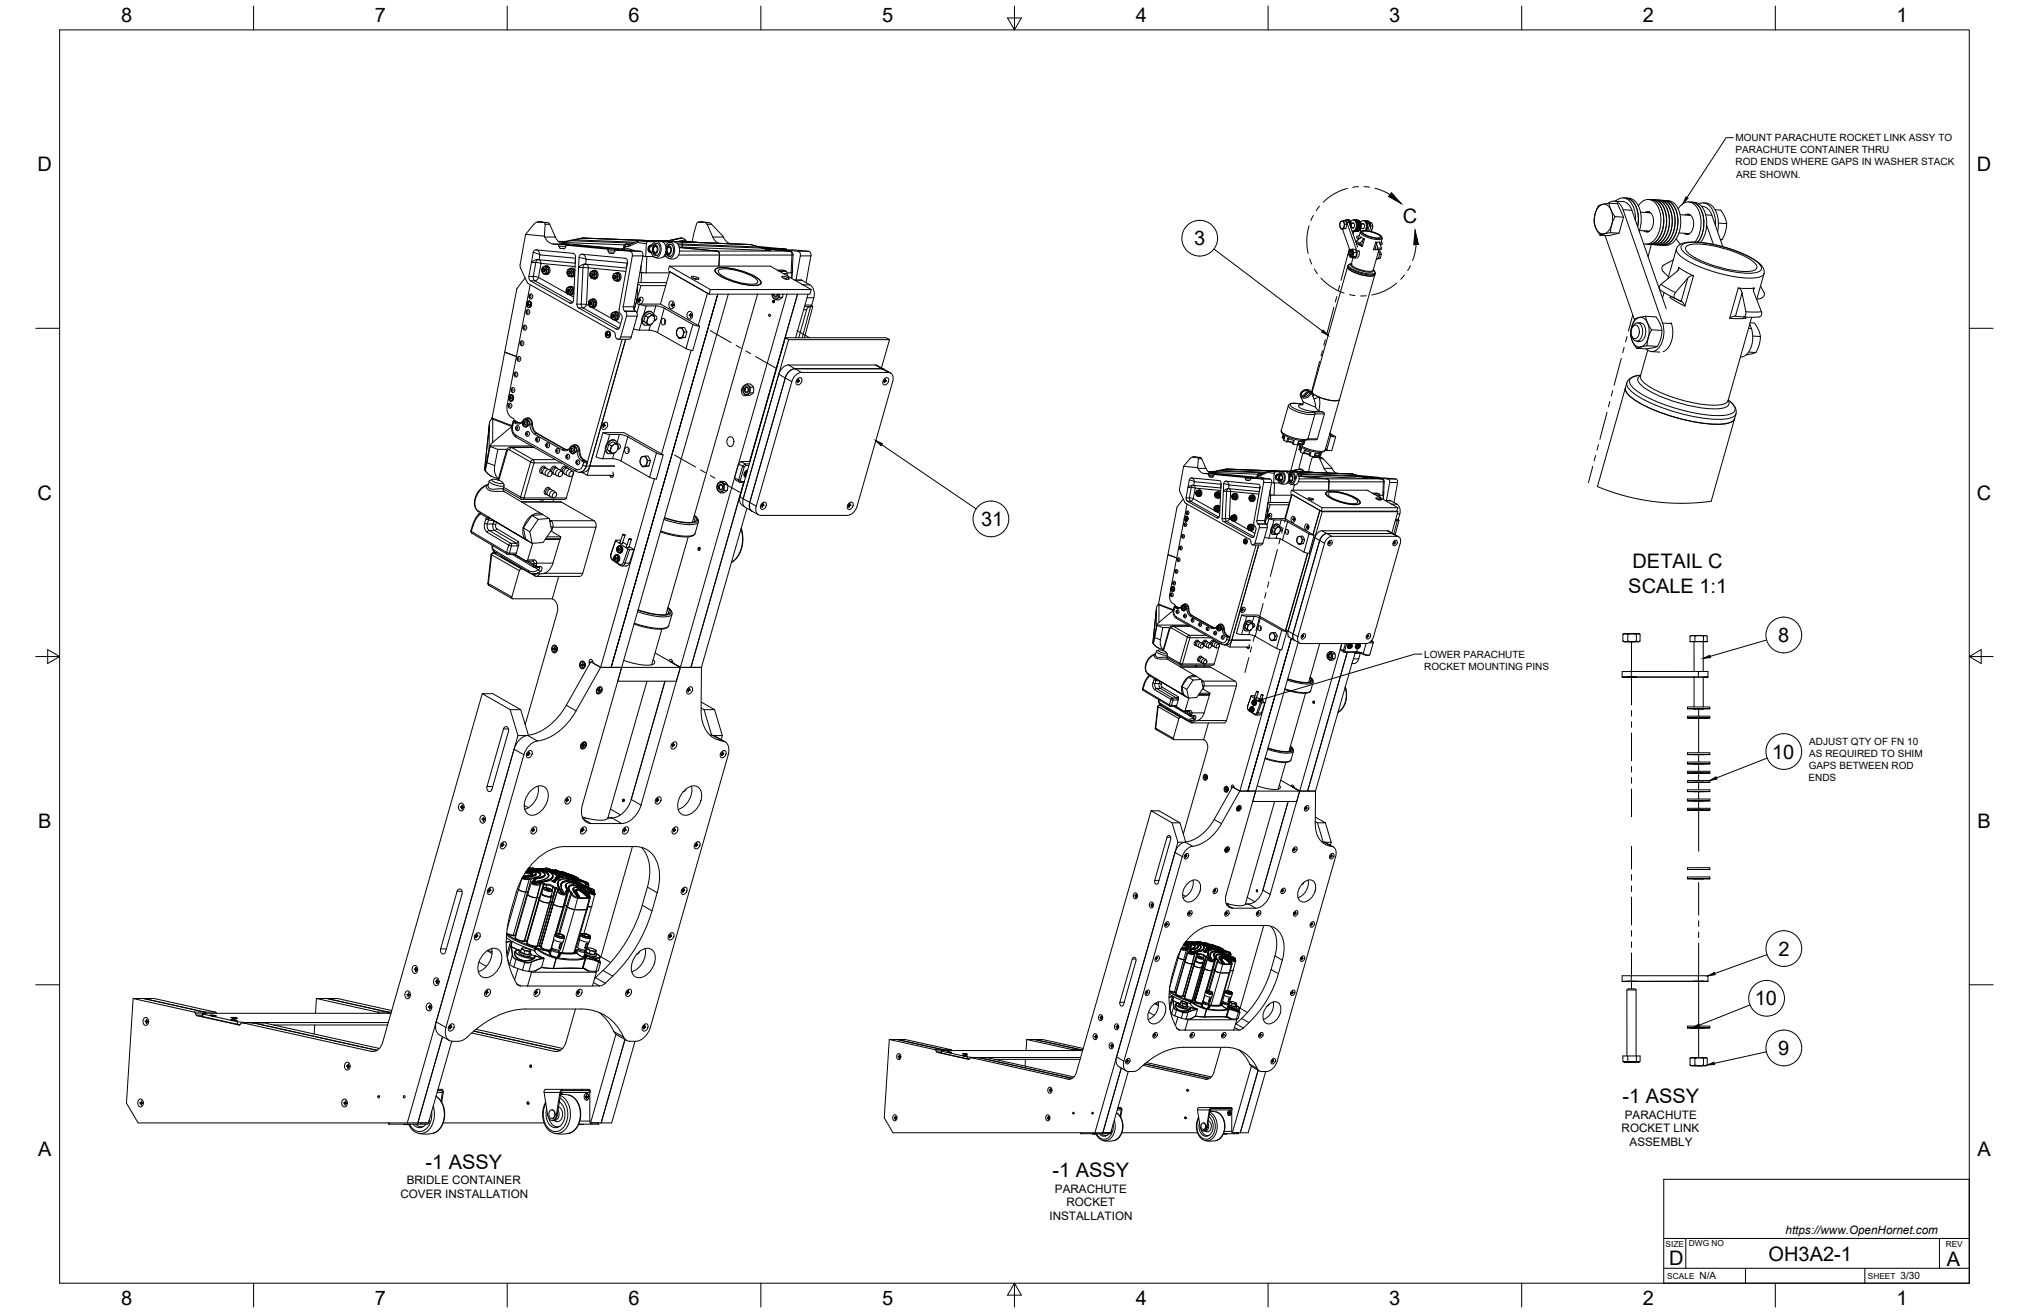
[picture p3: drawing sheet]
<svg xmlns="http://www.w3.org/2000/svg" width="864mm" height="559mm" viewBox="0 0 864 559" stroke-linecap="round" stroke-linejoin="round" font-family="sans-serif">
<defs><g id="words">
<g font-size="8.5">
<text x="51.6" y="9.4">8</text>
<text x="159.5" y="9.4">7</text>
<text x="267.5" y="9.4">6</text>
<text x="375.4" y="9.3">5</text>
<text x="483.4" y="9.4">4</text>
<text x="591.3" y="9.4">3</text>
<text x="699.3" y="9.4">2</text>
<text x="807.2" y="9.4">1</text>
<text x="16" y="72.9">D</text>
<text x="841.4" y="72.9">D</text>
<text x="597.1" y="95.1">C</text>
<text x="508.3" y="104.4">3</text>
<text x="16" y="212.6">C</text>
<text x="841.4" y="212.6">C</text>
<text x="417.6" y="223.9">31</text>
<text x="694.9" y="241.9">DETAIL C</text>
<text x="693.1" y="252.2">SCALE 1:1</text>
<text x="756.9" y="273.3">8</text>
<text x="754.2" y="322.9">10</text>
<text x="16.2" y="352.3">B</text>
<text x="841.7" y="352.3">B</text>
<text x="757" y="406.8">2</text>
<text x="746.9" y="427.9">10</text>
<text x="756.9" y="449">9</text>
<text x="690.5" y="469.5">-1 ASSY</text>
<text x="16.2" y="492">A</text>
<text x="181.1" y="497.4">-1 ASSY</text>
<text x="841.7" y="492">A</text>
<text x="448" y="500.9">-1 ASSY</text>
<text x="710.4" y="538.4">D</text>
<text x="752.8" y="536.7">OH3A2-1</text>
<text x="828.7" y="538.8">A</text>
<text x="51.6" y="555.5">8</text>
<text x="159.5" y="555.5">7</text>
<text x="267.5" y="555.5">6</text>
<text x="375.4" y="555.4">5</text>
<text x="483.4" y="555.5">4</text>
<text x="591.3" y="555.5">3</text>
<text x="699.3" y="555.5">2</text>
<text x="807.2" y="555.5">1</text>
</g>
<g font-size="5">
<text x="691.6" y="476.1">PARACHUTE</text>
<text x="690.2" y="481.9">ROCKET LINK</text>
<text x="693.6" y="487.7">ASSEMBLY</text>
<text x="170.5" y="509.9">COVER INSTALLATION</text>
<text x="173.1" y="504.1">BRIDLE CONTAINER</text>
<text x="449" y="507.5">PARACHUTE</text>
<text x="453.9" y="513.4">ROCKET</text>
<text x="446.7" y="519.2">INSTALLATION</text>
<text x="760" y="525.2">https://www.OpenHornet.com</text>
</g>
<g font-size="4.3">
<text x="738.7" y="60.2">MOUNT PARACHUTE ROCKET LINK ASSY TO</text>
<text x="738.7" y="65.3">PARACHUTE CONTAINER THRU</text>
<text x="738.7" y="70.4">ROD ENDS WHERE GAPS IN WASHER STACK</text>
<text x="739" y="75.5">ARE SHOWN.</text>
<text x="606.2" y="279.9">LOWER PARACHUTE</text>
<text x="606.1" y="285.1">ROCKET MOUNTING PINS</text>
<text x="770.1" y="317">ADJUST QTY OF FN 10</text>
<text x="770.1" y="322.2">AS REQUIRED TO SHIM</text>
<text x="769.9" y="327.3">GAPS BETWEEN ROD</text>
<text x="769.7" y="332.4">ENDS</text>
<text x="723.4" y="544.5">N/A</text>
<text x="809" y="544.5">3/30</text>
</g>
<g font-size="3.5">
<text x="708.9" y="530.9">SIZE</text>
<text x="718.9" y="530.5">DWG NO</text>
<text x="828.2" y="530.9">REV</text>
<text x="709.6" y="544.2">SCALE</text>
<text x="795" y="544.2">SHEET</text>
</g>
</g></defs>
<!-- layer: Visible -->
<g fill="none" stroke="#000" stroke-width=".43">
<path d="M223.7 99.7l8 .8M227.2 95.5l-3.5 4.2-2.3 13M227.2 95.4l1.4-.9 3.3 .4-.2 5.6M228.9 94.5h1.5M230.4 94.5h.1M230.5 94.5l2.6 .2M233.1 94.7l.7 .5 2.9 6.4 1.4 1.6a6.4 6.4 0 0 0 4.3 .9 15.9 15.9 0 0 1-8.2-.6l-1.5-1.3-1-1.7M297.5 94.5l4.8 .4 5.4 5.6a5.1 5.1 0 0 0 3.1 3.2M301 95.5l2.7 6 1.2 1.4 .9 .6M301 95.5l-.9-.8-2.6-.2-.6 .2-1.7 5-.6 3.2M570.7 94.5a.93 .93 0 0 1 1.1-.2 .93 .93 0 0 1 .4 1.2 1.15 1.15 0 0 1-.3 1.3 1.15 1.15 0 0 1-1.3 .2l-.3-1.5zM571.4 97.5l3.1 8.9"/>
<path d="M571.7 94a.96 .96 0 0 1 1-.1 .96 .96 0 0 1 .6 .8l4.2 12.1a1.98 1.98 0 0 1-1.5 2.9l-.3-.2M571.8 94l.6 1.4 .9 .1M571.9 97.2l-1.1 .2 2.1-.2 .4-1.7-.6-1.4-2 .2-.5 1.7 .6 1.4M572.3 93.8l1.3 .1 .6 .9M572.4 95.4l-.5 1.8h1M572.5 93.8a1.37 1.37 0 0 1 1.6 0 1.37 1.37 0 0 1 .5 1.5v.6M573.3 93.5h.3M573.6 93.5h.3M573.6 93.5a2.36 2.36 0 0 1 1.2 3M573.9 93.5a2.55 2.55 0 0 1 1.1 3.5h1.1M574.2 94.8l3.7 10.4M574.9 94.3a1.31 1.31 0 0 1 1.7-.5 1.31 1.31 0 0 1 .7 1.5 2.24 2.24 0 0 1-1.8 3"/>
<path d="M575.1 95h1.1M575.6 95a.97 .97 0 0 1 .9 1 .97 .97 0 0 1-1 .9M575.7 98.4h.3M575.8 97l.2 .1M576 93.6l.6 .1M576 98.4h.3M576.1 94.9l-.2 .1M576.3 98.4h.3M576.3 93.6a2.68 2.68 0 0 1-.3 4.8M576.6 93.7h.3M576.6 93.6a2.68 2.68 0 0 1-.3 4.8M576.6 98.4l.9 .1"/>
<path d="M576.9 93.7h.6M576.9 93.7a2.68 2.68 0 0 1-.3 4.7M577.2 93.7a2.68 2.68 0 0 1-.3 4.7M577.5 93.7a2.53 2.53 0 0 1 2 1.9 2.53 2.53 0 0 1-.9 2.6l-1.1 .3M577.5 93.7a2.68 2.68 0 0 1-.3 4.8M577.8 93.7a2.68 2.68 0 0 1-.3 4.8M579 97.8l.4 .6M579.1 94.6a1.24 1.24 0 0 1 1.5-.7 1.24 1.24 0 0 1 .9 1.4v1.6l-.6 1.2M579.2 97.2l1.2 .1M579.4 95.2l1.1 .1M579.9 95.3a.97 .97 0 0 1 .9 1 .97 .97 0 0 1-1 .9M580.1 97.2l.1 .1"/>
<path d="M580.1 98.5a9 9 0 0 1 7.5 2.3 6.2 6.2 0 0 1-5.4-.4l-1.8-1-.4-.3zM580.3 93.9h.3M580.4 95.2l-.2 .1M580.6 93.9a2.48 2.48 0 0 1 1.2 3.9l-.3 .4M580.6 93.9a2.8 2.8 0 0 1 .7 4.3M581.3 94.1a1.71 1.71 0 0 1 1.8 2.3M581.7 94.4l.6 .2 .4 .7M581.8 94a2.19 2.19 0 0 1 1.6 3M582.2 96.4l.7 2M582.7 95.3l1.2 3.4M583.1 94.7h.6l.6 1.3-.1 1.2-.6 .8M583.4 96.1l.9 .1"/>
<path d="M583.6 97.9h.2M680.7 87.8a2.95 2.95 0 0 1 5 1.5 8.4 8.4 0 0 1-2.4 10 3.6 3.6 0 0 1-4.5-3.6 9 9 0 0 1 1.9-7.9zM684.5 86.5a3.6 3.6 0 0 1 5.9 1.8l17.2 49.2a10.7 10.7 0 0 1-2.9 11.7 3.2 3.2 0 0 1-4.1-.8M684.8 86.5l.8 2.7 1.8 3 3.6 .2M685.5 99l-4.5 1.1 3.6 .2 4.5-1 1.9-6.9-2.5-5.7-3.7-.2-3.1 .6a2.39 2.39 0 0 0-2.3 2.4l-.6 2.2-.4 2.6 .9 2.9 1.7 2.9M687 85.6l3.8 .2a4.8 4.8 0 0 1 3.8 3.7l14.6 41.8M687.4 92.2l-1.4 3.2-.5 3.6 3.6 .3M687.6 85.6a4.3 4.3 0 0 1 7.3 1.8l1.1 3.5 .1 3M690.9 84.2l1.2 .1M692.1 84.3a6.5 6.5 0 0 1 6.3 6.6 15.2 15.2 0 0 1-.7 7.5M692.1 84.3a7.3 7.3 0 0 1 5.2 7.4l-.3 4.7M697.3 87.6a4.5 4.5 0 0 1 4.5-2.7 4.5 4.5 0 0 1 4 3.3 13.5 13.5 0 0 1-2.3 14.6 4 4 0 0 1-3.9 .9"/>
<path d="M697.8 98.1l4.3 .3M698.3 90.3l4.2 .3M700.2 90.4a2.28 2.28 0 0 1 3.4 2 5.2 5.2 0 0 1-2.4 6.3l-1.5-.5M700.9 98.3l.6 .4M701.7 84.9l1.2 .1M702 90.2l-.6 .3M702.9 85h1.2M702.9 85a7.2 7.2 0 0 1 5.2 7.3 11.1 11.1 0 0 1-4.8 11.4l-1.6 .3M704.1 85l2.4 .2M704.1 85a7.2 7.2 0 0 1 5.2 7.4 11.1 11.1 0 0 1-4.8 11.4l-1.6 .2M705.3 85.1a7.2 7.2 0 0 1 5.2 7.3 11.1 11.1 0 0 1-4.8 11.5l-1.6 .2M706.5 85.2l1.2 .1"/>
<path d="M706.5 85.2a7.2 7.2 0 0 1 5.2 7.3 11.1 11.1 0 0 1-4.8 11.4l-1.5 .3M707.7 85.3a6.1 6.1 0 0 1 7.2 5.1 12.8 12.8 0 0 1-3.6 13.4 4.9 4.9 0 0 1-3.6 .6M707.7 85.3a7.2 7.2 0 0 1 5.2 7.3 11.1 11.1 0 0 1-4.8 11.4l-1.5 .3M708.9 85.3a7.2 7.2 0 0 1 5.2 7.4 11.1 11.1 0 0 1-4.8 11.4l-1.5 .2M714.3 88.8a4.5 4.5 0 0 1 4.3-2.9 4.5 4.5 0 0 1 4.2 3.2 14 14 0 0 1-1.4 13.9M714.6 99.1l4.5 .3M715.1 91.4l4.5 .3M717.2 91.5a2.28 2.28 0 0 1 3.5 2 5.2 5.2 0 0 1-2.5 6.3l-1.5-.5M718 99.4l.5 .3M718.8 86h1.2M719.1 91.2l-.7 .4M720 86a6 6 0 0 1 6 5.6 13.9 13.9 0 0 1-2.2 11.6"/>
<path d="M720 86a6.8 6.8 0 0 1 5.1 6.6 13.9 13.9 0 0 1-2.4 10.5M723.1 86.7a4.7 4.7 0 0 1 6.3 3.7l.7 2.7 .1 2.9M724.3 87.9a4.5 4.5 0 0 1 4.3 3.7M725 86.3a6.5 6.5 0 0 1 6.2 6.6l.2 2.8-.3 2.9M726.4 95.8l2.9 8.2M728.6 91.6l4.7 13.4M730 89.3l2.4 .1 2.1 3.9 .4 2.1-1 4.6a2.37 2.37 0 0 1-1.6 2.2M731.4 95l3.5 .2M221.4 112.7l.1 1.3 3.4 6.7M223.5 118.3l-3.6 4.8-5.1 26.7 5 1.9-5-1.9-5.3 28.1M227.5 106.5l.6-.2 15.8 1.5 .7 .4 .4 1.3-.9 18.1a1.23 1.23 0 0 1-1.5 1.4l-16.8-9.5-.5-.6-.2-1.3 1.8-10.1zM228.7 110.5l-1 .2-1.5 1"/>
<path d="M228.7 110.5l16.2 1.5M231 114.5a.55 .55 0 0 1 .9 .5 .55 .55 0 0 1-.9 .5zM231.4 114.3h.2M231.4 115.7h.2M231.5 113.5l-.5 .2-.4 1.3 .7 1.5M231.5 113.5a.56 .56 0 0 1 .7-.1 .56 .56 0 0 1 .3 .7M231.5 113.5a1.52 1.52 0 0 0-.9 1.6 1.52 1.52 0 0 0 1.2 1.3M231.5 113.5l1 .6M231.6 114.3a.67 .67 0 0 1 .6 .7 .67 .67 0 0 1-.6 .6M231.6 113.5a1.37 1.37 0 0 1 1.7 0 1.37 1.37 0 0 1 .4 1.6l-.6 1.4-.7 .3-.7-.3M231.8 116.4l-.5 .1M232.2 113.4h.5l.4 .4 .4 .9-.2 .8a1.23 1.23 0 0 1-1.4 1h-.6"/>
<path d="M232.4 113.1a1.86 1.86 0 0 1 1.7 1.9 1.86 1.86 0 0 1-1.7 1.8M232.5 114.1a.86 .86 0 0 1 .1 1.4M232.5 114.1l.1 1.4M232.5 116.3l-.7 .1M232.5 116.3h.5M232.6 115.5l-.1 .8M232.6 115.5l-.8 .9M232.9 114.7h.6M237.7 102.8h2.8M237.8 104.8h3M237.9 104.1l-.1 .7 .6 .9 1.8 .2 .6-.8 .1-.7M238.4 105.7h1.9"/>
<path d="M239.2 103l8.8-1.7-8.2 1.9zM240.9 104.4h4.4l18 1.6h-4.5zM241.4 115.5l-.1 .7 .7 1.4M241.5 115.4a1.13 1.13 0 0 0 .1 1.6 1.13 1.13 0 0 0 1.6-.1l.2-.4M241.8 115.5a.55 .55 0 0 1 .8 .5 .55 .55 0 0 1-.8 .5zM242.1 115.3h.3M242.1 116.7h.3M242.3 114.6l-.6 .1-.3 .8M242.3 114.6a.56 .56 0 0 1 .7-.2 .56 .56 0 0 1 .2 .7M242.3 114.5l-.8 .9M242.3 114.5l.9 .6M242.3 115.3a.67 .67 0 0 1 .6 .7 .67 .67 0 0 1-.6 .7"/>
<path d="M242.3 114.5a1.37 1.37 0 0 1 1.7 0 1.37 1.37 0 0 1 .4 1.7l-.5 1.3-.7 .3-.7-.3M242.4 104.1v.3M242.9 114.4h.6l.5 .8 .1 1.4-.3 .7-1.8 .3M243.1 114.2l1.1 .2 .5 .8M243.1 117.9h.4M243.2 115.1a.86 .86 0 0 1 .2 1.4M243.2 115.1l.2 1.4M243.2 117.3l-1.2 .3M243.2 117.3h.6M243.4 116.5l-.2 .8M243.7 115.8h.5M244.6 117l-1.1 .8"/>
<path d="M244.9 112h.1M246.3 113.9l1.2-1.1 1.4-.4 17.7 1.7M247.6 108.2l18.4 1.7a1.57 1.57 0 0 1 1.1 2l-3.6 19.9 .2 1.3 1 1.2 .1 .9-1.5 4.7-1 .1-16.1-9-.6-.8-.1-.8M247.7 108.2l-1 .5-.2 1-1 19.8M247.9 101.3l30 1.2M251.3 117.8l.5 .7M251.3 117.8l1 .5M251.5 116.4a.55 .55 0 0 1 .8 .5 .55 .55 0 0 1-.8 .5zM251.8 116.2h.3M251.8 117.6h.3M251.9 115.5l-.4 .1-.3 .7-.2 .9 .3 .6M251.9 115.5a.57 .57 0 0 1 .7-.1 .57 .57 0 0 1 .3 .6"/>
<path d="M252 115.5a1.64 1.64 0 0 0-.7 2.3M252 115.5l.9 .5M252 116.2a.67 .67 0 0 1 .6 .7 .67 .67 0 0 1-.6 .7M252.1 115.4a1.37 1.37 0 0 1 1.7 0 1.37 1.37 0 0 1 .4 1.7l-.6 1.3-.7 .3-.7-.2M252.2 118.3l-.4 .2M252.6 115.4h.6l.4 .5 .3 .8-.1 .8-.3 .7-1.7 .3M252.9 115.1a1.86 1.86 0 0 1 1.7 1.8 1.86 1.86 0 0 1-1.7 1.9M252.9 116a.86 .86 0 0 1 .1 1.5M252.9 116l.2 1.4M252.9 118.2l-.7 .1M252.9 118.2h.6M253 117.5l-.1 .7"/>
<path d="M253.1 117.4l-.8 .9M253.4 116.7h.5M258.7 106.8h3M258.8 106l-.1 .8 .6 .9 1.8 .2 .6-.8 .1-.8M259.3 107.7h1.9M260.9 117.3l.2 1.4M261 117.3l.1 1.4M261.1 118.7l.4 .7M261.1 118.7l1 .6M261.3 117.3a.55 .55 0 0 1 .8 .5 .55 .55 0 0 1-.8 .5zM261.6 117.2h.3M261.6 118.5h.3"/>
<path d="M261.7 116.4l-.4 .1-.4 .8M261.7 116.4a.56 .56 0 0 1 .7-.1 .56 .56 0 0 1 .3 .6M261.8 116.4l-.8 .9M261.8 116.4l.9 .5M261.8 117.2a.67 .67 0 0 1 .6 .6 .67 .67 0 0 1-.6 .7M261.8 116.4a1.37 1.37 0 0 1 1.7 0 1.37 1.37 0 0 1 .4 1.6l-.5 1.4-.7 .3-.8-.3M262 119.3l-.5 .1M262.4 116.3h.6l.5 .7 .1 1.4a1.25 1.25 0 0 1-1.5 1h-.6M262.6 116a1.86 1.86 0 0 1 1.8 1.8 1.86 1.86 0 0 1-1.8 1.9M262.7 116.9a1.5 1.5 0 0 1 0 2v.3M262.7 116.9a1.64 1.64 0 0 1-.6 2.4M262.7 119.2l-.7 .1"/>
<path d="M262.7 119.2h.6M263.2 117.6h.5M263.3 106l-.1 .3M266.6 114.1h.1M268.3 103.9l-2.4 .2-.4 1.4-.6 .4M272.4 116l2.6 .1M273 116l-.1 4.3-1.3-.2M273.1 116h.1M273.6 109l1.2 .2M273.6 108.9l-3.9 21.7a2.71 2.71 0 0 0 1.4 2.5l.1 1.4M273.6 108.9a1.58 1.58 0 0 0-1-2l-6.3-.6h-4.5l6.3 .6a1.58 1.58 0 0 1 1 2l-3.8 21.7 .1 1.3 .7 .6M274.8 109.2h3.4"/>
<path d="M275 116.1h9.9M275.8 102.8l3 .1M275.8 102.8l-.5 .3-.2 .6-.3 5.5M275.9 106.4l1 .8M276 106.7l.8 .5M276.1 105.8l1.4 2.3M276.4 107.1h.3M276.8 104.5h.1M276.8 107.2h.1M276.9 107.2h.2M276.9 104.5l-.4 .1M276.9 104.5h.1"/>
<path d="M277.1 104.5l-.7 .2M277.2 104.5l-.7 .3-.5 .9 .2 .9 .7 .6M277.2 104.5h.1M277.2 104.6l-.5 .1-.5 .6v1.3l-.1-.8M277.3 104.6h.1M277.3 104.5l-.8 .4-.4 .9M277.4 104.5a1.42 1.42 0 0 0-1.5 1.2 1.42 1.42 0 0 0 1.2 1.6M277.6 104.3a1.63 1.63 0 0 0-1.8 1.4 1.63 1.63 0 0 0 1.5 1.8M277.8 103.9l-1.7 1.9M277.8 103.9a1.73 1.73 0 0 1 1.8-1.2 1.73 1.73 0 0 1 1.6 1.6 4 4 0 0 1-1.9 5.3l-1.2-.5-.6-1.1M278 107.3l.8 1 .8 .4M278.3 104.6a1.03 1.03 0 0 1 1.2-.2 1.03 1.03 0 0 1 .5 1.1v1.2a1.11 1.11 0 0 1-1.1 1.3 1.11 1.11 0 0 1-1.1-1.3v-1.2z"/>
<path d="M278.4 105l.3-.2a1.4 1.4 0 0 1 1.1 1.4 1.4 1.4 0 0 1-1.2 1.3l-.6-1.4zM278.6 103.9a1.5 1.5 0 0 1 1.7-.1 1.5 1.5 0 0 1 .6 1.7 2.37 2.37 0 0 1-2.1 3.2 3.4 3.4 0 0 1-.2-4.8zM278.9 102.8a3.3 3.3 0 0 1 3.8 .6 3.3 3.3 0 0 1 .7 3.7 3.1 3.1 0 0 1-4.9 2.3M279.6 105.3a.84 .84 0 0 0-1.1-.3 .84 .84 0 0 0-.3 1.1 .84 .84 0 0 0 .2 1.1 .84 .84 0 0 0 1.1-.1M279.9 103.6l-.9 .3-.9 .9M280.8 102.5h.1M281.2 102.5h3.2l5.2-1.2a3 3 0 0 1 2.9 1.6l.2 .1M282 102.9l2.9 .2M282 102.6h.1M282.1 102.6l3.2 .2M282.4 109.2l1.3 .1M283.3 104.6l.1-.1a1.79 1.79 0 0 1 1.8-1.4 1.79 1.79 0 0 1 1.7 1.6 4 4 0 0 1-1.9 5.3l-1.2-.6-.7-1.3"/>
<path d="M283.5 105.8a1.53 1.53 0 0 1 1-1.8 1.53 1.53 0 0 1 1.9 .8 2.87 2.87 0 0 1-1.7 4.4l-1-1-.3-1.1M283.5 106.1a1.16 1.16 0 0 1 1.1-1.5 1.16 1.16 0 0 1 1.2 1.4l-.1 1.1a1.17 1.17 0 0 1-1.4 1.3 1.17 1.17 0 0 1-.8-1.7M283.7 107.7l.8 1 .8 .4M284.2 105.3l.2-.2a1.4 1.4 0 0 1 1.1 1.4 1.4 1.4 0 0 1-1.2 1.4l-.5-1.4zM284.5 114.7l.4-1.4 17.5 9.9-.6 2-17.3-9.9M284.6 102.9l-3.8-.4-8.8-.1-4.1 1.7M284.6 103.2a3.3 3.3 0 0 1 3.8 .5 3.3 3.3 0 0 1 .7 3.8 3.1 3.1 0 0 1-4.9 2.3M284.9 113.3h43l13.1 7.5M285.3 102.9h.2M285.4 105.7a.84 .84 0 0 0-1.1-.4 .84 .84 0 0 0-.4 1.2 .84 .84 0 0 0 .2 1.1 .84 .84 0 0 0 1.2-.2M285.4 102.6l34 1.5M285.6 104l-.8 .3-1 .9"/>
<path d="M289.1 105.3l16.4 1.7 .7 1-.2 5.3M292.2 102.8l5.6 .4M294.3 117.8a3.3 3.3 0 0 1 3.2 .9 3.3 3.3 0 0 1-3.2-.9zM295.3 118.4l1.1 .4h-.3M295.3 118.4h-.1M295.6 118.6h.1M295.8 118.6v.1M296 118.7h-.1M296.2 118.7l.1 .1M304.4 114.6a11.9 11.9 0 0 1 8.8 0 23.1 23.1 0 0 1 10.5 4.8l.3 1a3.8 3.8 0 0 1-4.2 1.1 28.2 28.2 0 0 1-15.2-5.6l-.3-.5zM304.5 114.9l-.2 .5M304.6 114.6a11.7 11.7 0 0 1 8.6 .1 22.6 22.6 0 0 1 10.3 4.7l.3 .9a3.8 3.8 0 0 1-4.1 1.1 27.7 27.7 0 0 1-14.9-5.5l-.3-.5z"/>
<path d="M306 114.8a18.1 18.1 0 0 1 11.3 1.5l3.9 2a1.89 1.89 0 0 1 1.3 1.9 8.8 8.8 0 0 1-6.9 .2 19.6 19.6 0 0 1-9.7-4.4l-.2-.8zM319.4 104.1l5.2 1.5M319.4 104.1l3.5 1M322.1 104.8l12.7 1.2h-4.5l-6.2-.5M324.2 105.5l3.8 1.1-3.4-1M325.4 105.8l10.7 1.1 .9 .3 .6 1.3-.4 7.6M330.3 106v.3M330.8 115h2.3M332.7 117.8a3.3 3.3 0 0 1 3.3 .9 3.3 3.3 0 0 1-3.3-.9zM333.1 115h.3a1.79 1.79 0 0 1 1.8 2.1l.3 .5M333.3 106.3h4.5l6.3 .6a1.57 1.57 0 0 1 1.1 2M333.3 106.3l6.3 .6a1.58 1.58 0 0 1 1.1 2"/>
<path d="M333.3 106.3v.3M333.7 118.4l.1 .1M333.9 118.6l-.3-.2 1.3 .4h-.4M334.1 118.6h.1M334.2 118.6v.1M334.4 118.7h.1M334.7 118.7l.1 .1M334.8 106v.3M335 116.1h1.7M337 116.1l-.1 2.3M337.2 116.1h-.5M337.2 116.1h.1"/>
<path d="M337.3 114.4l-.2 4.1M338.2 119.2a7.1 7.1 0 0 1 6.5 2 5 5 0 0 1 1.7 5.5l-1 3.4-.6 .4M340.6 108.9l-1.8 10.3M345.1 108.9l-2 11.4M573.5 113.7l-15 53M573.5 113.6a7.1 7.1 0 0 0 5.4 3.2 7.1 7.1 0 0 0 6.3 .1M574.3 107.2a.62 .62 0 0 1 .8-.4 .62 .62 0 0 1 .3 .9 .63 .63 0 0 1-.4 .9 .63 .63 0 0 1-.8-.4M574.4 107a.61 .61 0 0 1 .6 .7 .61 .61 0 0 1-.7 .5zM574.7 108.7h.3M574.8 106.7l.4 .1M575 106.2l-.4 .1-.4 .8 .1 1.6M575 106.1l.9 .6"/>
<path d="M575 106.1a2.01 2.01 0 0 0-.7 2.6M575.1 106.8a1.01 1.01 0 0 1 .6 1 1.01 1.01 0 0 1-.8 .9M575.1 112.4h.1M575.2 112.3l-1.3 .5-.4 .9M575.7 106l-.7 .2M575.7 106l.2 .8M575.7 106l1.1 .1 .2 .4 .4 1-.1 1-.4 .8-2.2 .2M575.8 109.2l1.1 .1M575.9 106.8l.4 .7M575.9 109.7l-.8 2.7M575.9 106.7l.1 1.6M576 108.3a.87 .87 0 0 1-.6 .9 .87 .87 0 0 1-1-.2l-.1-.3"/>
<path d="M576 108.3a.86 .86 0 0 1-.7 1 .86 .86 0 0 1-1-.6M576.3 109.8l.9 .1M576.3 107.5l-.3 .8M576.3 107.5h1.1M577.6 103.5l-.1 .6M578.1 102l1-3.4 .6-.3 1.9-.1 2.9 .6 2.9 1.3 .9 1.1-.8 3.1 .8-.4-.4-1.1M578.4 106.7a2.57 2.57 0 0 1-.8 3.1M578.4 103.9l-.1 .2M578.6 100.1l-1.2 .8 .7 1M579.4 104.4l-1.6-.7a.64 .64 0 0 1-.5-1l1.9-1.8 1.6 .8-.6 .3-1.4 1.7v.4l.7 .4M579.5 104.5h.1M579.5 104.5l.4 .5"/>
<path d="M584.5 115h.1M584.5 114.9l.8 1-.1 1M585.2 116.9l-15.1 53.1M585.5 103h1.7l.7 3-1.8 .1 .2-.5-.4-2.2zM586.1 106.1l-1.5 .2M586.3 106.1v.2M586.7 109.9h.7l-1 .3M586.8 106.9a2.42 2.42 0 0 1-1 3.5M586.8 106.7l.5 .1 .6 1.4M587 106.2l-2.5 8.8M587.1 108.2h.8l-.5 1.7M683.2 100.2l12.5 35.9"/>
<path d="M700.5 103.9l1.2 .1M701.7 104l1.2 .1M702.9 104.1h1.2M704.1 104.1l1.2 .1M705.3 104.2l1.2 .1M706.5 104.3l1.2 .1M709.9 118.6l3.6-12.7 1.2-1.6 2.2-1 3-.3 5.4 .3 4.7 .9 5.4 1.4 6.2 2.3 5.1 2.6 3 2.4 1 1.6 .2 1.5-3.2 11.5 2-.6M712.2 110.6l-4.1 2.3a1.75 1.75 0 0 0-.3 2.6l2.4 2.3M713.5 101.5l1.7 2.4M717.6 105.1a11.5 11.5 0 0 1 8.7-1 47.9 47.9 0 0 1 19.8 7.2 2.74 2.74 0 0 1 1.5 3 11.5 11.5 0 0 1-8.7 1 47.9 47.9 0 0 1-19.8-7.2 2.74 2.74 0 0 1-1.5-3zM732.2 101.9l.8 .1M222.9 138.6l.2-.1a1 1 0 0 1 1.1 .9 1 1 0 0 1-1.1 1l-.5-.8z"/>
<path d="M224 132.1l.4-.3a.99 .99 0 0 1 1.1 1 .99 .99 0 0 1-1.1 1l-.6-.8zM224.1 129.5l-7.5 39.2M224.3 129.4h.7M224.3 129.4l.1 .1M224.4 129.5h.1M224.4 128.5l.9-.4 .8 .6 .2 1.1-.6 .9-.8 .1-.6-.4-.2-1.1zM224.4 129.5l.1 .1M224.5 129.6h.1M224.5 129.2h.4M224.5 129.8h.1M224.5 129.2l-.2 .2M224.5 129.2h.1"/>
<path d="M224.5 129.6v.2M224.5 129.8v.3M224.6 129.2h.1M224.6 129.2h-.1M224.7 130l-.2 .1M224.7 129.1l-.1 .1M224.7 129.9h.1M224.7 129.9l-.2 .2M224.7 129.1h.1M224.8 129.8h.1M224.8 129.8l-.1 .1M224.9 128.8l.1 .1"/>
<path d="M224.9 128.7l.2 .2M224.9 128.7l-.2 .3M224.9 120.7l36.3 20.4M224.9 129.3v.1M224.9 129.8h.1M224.9 129.4h.1M224.9 129.2v.1M224.9 129.8h-.1M224.9 129.4l.1 .1M224.9 129.2h.1M224.9 129.8l.3 .1M225 129.5h.1"/>
<path d="M225 129.5l.2 .4M225 129.5l.1 .3M225.1 128.9l-.2 .3M225.3 129.7l-.5 .1M225.4 125.4l.3-.2a1 1 0 0 1 1.1 1 1 1 0 0 1-1.1 1l-.6-.9zM225.7 121.2l-1.5 7.6M241.1 123.2l.1 1.5M241.1 123.2l.1 1.4M241.2 124.7l.5 .6M241.2 124.6l1 .6M241.4 123.2a.55 .55 0 0 1 .9 .5 .55 .55 0 0 1-.9 .5zM241.8 123.1h.2"/>
<path d="M241.8 124.4h.2M241.9 122.3l-.5 .1-.3 .8M241.9 122.3a1.17 1.17 0 0 1 1.3 1.1l-.4 1.7M241.9 122.3l-.8 .9M241.9 122.3a1.52 1.52 0 0 1 1.2 1.3 1.52 1.52 0 0 1-.9 1.6M241.9 123.1a.67 .67 0 0 1 .6 .6 .67 .67 0 0 1-.6 .7M242 122.3a1.37 1.37 0 0 1 1.7 0 1.37 1.37 0 0 1 .4 1.6l-.6 1.4-.7 .3-.7-.3M242.2 125.2l-.5 .1M242.6 122.2h.5l.5 .7 .1 1.5-.3 .7-1.7 .2M242.8 121.9h.4M242.8 125.1l-.6 .1M242.8 125.1h.6"/>
<path d="M243.2 121.9l.7 .3 .4 .7M243.3 123.5h.6M244.2 124.8l-.4 .6-1 .2M250.6 128.5l-.1 .9 .7 1.2M250.6 128.5a1.13 1.13 0 0 0 .2 1.6 1.13 1.13 0 0 0 1.6-.2l.1-.3M250.9 128.6a.55 .55 0 0 1 .8 .5 .55 .55 0 0 1-.8 .5zM251.2 128.4h.3M251.2 129.8h.3M251.4 127.6l-.8 .9M251.4 127.6l.9 .6M251.4 128.4a.67 .67 0 0 1 .6 .7 .67 .67 0 0 1-.6 .6M251.5 127.6a1.37 1.37 0 0 1 1.7 0 1.37 1.37 0 0 1 .4 1.6l-.6 1.4-.7 .3-.7-.3"/>
<path d="M252.1 127.5h.5l.4 .6 .4 .7-.2 .8a1.24 1.24 0 0 1-1.5 1h-.5M252.3 127.2a1.88 1.88 0 0 1 1.7 1.7 1.88 1.88 0 0 1-1.3 2M252.3 130.9h.4M252.3 128.2a.86 .86 0 0 0-.7-.6 .86 .86 0 0 0-.9 .5l-.1 .4M252.3 128.2a.86 .86 0 0 1 .2 1.4M252.3 128.2l.2 1.4M252.3 130.4l-1.1 .2M252.3 130.4h.6M252.5 129.6l-.2 .8M252.8 128.8h.6M260.2 133.9l.1 1.5M260.3 135.4l.5 .6"/>
<path d="M260.3 135.4l1 .5M260.5 134a.55 .55 0 0 1 .8 .5 .55 .55 0 0 1-.8 .4zM260.8 133.8h.3M260.8 135.1h.3M261 133l-.5 .1-.3 .8M261 133a1.16 1.16 0 0 1 1.3 1.1l-.2 .9M261 133l-.8 .9M261 133a1.38 1.38 0 0 1 1.1 2M261 133.8a.67 .67 0 0 1 .6 .7 .67 .67 0 0 1-.6 .6M261.1 133a1.37 1.37 0 0 1 1.7 0 1.37 1.37 0 0 1 .4 1.6l-.6 1.4-.7 .3-.7-.3M261.3 135.9l-.5 .1M261.6 132.9h.6l.3 .4 .4 .8-.1 .8-.3 .9-1.7 .2"/>
<path d="M261.9 132.6a1.86 1.86 0 0 1 1.7 1.9 1.86 1.86 0 0 1-1.7 1.8M261.9 135.8l-.6 .1M261.9 135.8h.6M262.1 135l-.2 .8M262.1 135l-.8 .9M262.4 134.2h.5M266.1 132.5l.6 1.1v.9M266.7 134.6l-2.5 8.8a1.2 1.2 0 0 1-1.5 .9 1.2 1.2 0 0 1-.8-1.6l-.2-1.1-.5-.5M269.6 139.9l2.1 .6h4.5M270.3 127.4h.8M271.1 133.1l1-3.7h9l16.7 9.5-2.9 10.3-2.9-.8-12.7-7.2-3.1-.7M271.2 134.6l-2.9 9.5-.7 .3h-4.5"/>
<path d="M271.4 121.1l-.3 6.3M271.5 120.8l1.3 .8M271.6 127.7h.4l.2-.6 .1 .6h.4l-.7 .9zM271.7 127.7l.4 .5M271.7 127.7l.5 .3M271.8 128l-.2-.2 .3 .2M271.8 127.7l.6 .3M271.9 128.4l-.1 .2M271.9 127.7l.7 .3M272 128.6h.1M272.1 129.4l2.5 .8h4.5M272.1 127.5h.2"/>
<path d="M272.3 127.7l-.2-.1 .3 .1M272.4 127.1h-.2M272.7 129.4a1.65 1.65 0 0 0 1-1.4 1.65 1.65 0 0 0-.8-1.5 1.85 1.85 0 0 0-1.5 1.1 1.85 1.85 0 0 0 .4 1.9l.3 .1M272.7 127.7l-.1 .3M272.9 120.3h10.8M274 136.7l2.1 1.7 1.4-.7M274.6 134.4l1 .6-.1 1.1-.5 1.1-1-.5zM274.6 134.4l1.8-1.1 1 .5-.6 .7-1.2 .5M275 137.2l1.1 1.2M276.4 134.8a1.35 1.35 0 0 1 2-.1 1.35 1.35 0 0 1 0 1.9 1.55 1.55 0 0 1-1.2 1.5 1.55 1.55 0 0 1-1.7-.7v-1.2zM277 132.6l.3 .2M277 132.6a3.4 3.4 0 0 0-3.3 1.7 3.4 3.4 0 0 0 .2 3.8l.3 .2"/>
<path d="M277.4 133.8l1.2 1.2v.9M278.2 134.1l.8 .2 .6 1.1-.3 .7-.9 .5M278.2 134.5a1.81 1.81 0 0 0-1.3-1.9 1.81 1.81 0 0 0-2.1 .8 3.3 3.3 0 0 0-.6 4.9l.8 .2 .9-.3M278.6 135.9h.1M279.1 130.2l3.6 1 12.2 6.9M281.1 129.4l4-13.8 16 9.2-3.9 13.7M281.8 135.8a1.3 1.3 0 0 1 1.6 .8 1.3 1.3 0 0 1-.8 1.6 1.36 1.36 0 0 1-1.3-.9 1.36 1.36 0 0 1 .5-1.5zM283.1 136l-.2 .7 .2 1.1M283.4 121.6h-10.6l-2.9 10.2 1.2-4.4M285.2 128.4a1.35 1.35 0 0 1 1.6 .2 1.35 1.35 0 0 1 .2 1.7 1.21 1.21 0 0 1-1.5 1.1 1.21 1.21 0 0 1-.8-1.6zM285.6 129.9h.1M285.7 129.6v.3h.9h-.7"/>
<path d="M285.9 129.6h.5M286.1 129.6h.3M286.1 129.4l.2 .1M286.2 129l.2 .6 .4 .1-.5 .3v.6l-.3-.6-.4-.1 .5-.3zM286.2 129l.1 .1M286.3 130.4v.2M286.3 130.1l-.2 .1M286.5 129.9l-.5 .1M286.5 129.7v.2M286.8 129.9h-.3M288.6 139.9a1.75 1.75 0 0 1 2.1 .4 1.75 1.75 0 0 1 .1 2.1 1.49 1.49 0 0 1-1.8 1.3 1.49 1.49 0 0 1-1-2zM290.2 139.4l1.1 1.9h1.1"/>
<path d="M292.9 132.8a1.35 1.35 0 0 1 1.7 .2 1.35 1.35 0 0 1 .1 1.7 1.21 1.21 0 0 1-1.5 1.1 1.21 1.21 0 0 1-.8-1.6zM293.4 134.3h.1M293.4 134v.3h.9M293.7 134.3h.5M293.7 134h.5M293.8 134h.3M293.9 133.8l.1 .1M293.9 133.4l.2 .6 .4 .1v.3h-.4l-.1 .6-.2-.6-.4-.1v-.3h.4zM293.9 133.4l.2 .1M294 134.9v.1M294 134.5l-.2 .1M294.2 134.3l-.4 .1"/>
<path d="M294.2 134.3h.3M294.2 134.1v.2M294.9 138.1l2.9 .8M302.4 123.2h42.9l-.6 2h-42.9M310 125.2l-45.4 158.8h-4.5l45.4-158.8-45.4 158.8h-4.5M322.4 125.2l-27.7 97.1M323.8 120.4l-.2 .6M328.6 125.2l.1 1.1 .6 .6M328.7 125.2l.6 1.7M328.9 128.3l.2 .1M329 128.2v.2M329 128.4h.1"/>
<path d="M329 128.2l.3-.2-.4 .3M329 128.2h.3l-.2 .4 .3 .2M329 128.2h.1M329.2 127.9h.1M329.2 127.9l.4 .4M329.2 125.2a.99 .99 0 0 0 .9 1.3 .99 .99 0 0 0 1-1.3M329.3 126.9l.4 .4a.55 .55 0 0 0 .5 .2 .55 .55 0 0 0 .5-.4h.1M329.3 128.8h.1M329.3 126.9l.7 .4 .8-.2M329.3 128l.2 .6M329.4 128h.1M329.4 128.4l-.4 .1"/>
<path d="M329.5 125.2a.72 .72 0 0 0 .6 .9 .72 .72 0 0 0 .7-.9M331.6 125.3l-.8 1.8M331.6 125.3h.1M331.6 125.3a1.11 1.11 0 0 1-.8 1.8M331.7 126.5h1.3M333.2 125.2v.1a2.28 2.28 0 0 1-1.7 2.3h-1.3M335 125.2l-45.4 158.8-2.6-1.5-.7-.8a.8 .8 0 0 0-.6-1 .8 .8 0 0 0-1 .5M339.4 125.2l-20.3 71.2M341 120.8l4.3 2.4M342.4 130.5h2.4M343.9 125.2l-5.3 18.5M344.7 130.5l-1 .6-.4 .7-3.3 11.9"/>
<path d="M345.4 130.1l.5 .4-.7-.1M345.9 130.5l-3.5 13.2M694.5 139l-.5 3.5 .8 2.8M694.5 139a9.6 9.6 0 0 0 .3 6.3M695.1 138.7l-.4 .6M695.1 138.7a1.99 1.99 0 0 1 2.2-1.2 1.99 1.99 0 0 1 1.7 2 4.7 4.7 0 0 1-2.1 5.7l-1.4-.5-.7-1M695.3 138.6a1.7 1.7 0 0 1 1.9 .2 1.7 1.7 0 0 1 .5 1.8 2.68 2.68 0 0 1-2.2 3.5 3.7 3.7 0 0 1-.2-5.5zM697 137.4l1.3 .1M697.7 135.1l-.5 .1a2.4 2.4 0 0 0-2.2 2.4l-.5 1.4M697.7 135.1l1.7 .2 1 .9 .8 1.3M697.7 135.1a5.2 5.2 0 0 0-3.2 3.9M697.8 137.5a3.3 3.3 0 0 1 2.6 4.4 3.1 3.1 0 0 1-3.1 3.3"/>
<path d="M700.4 134.6l-2.7 .5M700.4 134.6l.8 2.9M700.4 134.6l4.4 .3 1.2 1.7 1.4 4-.2 2.2-.7 2.5a3.6 3.6 0 0 1-3.8 2.9l-1.7 .3-4.4-.3M701.2 137.5l1.8 2.9M701.2 137.5a9.6 9.6 0 0 1 .4 6.2M708.3 124.5l-.7 2.3M711.3 137.3a10.8 10.8 0 0 1-2.8 12.1l-.6 .3M711.3 126.2l-.4 .5M712.8 126.9l3.2 1.6 1.1 1.7M712.8 126.9a1.78 1.78 0 0 1 .3-2.4l5.5-6.4 1.1-.7h1.1l-6.3-3.6 .1 .7-.8 1-6.9 5.5a1.78 1.78 0 0 0-.6 1.9 1.78 1.78 0 0 0 1.5 1.3l7.3 3.9M742.9 135l.1 .4M744.7 137.9a11.5 11.5 0 0 1-2 13.5l-1.9 .6"/>
<path d="M744.9 137.4l1.8 .1 1.7 2.7 .9 3M745.6 135l-10.1 35.5M748.7 134.9l-4.6 .1-5.9-.5-2 .9M748.8 134.9a1.53 1.53 0 0 0 .9-2.2l-3.3-8.6-.1-1.1 .4-.4-3 .2-3.8-.2 .8 .5 .7 1.2 1.7 8.4a1.71 1.71 0 0 1-1 2.2M749.3 121.8l1.5 2.7a1.81 1.81 0 0 1-1.1 2.4M220.3 151.9l.3-.2a1 1 0 0 1 1.1 1 1 1 0 0 1-1.1 1l-.6-.9zM221.6 145.3l.3-.2a1 1 0 0 1 1 1 1 1 0 0 1-1 1l-.6-.8zM258 142.3v.1M258 141.3l1-.3 .7 .7 .1 1.2-.7 .8h-.7l-.6-.5-.2-.9zM258 142.3l.1 .2M258.1 142.5h.1M258.1 142l.4 .1"/>
<path d="M258.1 142.6h.1M258.1 142l-.1 .3M258.1 142h.1M258.1 142.5v.1M258.1 142.7l.2 .2M258.2 142h-.1M258.2 142h.1M258.3 141.9l-.1 .1M258.3 142.8h.1M258.3 142.8v.3l-.2-.1M258.3 141.9h.1M258.4 142.7h.1"/>
<path d="M258.4 142.7l-.1 .1M258.4 141.6l.2 .1M258.5 141.6l.2 .1M258.5 141.6l-.2 .3M258.5 142.2h-.7M258.5 142v.2M258.5 142.2l.1 .1M258.5 142h.1M258.5 142.6h.1M258.5 142.6l.3 .1M258.5 142.6h-.1M258.6 142.3h.1"/>
<path d="M258.6 142.3l.2 .5M258.6 142.3l.1 .2M258.7 141.7l-.2 .3M258.7 142.5v.1M258.7 142.4v.1M258.8 142.6l-.4 .1M264.8 144.4l-15.3 54M291.3 141.3l-.7 2.3M291.7 143.6l-2.8 .3 2.8-.3 .7-2.3-1.1-1.9-2.3 .2a2.3 2.3 0 0 0-1.1 2.5l1 1.8M294.2 149.1l-12.6 44.1M334.3 143.7l-19.4 67.8 1.4 .8 19.4-67.8M376.3 157.2l-3.8-1.9h-36.9a5 5 0 0 0-4.1 3.9l-15.3 53.7v1.3l.6 1.4 6 3.5"/>
<path d="M376.3 157.2l2.8 1.6M376.3 157.2l-1-.3h-37a5 5 0 0 0-4.1 3.9M378.6 144.5h-42.9l-1.4-.8h42.9l1.4 .8-3.4 12M694.5 143l.3 .7M694.8 145.3l1 1.8a1.31 1.31 0 0 0 2.2 .7l.4-.1M694.8 145.3l.8 1.3 1 .8 1.8 .2M696.5 145.2l1.3 .1M698.3 159.6l-3.8 1-1.3 .9-.7 1.2-12.6 44.4 10.2 3.6 9.5 2.1 10.3 1.2 8.8 .2 9.6-.9 10.6-37.5v-1.3l-.6-1.5-2.7-2.8M701 147.2l4.5 .2M701.3 149.1l-3.1 10.9M701.5 143.7l-.4 2.3a.89 .89 0 0 1-.9 1.3l-1.8 .4M701.6 143.7a5.2 5.2 0 0 1-3.2 3.9"/>
<path d="M702.9 149.6l3.6 .3M703 140.4l-1.5 3.3M703 140.4l4.4 .2M744.3 149.8l3.1 .2-4.2 1M746 143l3.3 .2-.6 3.7-1.3 3.1M209.3 178.2l8.5 3.3M209.3 178.2l-.9 1.4-.2 1.5M209.4 177.9l.7 .3h-.8M209.4 177.9v.3M209.5 177.9l8.4 3.3M209.5 177.9h-.1M216.4 169.3a11.5 11.5 0 0 0-.5 5.5l.8 2 2.1 1.5v.7"/>
<path d="M216.6 169.2l.7 .1M216.6 169.2l.2 .1M216.7 168.3l1.1-.3 .6 .5 .2 1.2-.5 .9-.8 .1-.6-.4-.3-1zM216.8 169.3h.1M216.8 169.3l.1 .1M216.9 169.5h.1M216.9 169l.4 .1M216.9 169.6h.1M216.9 169l-.3 .2M216.9 169h.1M216.9 169.5v.1M216.9 169.6v.3"/>
<path d="M217 169h.1M217 169h-.1M217.1 169.9h-.2M217.1 168.9l-.1 .1M217.1 169.7v.1M217.1 169.8v.3l-.2-.2M217.1 168.9h.1M217.1 173.7a1.04 1.04 0 0 0 .9-1.2 1.04 1.04 0 0 0-1.2-.9l-.6 .7v.6l.4 .6 .5 .2M217.2 169.6l-.1 .2M217.2 169.6l-.1 .1M217.2 168.6l.2 .1M217.3 168.6l-.2 .3"/>
<path d="M217.3 169.2h.1M217.3 169.2l.1 .1M217.3 169h.1M217.3 169.6h.1M217.3 169v.2M217.3 169.6h-.1M217.4 169.3h.1M217.4 169.3l.3 .2M217.4 169.3l.1 .1M217.5 168.7l-.2 .3M217.5 169.4v.2M217.5 169.4h.1"/>
<path d="M217.6 169.6h-.4M217.7 169.4l-.1 .3-.3-.1M217.7 165.2l.4-.2a1 1 0 0 1 1 1 1 1 0 0 1-1 1l-.6-.9zM219.7 160.4a1.03 1.03 0 0 0 .8-1.2 1.03 1.03 0 0 0-1.1-.8l-.7 1.1 .3 .7 .6 .2M221.1 179.9l-2-.9-.8 .5-.5 2v1.5l.6 1.8 .9 1 26.1 14.9 1.3 .3M222.5 179.5a.55 .55 0 0 1 .8 .5 .55 .55 0 0 1-.8 .5zM222.5 179.3l-1.6 .7M222.8 179.4h.6M222.8 178.8l.6-.6a2.13 2.13 0 0 1 2.4 0 2.13 2.13 0 0 1 .9 2.3l.3 2 1.1 1.5 12.2 7.1M222.9 178.8l-.5 .8M222.9 178.8a1.03 1.03 0 0 1 1.6 .5v.7M222.9 178.8l-.4 .7"/>
<path d="M222.9 178.8a1.07 1.07 0 0 1 1.2 .1 1.07 1.07 0 0 1 .4 1.1M223.3 179.4a.67 .67 0 0 1 .6 .6 .67 .67 0 0 1-.6 .7M223.5 178.4l1.2 .4 .5 .9-.1 1.2-.9 .8h-.7M224.5 179.2h.6M316.2 165.7a1.67 1.67 0 0 0 .7 1.9M316.2 165.7l.7 1.9M316.5 164.4a2.18 2.18 0 0 0-1 2.3 2.18 2.18 0 0 0 1.9 1.7l.3-.2M316.9 167.6a.76 .76 0 0 0 .7 .7 .76 .76 0 0 0 .8-.6M316.9 167.6l.7 .4 .8-.3M317.1 164a1.45 1.45 0 0 0-.9 1.7M317.1 164l.7-.2 .8 .3M317.1 164l-.9 1.7"/>
<path d="M317.2 164.8a1.24 1.24 0 0 1 1.6 .7 1.24 1.24 0 0 1-.8 1.6 1.3 1.3 0 0 1-1.3-.8 1.3 1.3 0 0 1 .5-1.5zM317.3 165.2a.78 .78 0 0 1 1.2 .7 .78 .78 0 0 1-1.2 .7zM317.4 165l-.3 1M318 163.4l-.9 .6M318 163.4l.5 .7M318 163.4h1.3l.8 .7a2.54 2.54 0 0 1-1.1 4.2h-1.3M318.5 164.1l.9 .7M318.6 164.1l.6 1.9M319.2 166l-.8 1.7M319.2 166v.6a.82 .82 0 0 1-.7 1.1h-.1M319.3 167.2h1.3M319.4 164.8l-.2 1.2"/>
<path d="M319.4 164.8h1.3M334.2 160.8l-15.1 53-.2 2 .4 1 .7 .7M337 162.4a5 5 0 0 1 4.1-3.9h37a2.64 2.64 0 0 1 1.9 3.9M337 162.4l-15.1 53a2.64 2.64 0 0 0 1.9 3.9l36.9 .1a5.2 5.2 0 0 0 4.1-4M339.2 162l.4-.1 .3-.5v.5l.4 .1-.7 .8zM339.3 161.3a1.14 1.14 0 0 1 1.8-.3 1.14 1.14 0 0 1-.1 1.8 1.21 1.21 0 0 1-1.7 1 1.21 1.21 0 0 1-.2-2zM339.4 162.2l-.2-.2 .3 .3M339.4 162l.6 .2M339.5 162.6l-.1 .2M339.5 161.9l.7 .3M339.6 162.8h.1M339.7 161.8l.2 .1"/>
<path d="M339.7 161.7h.2M339.8 162.3l-.5-.3 .4 .5M339.9 161.4h.1M340.3 162v.2M376.2 162l.4-.1 .2-.5 .1 .5 .4 .1-.7 .8zM376.2 162.1l.5 .4M376.2 162l.6 .3M376.3 161.3a1.14 1.14 0 0 1 1.8-.3 1.14 1.14 0 0 1-.1 1.8 1.21 1.21 0 0 1-1.7 1 1.21 1.21 0 0 1-.3-2zM376.4 162.2l-.3-.2 .4 .3M376.4 162l.5 .2M376.4 162.6v.2M376.5 161.9l.7 .3"/>
<path d="M376.5 162.8h.1M376.7 161.7h.2M376.9 161.9l-.3-.1 .4 .2M376.9 161.4h-.1M377.3 162l-.1 .2M379.9 162.4l-15.1 53M553.3 171.9h1.3M553.3 171.9l-3.4-.3-1.1 .4-.4 .5-3.1 10.9 .3 .9 1.3 1 4.9 1.8 3.1 .4 1.6-.4 3.2-11-.4-.8M553.3 171.9l.1 .1M554.3 166.6a1.84 1.84 0 0 1 3.2 .3 2.22 2.22 0 0 1-3.7 1.4v-.9zM556.8 166.2a2.28 2.28 0 0 0-2.9 2.2M556.8 166.2l.2 .6"/>
<path d="M556.8 166.2l-2.6 2.5M557 166.8h.1M557.4 166.7l-2.6 2.2M558.5 166.7a7.1 7.1 0 0 0 5.4 3.2 7.1 7.1 0 0 0 6.2 .1M558.5 166.7l.6 1 1.7 1.1a18.3 18.3 0 0 0 8.9 1.6l.4-.4M558.5 166.7l-.2 .9M558.8 168.5v.1M559.3 169.7l-1.9-3.6-1.1-.3-1.5 .3-1 .9-.4 .9 1.3 3.3-.6 1.2M559.9 173.3l1.2 1.4 2.1 .8 .5 .6-3.1 10.8-4.3 .3M570.1 170l-6.3 22-1 .4-1.5 .1-3.7-.6-3.5-1.4-1.6-1.5M691.8 165a5.2 5.2 0 0 0 3 4.6 73.1 73.1 0 0 0 38.6 10.9l1.3-.2a4.4 4.4 0 0 0 3.6-2.1M735.5 170.5v.1"/>
<path d="M206.3 199.7l.4 .9 1.6 1.6 3.8 1.7M208.2 190.9l.7-.8 3 1.1M208.3 180.6l-2 19.1M208.5 189.8h17.8M209.7 188.3l-1.2 1.5 .4 .3M215.8 191.2h-3.9l-1.4 7a5.5 5.5 0 0 0 1.7 5.5M217.8 181.5l-8.1 6.8M217.8 181.5h.1M220.3 183.3a1.04 1.04 0 0 0 .9-1.2 1.04 1.04 0 0 0-1.2-.9l-.6 1.1 .3 .7 .6 .3M222.4 180.5l.5 .8M222.5 180.5l.4 .8M222.8 180.7h.6"/>
<path d="M222.9 181.3l.6 .4M223.9 181.3h-1M223.9 181.3l-.4 .4M224 183.9l.3-.2a1 1 0 0 1 1.1 1 1 1 0 0 1-1.1 1l-.6-.9zM224.5 180v.9M224.5 180l-.6 1.3M224.5 180.9l-.6 .4M224.5 180.9h.6M227.2 190.3h-9.9l-1.1 .4-.6 1-3.6 12.6M228.2 186.3l.4-.2a1 1 0 0 1 1 1 1 1 0 0 1-1 1l-.6-.8zM232.2 199.2a1.21 1.21 0 0 0-1.3-.8 1.21 1.21 0 0 0-1 1.2l-.1 1.4 .4 .5 .8-.1a1.28 1.28 0 0 1-.5-1.7 1.28 1.28 0 0 1 1.7-.5M232.6 188.7l.2-.2a1 1 0 0 1 1.1 1 1 1 0 0 1-1.1 1l-.5-.8z"/>
<path d="M233.4 199.8a1.4 1.4 0 0 0-2.2 .3 1.4 1.4 0 0 0 .9 2M236.8 191.2l.3-.3a1 1 0 0 1 1.1 1 1 1 0 0 1-1.1 1l-.5-.7zM237.9 199.8a1.4 1.4 0 0 0-2.2 .3 1.4 1.4 0 0 0 .9 2M240.3 191l.9 .3M241.1 193.6l.3-.2a.99 .99 0 0 1 1.1 1 .99 .99 0 0 1-1.1 .9l-.6-.7zM241.8 199.3l.6 .5M241.8 199.3a1.45 1.45 0 0 0-1.7 1.1 1.45 1.45 0 0 0 1 1.7M242.5 191.9l.5 .8M242.6 191a.55 .55 0 0 1 .8 .4 .55 .55 0 0 1-.8 .5zM242.6 191.9l.4 .8M242.6 190.7l-1.6 .6M242.9 190.8h.6"/>
<path d="M242.9 192.1h.6M243 190.2l.5-.5a2.13 2.13 0 0 1 2.4-.1 2.13 2.13 0 0 1 .9 2.3 4.6 4.6 0 0 0 2.9 4.5M243 190.2l-.5 .8M243 190.2a.53 .53 0 0 1 .5-.4 .53 .53 0 0 1 .6 .4M243 192.7l.6 .4M243 190.2l-.4 .7M243.4 190.8a.67 .67 0 0 1 .7 .6 .67 .67 0 0 1-.7 .7M243.6 189.8h.6l.8 .5 .3 1-.2 1.1-.9 .7h-.6M244.1 192.7l-.5 .4M244.1 190.2a1.35 1.35 0 0 1 .5 1.7l.1 .4M244.1 190.2h-1.1M244.1 190.2a1.79 1.79 0 0 1 0 2.5"/>
<path d="M244.1 192.7h-1.1M244.7 192.3l-.6 .4M244.7 192.3h.5M244.7 190.6h.5M245.4 196l.3-.2a1 1 0 0 1 1.1 1 1 1 0 0 1-1.1 1l-.6-.9zM249.5 198.3l-.9 1.8-.8 .7-1 .2M249.7 196.4l.2 .6M249.9 197l-.4 1.4M256.5 181l.4-.1 .3-.6v.6l.4 .1-.7 .8zM256.6 181.1l.4 .3M256.6 181l.5 .3M256.6 195.2l-2.9-.8 2.9-10.3h9l16.7 9.5-2.9 10.3-2.9-.8-13.3-7.4-1.9-.5h-4.7"/>
<path d="M256.6 184.1l2.5 .8h5.1l1.9 .5 13.3 7.4 2.9 .8M256.7 180.3a1.15 1.15 0 0 1 1.7-.4 1.15 1.15 0 0 1 0 1.9 1.21 1.21 0 0 1-1.8 1 1.21 1.21 0 0 1-.2-2zM256.7 181.2l-.2-.2 .3 .3M256.8 181l.5 .2M256.8 181.6v.2M256.8 181l.8 .2M256.9 181.8h.1M257.1 180.7h.1M257.2 180.9l-.2-.1 .3 .2M257.3 180.3l-.1 .1M257.6 181v.2M258.5 191.4l2.1 1.7 1.4-.7"/>
<path d="M259.1 189.1l1 .6-.1 1.2-.5 1.1-1-.6zM259.1 189.1l1.8-1.1 1 .6-.7 .7-1.1 .4M259.5 192l1.1 1.1M260.9 189.5a1.35 1.35 0 0 1 2-.1 1.35 1.35 0 0 1-.1 1.9 1.55 1.55 0 0 1-1.1 1.5 1.55 1.55 0 0 1-1.7-.7v-1.2zM261.9 187.5a3.1 3.1 0 0 0-4.3 2.8l.2 1.8 .9 .9M261.9 188.6l1.2 1v1M262.7 188.8l.8 .2 .6 1-.2 .7-1 .6M262.7 189.2a1.81 1.81 0 0 0-1.3-1.9 1.81 1.81 0 0 0-2.1 .8 3.3 3.3 0 0 0-.6 4.9l.8 .2 .9-.3M263.1 190.6h.1M266.3 190.5a1.3 1.3 0 0 1 1.6 .8 1.3 1.3 0 0 1-.8 1.6 1.36 1.36 0 0 1-1.3-.8 1.36 1.36 0 0 1 .5-1.6zM267.6 190.7l-.3 .7 .3 1.1M273.2 194.6a1.75 1.75 0 0 1 2 .4 1.75 1.75 0 0 1 .1 2.1 1.49 1.49 0 0 1-1.8 1.3 1.49 1.49 0 0 1-1-2z"/>
<path d="M274.7 194.1l1.1 1.9h1.1M275.8 196l-.7 2.3M276.2 198.3l-2.8 .3 2.8-.3 .7-2.3-1.1-1.9-2.3 .2a2.37 2.37 0 0 0-1.1 2.6l1 1.7M310.1 186.1a1.83 1.83 0 0 1 2.1 .7 1.83 1.83 0 0 1 0 2.2 1.39 1.39 0 0 1-1.6 1 1.39 1.39 0 0 1-1.2-1.5v-1.1zM314.3 197.4l1.8 1-1.7 5.9-1.8-1zM315.3 196.4l-1 1M317.4 198.1l-.3-.7-1 1 .6 .4M318.7 198.1h-1.3l-.7 .7-1.5 5.5 .3 .7h1.3M319.2 196.4h-3.9l1.8 1h1.8M503.8 198.5l6 .5M507.6 194.5h1.2M507.7 194.5l-1 .4-2.9 3.6-1.8 9.7 .1 .9"/>
<path d="M507.7 194.5l2.3 .5-.2 4M508.8 194.5h.1M508.9 194.5l2.4 .4 2 4.4 1.1 1.6a4.5 4.5 0 0 0 3.4 .8 11.7 11.7 0 0 1-6.3-.5l-.9-.8-.8-1.4M521.9 199.6l-6 1.5-.5-.2M521.9 199.6l22.5 .9M521.9 199.6l-6.5 1.3M545.8 186.3h.1M545.8 186.3l.4-1.4 .6 .9-.4 1.5M545.8 186.4l.7 .2M546.1 186.2l-.3 .1M546.4 187.3h.1M546.4 187.3l1.3 .7"/>
<path d="M547.7 188h.1M547.9 188l2.3 .7M548.1 186.5l2.8 1M548.2 187.8l-.5 .2M550.2 188.5l.2 .5M550.4 189h.1M550.4 189l1.8 .3M552.3 189.3h.1M552.5 188.9l1.8 .4M552.8 187.9l-.6 1.4M552.9 191.4h.1M552.9 191.4l.8 .2"/>
<path d="M553.2 191.2l-.3 .2M553.3 189.9h.1M553.3 189.9l-.4 1.4M553.3 189.9l.6 .9M553.5 192.3h.1M553.5 192.3l1.3 .7M553.7 199.6l-6.2 1M553.7 199.6l1.8 1.3M553.9 190.8l-.4 1.5M554 189l.4 .3M554.4 189.3h.1M554.8 193h.1"/>
<path d="M554.8 187.9h-2.2M554.9 189h.1M554.9 189l-.5 .3M555 193l2.3 .7M555.2 191.5l2.8 1M555.3 192.8l-.5 .2M555.3 187.5h.1M555.3 187.5l-.4 1.5M557.3 193.5l.2 .5M557.5 194h.1M557.6 194l1.8 .4M559.1 194.5l3.6 .4 4.1 4.1 1.1 1.7 1.2 .8"/>
<path d="M559.4 194.3h.1M559.6 193.9l1.8 .5M559.9 192.9l-.5 1.5M561.1 194l.4 .4M561.5 194.3h.1M561.9 192.9h-2.1M562 194h.1M562 194l-.5 .4M562.4 192.5h.1M562.4 192.5l-.4 1.5M562.5 192.5h.1M564 191.6l.8-.4-.2 .6"/>
<path d="M564.3 191.6l.3 .2M564.6 191.8h.1M566.1 184.5l2.4 1.4M566.1 184.2l.1 .8 .5 .7 1.8 .2-1.7 5.9h-2.2M566.3 185.2v.1M203.5 217.6h.1M203.6 217.6l.3 1-2 2.8-1.5 4.5M207 206.7l.2 1.2 1.4 .9 5.9 .3M207.4 206.3l-2.8 1.7-1.3 1.7-1 1.9-.4 2 .1 1.5 .6 1.6 1 .9M207.8 206.2l-.8 .5M207.9 206l-.9 .7M208.2 204.7l-.5 2.1 .8 1.1 1.2 .3h4.4"/>
<path d="M209.3 204.1a4.9 4.9 0 0 1 4.7 1.6 4.9 4.9 0 0 1-4.7-1.6zM209.4 204l-1.1 .7a6.5 6.5 0 0 0 5.4 2.2l.9-.3-.6-1.2M214.1 208.2l.4 .9M214.1 208.1l7.7 4.3M214.5 209.1l16.2 9.7M214.6 206.6l-.5 1.6M221.8 212.4l.5 .2M221.8 213.5l17.1 .2M226.4 219.4l2.7 1.6-3.6 5.3M230.4 212.6l-.4 .9M231 219l-4.6 .4-3.5 4.9-.2 .4 1.1 4.9M231 219l2.8 1.7-4.7 .3"/>
<path d="M231 219a4.8 4.8 0 0 0-6.4 1.9l-1.9 3.8M231.3 212.6l-.4 .9M232.4 207.8l1.1-.4 .7 .8a1.28 1.28 0 0 0-1.8 .5 1.28 1.28 0 0 0 .5 1.7 1.21 1.21 0 0 1-1.4-.7 1.21 1.21 0 0 1 .6-1.5zM233.6 201l.5-.4a1.04 1.04 0 0 1 1 .9 1.04 1.04 0 0 1-.8 1.1l-.6 .3-.5-.4zM234.2 200.2a1.54 1.54 0 0 1 .8-1.5 1.54 1.54 0 0 1 1.6 .1l.1 .4a1.32 1.32 0 0 0-1.5 .1 1.32 1.32 0 0 0-.4 1.4M234.8 200.7l-1-.8a1.49 1.49 0 0 0-1.6 .7 1.49 1.49 0 0 0 .2 1.8l1.1 .4M235 201.1l.1 .1M235.1 201.2l.4 .2-.5 .1M235.3 208.8a1.39 1.39 0 0 0-2.2 .3 1.39 1.39 0 0 0 .9 2M235.5 210.1l.5-.5a1.04 1.04 0 0 1 1 1 1.04 1.04 0 0 1-.8 1.1l-.5 .2-.6-.3zM235.7 212.6l-.4 .9M236.7 209.7l-1-.7a1.49 1.49 0 0 0-1.6 .7 1.49 1.49 0 0 0 .2 1.7l1.1 .5"/>
<path d="M236.9 202.4l1.1 .4M238.1 201l.5-.4a1.04 1.04 0 0 1 1 .9 1.04 1.04 0 0 1-.8 1.1l-.6 .3-.5-.4zM238.7 200.2a1.54 1.54 0 0 1 .8-1.5 1.54 1.54 0 0 1 1.6 .1l.1 .4a1.32 1.32 0 0 0-1.4 .1 1.32 1.32 0 0 0-.5 1.4M238.9 213.7l13.9 7.9 .8 1.2v1.6l-5.6 19.6-.7 1.1-.7 .2M239.2 200.7l-.9-.8a1.49 1.49 0 0 0-1.6 .7 1.49 1.49 0 0 0 .2 1.8M239.5 201.1l.5 .3-.5 .1M241.1 211.9l-.7 .7h-18.1M242.6 201l.5-.4a1.04 1.04 0 0 1 1 .9 1.04 1.04 0 0 1-.8 1.1l-.5 .3-.6-.4zM243.8 200.7l-1-.8a1.49 1.49 0 0 0-1.6 .7 1.49 1.49 0 0 0 .2 1.8l1.1 .4M244.4 200.1l-3.4 11.8M246.7 201a3.4 3.4 0 0 0 4.3-2.6l15.3-54-15.3 54h10.6h-10.6l-1.1 3.9-2.2-1.3M249.9 202.3h11.2"/>
<path d="M260.9 200.9v.3a1.18 1.18 0 0 1 .2 1.2 1.18 1.18 0 0 1-1.1 .7l-.4-.8M278.5 203.8l-22.9 80.2M295.5 219.6a1.37 1.37 0 0 1 .5 2.2 20 20 0 0 1-12.1-1.2l-1.1-.3M295.5 219.4l1.5 1.4 .3 1.2-1.5 5.1-.9 .9-2.2 .5-3.5-.2-4.5-.8-3.6-1.1M305.2 207.2a1.63 1.63 0 0 0 .6 1.9M305.2 207.2l.6 1.9M305.8 209.1a.77 .77 0 0 0 .7 .7 .77 .77 0 0 0 .8-.6M305.8 209.1l.8 .3 .7-.2M306 205.4a1.51 1.51 0 0 0-.8 1.8M306 205.4l-.8 1.8M306 205.4l.8-.2 .7 .4M306.1 206.2a1.24 1.24 0 0 1 1.6 .8 1.24 1.24 0 0 1-.7 1.6 1.3 1.3 0 0 1-1.3-.9 1.3 1.3 0 0 1 .4-1.5z"/>
<path d="M306.4 206.7a.78 .78 0 0 1 1.1 .7 .78 .78 0 0 1-1.1 .7zM306.9 204.9l-.9 .5M306.9 204.9l.6 .7M306.9 204.9h1.4l.8 .7a2.56 2.56 0 0 1-1.1 4.2h-1.3M306.9 206.2a1.16 1.16 0 0 0-.5 2M307.5 205.6l.7 1.9M307.5 205.6l.9 .6M308.2 207.5l-.9 1.7M308.2 207.5a1.11 1.11 0 0 1-.9 1.7M308.2 208.7h1.4M308.4 206.2l-.2 1.3M308.4 206.2h1.3"/>
<path d="M312.6 203.3l.5 1 1.7 1h1.9M314.9 211.4a3.2 3.2 0 0 0 1.9 4.2M315.2 204.3h-.8l.4 1 .7-.3M317.9 216.3l-19.3 67.7M318.1 200.6l-.9 .9-.1 .8 .3 .6M318.1 200.2a1.73 1.73 0 0 0-.8 2.9M318.2 200.1a1.74 1.74 0 0 0-1.4 1.2 1.74 1.74 0 0 0 .4 1.8M324.1 215l.4-.1 .2-.6 .1 .6 .4 .1-.7 .8zM324.1 215.1l.5 .3M324.1 215h.1M324.2 215l.5 .3M324.2 214.3a1.14 1.14 0 0 1 1.8-.4 1.14 1.14 0 0 1-.1 1.9 1.21 1.21 0 0 1-1.7 1 1.21 1.21 0 0 1-.3-2z"/>
<path d="M324.3 215.2l-.3-.2 .4 .3M324.3 215.6v.2M324.4 215.8h.1M324.6 214.7h.2M324.8 214.9l-.2-.1 .3 .2M324.8 214.3l-.1 .1M325.2 215l-.1 .2-.7-.3 .4 .3M361 215l.4-.1 .3-.6v.6l.4 .1-.7 .8zM361.1 215.1l.4 .3M361.1 215l.5 .3M361.2 214.3a1.14 1.14 0 0 1 1.7-.4 1.14 1.14 0 0 1 0 1.9 1.21 1.21 0 0 1-1.8 1 1.21 1.21 0 0 1-.2-2zM361.2 215.2l-.2-.2 .3 .3"/>
<path d="M361.3 215l.5 .2M361.3 215.6l-.1 .2M361.3 214.9l.7 .3M361.4 215.8h.1M361.5 214.7h.2M361.7 214.9l-.2-.1 .3 .2M361.8 214.3l-.1 .1M362.1 215v.2M502.1 209.1l2.6 5.1 27.2 15.3 1.1 2.3M503.6 212.4l-2.6 3.6-3.9 20 3.7 1.5-3.7-1.5-4 20.9M504.9 211.9v.8l.5 .6 12.5 7.1M505 217.7l.2-.1a.77 .77 0 0 1 1 .6 .77 .77 0 0 1-.8 .9l-.6-.7z"/>
<path d="M505.2 214.5l-1.1 5.8M505.6 207.4l1.9-.9 12.1 1.2M507.1 203.4l11.8 1.1 .5 .3 .3 1-.6 13.6-.4 .9-.8 .1M507.1 203.4l-.6 .2-.3 .7-1.4 7.6M509 209.5l.1 1.1M509.1 210.6l.4 .5M509.1 210.6l.8 .4M509.5 211.1h.4M509.5 209.4a.51 .51 0 0 1 .6 .5 .51 .51 0 0 1-.6 .5M509.6 208.8l-.4 .1-.2 .6M509.6 208.8a.42 .42 0 0 1 .5-.1 .42 .42 0 0 1 .2 .5M509.6 208.8l-.6 .7"/>
<path d="M509.6 208.8l.8 .4M509.7 208.8a1.21 1.21 0 0 1 1.5 .4 1.21 1.21 0 0 1-.1 1.6 .81 .81 0 0 1-1.3 .2M509.8 211l-.3 .1M510.1 208.7h.5l.5 1.1-.3 1.1-.9 .2M510.3 211.3h.3M510.3 208.5h.3M510.3 210.9l-.5 .1M510.3 209.2l.4 .5-.2 .6M510.3 210.9h.5M510.4 209.2l.1 1.1M510.5 210.3l-.2 .6M510.5 210.3l-.6 .7"/>
<path d="M510.6 208.5a1.47 1.47 0 0 1 1 1.4 1.47 1.47 0 0 1-1 1.4M510.7 209.7h.4M514.2 200.7h2.2M514.4 202.3h2.2M514.4 201.7l.4 1.2 1.3 .2 .5-1.2M514.8 202.9h1.4M516.6 201.9h3.4l13.5 1.3h-3.4zM516.8 216l.1 1.1M516.8 216.1l.1 1M516.9 217.1l.3 .5M517.2 217.6h.5M517.3 216h.2"/>
<path d="M517.3 217h.2M517.4 215.4l-.4 .1-.2 .5M517.4 215.4a.41 .41 0 0 1 .5-.1 .41 .41 0 0 1 .2 .5M517.4 215.4l-.6 .7M517.4 215.4l.7 .4M517.5 216a.51 .51 0 0 1 .4 .5 .51 .51 0 0 1-.4 .5M517.5 215.4a1.21 1.21 0 0 1 1.5 .3 1.21 1.21 0 0 1-.1 1.6 .81 .81 0 0 1-1.3 .3M517.6 210.1a.51 .51 0 0 1 .6 .6 .51 .51 0 0 1-.6 .5M517.6 217.6h-.4M517.8 209.5a1.21 1.21 0 0 1 1.5 .4 1.21 1.21 0 0 1-.2 1.6 .81 .81 0 0 1-1.3 .3M517.8 201.7v.2M517.9 211.7l-.4 .1"/>
<path d="M517.9 215.3h.5l.5 1.2-.3 .9-.9 .2M518.1 215.1l.8 .2 .4 .5M518.1 215.8l.4 .5-.3 .6M518.1 217.4l-.5 .2M518.1 217.4h.5M518.1 215.8l.2 1.1M518.2 209.5l.7 .4 .2 1-.3 .7-1.3 .2M518.2 216.9l-.1 .5M518.3 216.9l-.7 .6-.7-.4M518.4 209.3l.8 .2 .3 .5M518.4 210a.72 .72 0 0 0-.9-.4 .72 .72 0 0 0-.5 .8l.5 1.4M518.4 210l.4 .5-.3 .6"/>
<path d="M518.4 211.6l-.5 .1M518.4 211.6h.4M518.4 210a.98 .98 0 0 0-1.5 .3 .98 .98 0 0 0 .8 1.4h.2M518.4 210l.1 1M518.5 216.3h.4M518.5 211.1l-.1 .5M518.5 211l-.6 .7M518.8 210.5h.4M519.2 217.2l-.4 .5-.7 .1M519.5 211.4l-.4 .5-.7 .1M519.7 207.7h.1M520.7 209.1l1-.9 1-.3 13.3 1.3"/>
<path d="M521.7 204.8l13.8 1.3 .7 .5 .1 1-2.7 14.9 .1 .8 .8 1.1 .1 .7-.8 2.9a.78 .78 0 0 1-1.1 .7M521.8 204.8l-.6 .3-.4 .8-.7 14.8M524.4 210.9l-.1 .6 .5 1M524.4 210.9l.1 1.1 .7 .4M524.4 220h.3M524.5 219.4l-.6 .7M524.5 219.4l.8 .4M524.6 220a.51 .51 0 0 1 .4 .5 .51 .51 0 0 1-.4 .5M524.6 219.4a1.21 1.21 0 0 1 1.6 .3 1.21 1.21 0 0 1-.2 1.6 .81 .81 0 0 1-1.3 .3M524.9 210.8h.2M524.9 211.9h.2M525 210.3l-.4 .1-.2 .5"/>
<path d="M525 210.3a.41 .41 0 0 1 .5-.1 .41 .41 0 0 1 .2 .5M525 210.3l-.6 .6M525 210.3l.7 .4M525 210.8a.51 .51 0 0 1 .5 .5 .51 .51 0 0 1-.5 .5M525 210.2a1.21 1.21 0 0 1 1.6 .4 1.21 1.21 0 0 1-.2 1.6 .81 .81 0 0 1-1.3 .3M525 219.3h.5l.3 .5 .1 1-.2 .7-1.3 .1M525.2 212.4l-.4 .1M525.2 219.1a1.4 1.4 0 0 1 1.3 1.4 1.4 1.4 0 0 1-1.3 1.4M525.3 219.8a.69 .69 0 0 0-.8-.4 .69 .69 0 0 0-.6 .7M525.3 219.8l.3 .5-.2 .6M525.3 219.8l.1 1.1M525.5 210.2l.7 .3 .2 1.2-.3 .6-1.3 .2"/>
<path d="M525.6 210a1.39 1.39 0 0 1 1.3 1.3 1.39 1.39 0 0 1-1.3 1.4M525.7 210.7l.3 .5-.2 .6M525.7 212.3l-.5 .1M525.7 212.3h.4M525.7 210.7l.1 1M525.8 211.8l-.1 .5M525.8 211.7l-.6 .7M526 211.2h.5M530.1 203.8h2.2M530.1 203.2l.4 1.2 1.3 .2 .5-1.2M530.5 204.4h1.4M531.7 211.6l.1 1.1"/>
<path d="M531.8 212.7l.4 .5M531.8 212.7l.7 .4M532.2 211.5h.2M532.2 212.5h.2M532.3 210.9l-.6 .7M532.3 210.9a.42 .42 0 0 1 .5 0 .42 .42 0 0 1 .2 .5M532.3 210.9l.7 .4M532.4 211.5a.51 .51 0 0 1 .4 .5 .51 .51 0 0 1-.4 .5M532.4 210.9a1.21 1.21 0 0 1 1.5 .4 1.21 1.21 0 0 1-.1 1.6 .81 .81 0 0 1-1.3 .3M532.5 213.1l-.3 .1M532.8 210.9l.7 .3 .2 1.2-.3 .6-1.2 .2M533 210.7h.3"/>
<path d="M533 211.4l.4 .5-.4 1.1M533 213l-.5 .1M533 213h.5M533 211.3a1.23 1.23 0 0 1-.5 1.8M533.3 210.6a1.44 1.44 0 0 1 1 1.6 1.44 1.44 0 0 1-1.3 1.2M533.4 211.9h.4M533.5 203.2l-.1 .2M536 209.2h.1M537.1 203.9l-4.8-.5 8.1 .5 .8 .7-2.9 17 .1 .8a2.18 2.18 0 0 1 1 2.2M537.1 203.8l.6 .5 .2 .8-2.9 17.3a2.18 2.18 0 0 1 1 2.2M537.3 201.6l-1.8 .1-.4 1.1-.4 .3M538.7 219.2h.7"/>
<path d="M539.6 214.5l-.2 4.7M539.6 214.3l1 .5M539.7 219.5l.5-.5 .4 .5-.6 .6zM539.7 200.5l-2.8 1.2M539.8 200.5l9.6 .4M539.9 219.6l-.2-.1 .2 .2M539.9 219.9v.2M540.1 219.2l.1 .1M540.2 219.7l-.5-.2 .4 .3M540.2 219.4l.1 .1M540.3 210.6l2 .1M540.3 219h-.1"/>
<path d="M540.5 219.5l-.6-.1 .4 .2M540.6 213.8h8.2M540.8 210.7l-.2 3.1h-.9M540.8 210.7h.1M541.2 205.4l.9 .1M542.1 205.5l.4-4.5 2.6-.2a2.59 2.59 0 0 1 3.1 .6 2.59 2.59 0 0 1 .2 3.1 2.3 2.3 0 0 1-3.5 1.2M542.1 205.5l2.5 .1M542.2 210.8h7.5M542.9 203.5l.7 .5M543 203.7l.6 .3M543.3 204h.1M543.3 204h.2"/>
<path d="M543.6 202.1h.1M543.7 202.1h-.3M543.7 202.1h.1M543.8 202.1l-.5 .1M543.9 202.1l-.6 .2-.3 .6 .1 .7 .5 .4M543.9 202.1h.1M543.9 202.1l-.8 .5 .1 1-.1-.6M544 202.1h.1M544 202.1l-.6 .2-.3 .7M544.1 202a1.04 1.04 0 0 0-1.2 .9 1.04 1.04 0 0 0 .9 1.2l-.1-.1M544.2 201.8a1.24 1.24 0 0 0-1.3 1.2 1.24 1.24 0 0 0 1 1.3M544.3 201.6l-1.2 1.4"/>
<path d="M544.3 201.6a1.39 1.39 0 0 1 1.7-.8 1.39 1.39 0 0 1 1 1.6 2.43 2.43 0 0 1-2 3.4l-1.9-2.8M544.5 204.1l1.2 1.1M544.7 202.1a1.02 1.02 0 0 1 1.3 .3 1.02 1.02 0 0 1 0 1.3 .91 .91 0 0 1-1.2 .9 .91 .91 0 0 1-.5-1.3zM544.9 201.5a1.3 1.3 0 0 1 1.5 .3 1.3 1.3 0 0 1 .3 1.5 1.29 1.29 0 0 1-.5 1.6 1.29 1.29 0 0 1-1.6-.2l-.3-1.4zM545 202.2a1.01 1.01 0 0 1 .8 1.1 1.01 1.01 0 0 1-.9 1l-.4-1zM545.7 202.6a.7 .7 0 0 0-.9 0 .7 .7 0 0 0-.1 .9l.3 .7 .7-.3M545.9 201.4l-1.3 .9M546.6 200.5h.1M546.9 200.6h.6M547.5 200.8l1.9 .1M547.5 200.6h.1M547.5 200.6l2.7 .2"/>
<path d="M547.8 205.6h.9M548.5 202.1a1.43 1.43 0 0 1 1.7-1.1 1.43 1.43 0 0 1 1.1 1.7 2.43 2.43 0 0 1-2 3.4l-1-1.3M548.5 214.8h-7.9l-2.2 7.7 1-3.3M548.6 203a1.2 1.2 0 0 1 1.2-1.4 1.2 1.2 0 0 1 1.2 1.4l-.1 1.2a1.2 1.2 0 0 1-1.3 1.3 1.2 1.2 0 0 1-1-1.6M548.6 203.2a.93 .93 0 0 1 1.1-1.1 .93 .93 0 0 1 .6 1.5 .93 .93 0 0 1-.7 1.3 .93 .93 0 0 1-1-1.2M548.8 204.4l1.2 1.1M549.3 202.5a1.01 1.01 0 0 1 .8 1.1 1.01 1.01 0 0 1-.9 .9l-.4-1zM549.4 209.7l.3-1.1 13.1 7.5-.4 1.5-13-7.5M549.4 200.8l.3 .1M549.5 201a2.49 2.49 0 0 1 2.8 .5 2.49 2.49 0 0 1 .6 2.8 2.33 2.33 0 0 1-3.7 1.7M549.7 208.6h32.2l10.5 6M549.9 220a1.2 1.2 0 0 1 1.5 .7 1.2 1.2 0 0 1-.7 1.5 1.26 1.26 0 0 1-1.2-.8 1.26 1.26 0 0 1 .4-1.4z"/>
<path d="M550 202.9a.7 .7 0 0 0-.9-.1 .7 .7 0 0 0-.1 1l.3 .6 .7-.2M550.1 200.6l25.5 1.1M550.2 201.6l-1.3 1M552.9 202.6l12.3 1.3 .5 .8-.2 3.9M555.2 200.7h.4M555.6 200.7h.1M555.7 200.7l3.7 .4M556.7 212l.4-.1a1.93 1.93 0 0 1 1.9 .9l-1.3-.2zM557 200.9l1.3-5.6 .9-.8 2.4 .4 2.2 4.9 1.6 1.5M557.5 212.5h.1M557.5 212.5h-.1M557.6 212.6l-.2-.1 .8 .2"/>
<path d="M557.7 212.6h.1M557.8 212.6v.1M558 212.7h-.1M558.2 212.7h.1M562.8 216.1h32.2l-.4 1.5h-32.2M562.8 217.8l-14.5 50.8-1.1-.6 9.3-32.5M564.3 209.8l-.1 .4M564.5 209.4a18.8 18.8 0 0 1 12.5 2.5l.9 .5a1.66 1.66 0 0 1 1.1 1.7 8 8 0 0 1-6.5 .1 17.2 17.2 0 0 1-8.1-3.7l-.2-.8zM564.6 209.5a18.5 18.5 0 0 1 12.3 2.4l.8 .5a1.63 1.63 0 0 1 1.1 1.7 7.9 7.9 0 0 1-6.4 .1 13.2 13.2 0 0 1-8.1-4.1zM565.4 209.9a13.5 13.5 0 0 1 9.2 1.2l2.4 1.3 .9 1.3a3.6 3.6 0 0 1-3.7 .6 16.2 16.2 0 0 1-8.9-3.8zM575.6 201.7l2.6 .8M575.6 201.7l3.8 1.2"/>
<path d="M577.5 202.3l9.6 .9-8-.4M578.8 214l-.1 .4M579.2 202.8l2.8 .8-2.5-.7M580.1 203l8.7 1.1 .4 .9-.3 5.7M583.7 203.2v.2M584.1 209.9h1.7M585.5 212l.4-.1a1.93 1.93 0 0 1 2 .9l-1.4-.2zM585.8 209.9l.9 .2M586 203.4h3.3l5.3 .7 .3 1.2-1.6 8.6M586 203.4l4.7 .4 .6 .5 .2 1-1.4 7.7M586 203.4v.2M586.3 212.5h.1"/>
<path d="M586.3 212.5h-.1M586.4 212.6l-.2-.1 .8 .2M586.5 212.6h.1M586.7 210.1l.4 .3 .5 1.5M586.7 212.6v.1M586.8 212.7h.1M587 212.7h.1M587.1 203.2v.2M587.3 210.8h1.2M588.8 210.8l-.1 1.7M588.9 210.7h-.4M588.9 210.7h.1"/>
<path d="M589 209.4l-.2 3.2M589.7 213l2.2 .1M591.9 213.1l3.1 1.8 .9 1.7a7.3 7.3 0 0 1-.8 4.4l-.3 .5h-.9M592.4 214.6l2.6 1.5M594.6 217.6l.4 .2-2.6 9M595 217.8h-32.2l-1.1-.6-2.8 10.3 2.9-10.2-12-6.9-3 10.3M200.4 225.9l.4 1 15.4 9h3l.4-.2 1.2-3.9-.2-1.3M208 220.1l.2 .2M208.2 220.3l15.6 9.4M209.9 221.4l-.1 .1M210.1 222l1.1 .2 15.5 9.2M210.4 234.8l-.5 .5"/>
<path d="M210.9 235.1l-.1 .2M211.2 235.3h-1.7l-.5 .7-1.4 12.5 .5 .6 9.9 5.7M213.2 236.4l.7 .8M213.8 237.2l14 7.9a1.31 1.31 0 0 0 1.8-.9M218 235.9l9.6 5.5M220.8 237l-1.7-1.1 4.7 2.8M222.7 224.7h.1M222.7 224.8l-.1 2.4 .3 1.3 .8 1M222.7 224.7l2.8 1.6 1 4.9M223.7 229.6v.1M223.7 229.6h.1M223.8 238.7h.1"/>
<path d="M223.8 229.7l.3 .1M223.8 229.6l.6 .4M223.8 229.6l.3 .2M224 238.8h2.9M224.1 229.8h.1M224.6 238.3l-.4 .4h-.4M226.7 231.4l-2.1 6.9M226.7 231.2v.2M232.8 228.5h5.9M233.8 220.7l1 4.9-3.6 5.3-4.7 .3-2.7-1.6M233.9 221.3l.9 .6 .6 1.4-.6 2.8M234.5 226l4.2 2.5"/>
<path d="M238.7 228.5l-.3 .9h-6.2h6.2l-3.1 10.3a5.6 5.6 0 0 1-4.8 4.5h-3.6l-1.5-.5-15.2-9-.7-1v-1.6M261.3 237.7l.2 .1M261.3 237.4l.7 .1M261.5 236.6l1-.3 .7 .7 .1 1.1-.7 .9h-.7l-.6-.6-.1-1zM261.5 237.8l.2 .2M261.5 237.4l-.1 .3M261.5 237.4h.1M261.6 237.8v.1M261.6 237.4h.1M261.6 237.4h-.1M261.7 238h.1M261.7 238l.1 .4 .1-.4"/>
<path d="M261.8 236.4a1.39 1.39 0 0 1 1.8 .5 1.39 1.39 0 0 1-.3 1.8l-.6 .5-.9-.3M261.8 236.9l.2 .1M261.8 236.9l.1 .3M261.8 236.9l-.2 .5M261.9 238v.1M261.9 238.3l-.2 .1M261.9 237.9v.1M261.9 237.9h.1M261.9 237.2v.1M261.9 237.2l.1 .2M262 237.4h.1M262 237.4l.1 .1"/>
<path d="M262 230.1l-2.1 6.2 .4 1.4 1.1 .8M262 237.5h.1M262 237.5v.2M262 229.9l-1.9 5.7-.1 1.6 .8 1.2 3.2 2.3 .8 .1 1-.7 2.2-6.1M262.1 237.7h-.8M262.1 237.7l.1 .1M262.1 237.8l-.1 .1M262.1 237.8h.3M262.1 237.8h.1M262.1 237.7h.1M262.1 237.5h.1M262.1 237.5h.3"/>
<path d="M262.2 237.8h.1M262.4 237.8h-.3M262.4 237.5v.3M262.6 233.9l.2 .1M262.7 233.6v.3M262.8 232.8l1-.3 .7 .7 .1 1.2-.7 .7h-.8l-.4-.4-.3-.9zM262.8 234h.1M262.8 234l.2 .2M262.8 233.6l.5 .1M262.8 233.6h.1M262.9 233.6h-.1M262.9 233.6h.1"/>
<path d="M263 234.2h.1M263 234.2v.3M263 233.4l-.1 .2M263 233.4h.1M263.1 232.6a1.39 1.39 0 0 1 1.8 .4 1.39 1.39 0 0 1-.3 1.9l-.6 .5-.9-.3M263.1 233.1l.2 .1M263.2 234.2l-.2 .3M263.2 234.5h-.2M263.2 234.2h.1M263.2 233.4h.1M263.2 233.4l.1 .2M263.2 234.1v.1"/>
<path d="M263.2 233.6h.1M263.2 234.1h.1M263.3 233.6l.1 .1M263.3 233.1l-.1 .3M263.3 233.7h.1M263.3 233.1l-.3 .3M263.3 233.7v.2M263.4 233.9h-.8M263.4 233.9l.1 .1M263.4 233.7h.3M263.4 234l-.1 .1M263.4 234h.3"/>
<path d="M263.4 234h.1M263.4 233.9h.1M263.4 233.7h.1M263.7 234h-.3M263.7 233.7v.3M263.8 232.2a1.61 1.61 0 0 1 1.3 1.6 1.61 1.61 0 0 1-1.3 1.6M264 230.7l-.3 .1 .7 .4 .7 .1-.1-.3M264.2 230.1l-2.2-.2v.2l5.3 3.6 2.5 .3-2-1.5M265.1 230.7l1.8 1.2M265.1 227.4l1 .4M265.2 227.4l.8 .3zM265.2 227.4l-1.4 3.6"/>
<path d="M266 227.7v.1M266 227.8l-1.1 3.5M266.7 232.5l-.3 .2 .6 .4h.8l-.1-.2M267.3 233.7l-2.2 6.1-.9 .5-1.8-1.1a1.6 1.6 0 0 0 1.4-1.6 1.6 1.6 0 0 0-1.4-1.5M267.7 229.3l-1.1 3.5M267.9 229.3l.8 .2zM267.9 229.3l.2 .3h.7M268.7 229.5v.1M268.7 229.7l-1.2 3.5M269.8 234l-2.3 6.4-.6 .4-2.2 .1M292.9 228.5l-9.4 33.1M295.2 220.5l.5 .7-.3 .9"/>
<path d="M297.2 233.4h.1M297.2 233.4l.2 .8 .5-.5M297.2 233.4l.2-.4h.4l.1 .7M297.2 233.6v.2M297.3 233.8h.1M297.3 233.3h.3l-.3 .2M297.3 233.3v.5M297.3 233.5l.3 .2M297.3 233.8v.1M297.3 233.5v.1M297.3 233.9l.3 .3M297.5 233.3h.1"/>
<path d="M297.6 234.2h.1M297.6 233.7l-.2 .3M297.7 233.7l-.4 .2M297.8 233.1h.1M297.9 233.1l-.4 .2 .4 .4M297.9 233.4l-.3-.1 .2 .7M315.5 224.8l.7 4.5-.5 4-1.7 3.7-2.7 2.4M501.2 237.6l.3-.1a.75 .75 0 0 1 .8 .7 .75 .75 0 0 1-.8 .8l-.5-.7zM502.2 232.7l.2-.2a.77 .77 0 0 1 .9 .7 .77 .77 0 0 1-.8 .8l-.5-.6zM503.6 227.5l-.7 .6 .1 .6 .6 .3M503.6 227.4a.84 .84 0 0 1 .6 .8 .84 .84 0 0 1-.6 .8M504 220.8l-5.6 29.4"/>
<path d="M504.1 222.7l.2-.2a.75 .75 0 0 1 .9 .8 .75 .75 0 0 1-.9 .7l-.4-.6zM504.2 220.7h.5M504.2 220.7l.1 .1M504.3 220.8h.1M504.4 220.9h.1M504.4 220.9v.1M504.4 221v.2M504.4 220.5l-.2 .2M504.4 220.6h.3M504.4 221h.1M504.4 220.6h.1M504.4 220.5h.1"/>
<path d="M504.5 220.5l-.1 .1M504.5 220.4v.1M504.5 221.1l-.1 .1M504.5 221.2h-.1M504.5 221.1h.1M504.6 221l-.1 .1M504.6 221h.1M504.6 220.2l.2 .1M504.6 220.2l-.1 .2M504.7 220.7h.1M504.7 221h-.1M504.7 221h.1"/>
<path d="M504.7 220.5v.1M504.7 220.8h.1M504.8 220.8v.2M504.8 220.8l.2 .1-.3 .1M504.8 220.3l-.1 .2M505 221h-.4M520.2 220.7l.5 1.2M520.7 221.9l12 6.8M523.9 220.1l.1 1M524 221.1l.8 .4M524 221.1l.4 .5M524.4 221h.3"/>
<path d="M524.8 221.6h-.4M525.3 221.5l-.5 .1M525.3 221.5h.4M525.4 220.9l-.1 .6M525.4 220.9l-.6 .6M525.6 220.3h.4M529.4 230.3l.5 .1M529.5 230.4v.1M529.5 230.4h.1M529.5 230.5h.1M529.5 230.2h.4M529.6 230.5v.1"/>
<path d="M529.6 230.6l-.1 .3M529.6 230.2l-.1 .2M529.6 230.6v.1M529.6 230.2h.1M529.7 230.1l-.1 .1M529.7 230.1h.1M529.7 230.7l-.1 .2M529.7 230.8l-.2 .1M529.7 230.7h.1M529.8 230.7h-.1M529.8 230.7h.1M529.8 229.9l.2 .1"/>
<path d="M529.8 229.9h.2M529.8 229.9l-.1 .2M529.9 230.3h.1M529.9 230.6h-.1M529.9 230.3v.1M529.9 230.6h.1M529.9 230.2v.1M529.9 230.2h.1M529.9 230.4h.1M529.9 230.4l.1 .1M530 230.4l.2 .1-.3 .1M530 229.9l-.1 .3"/>
<path d="M530 230.5h.1M530 230.5v.1M530.1 230.6l-.3 .1M531.1 224.1l.1 1.1M531.2 225.2l.4 .5M531.2 225.2l.8 .4M531.6 224h.2M531.6 225h.2M531.7 223.4l-.4 .1-.2 .6M531.7 223.4a.42 .42 0 0 1 .5 0 .42 .42 0 0 1 .2 .4M531.7 223.4l-.6 .7M531.7 223.4l.8 .4"/>
<path d="M531.8 224a.51 .51 0 0 1 .4 .5 .51 .51 0 0 1-.4 .5M531.8 223.4a1.21 1.21 0 0 1 1.5 .4 1.21 1.21 0 0 1-.1 1.6 .81 .81 0 0 1-1.3 .3M531.9 225.6l-.3 .1M532.2 223.4l.7 .3 .3 1-.3 .8-1.3 .2M532.4 223.1a1.39 1.39 0 0 1 1.3 1.4 1.39 1.39 0 0 1-1.3 1.4M532.4 225.5l-.5 .1M532.4 223.8l.4 .5-.2 .6M532.4 225.5h.5M532.5 223.8l.1 1.1M532.6 224.9l-.2 .6M532.6 224.9l-.6 .7M532.8 224.3h.4"/>
<path d="M533 231.8v.1M534.6 232l-11.5 40.4 .3-1.2a4.6 4.6 0 0 1-2.5-4.6 1.49 1.49 0 0 0-2.3-.7l-.4 .4M536 224.6l-1.9 6.6a.78 .78 0 0 1-1 .7M538.2 228.6l1.9 .4M539.3 223.5l.8-2.8h6.7l12.5 7.1-2.2 7.7M539.4 224.6l-2.2 7.1-3.8 .3M540 220.1h.1M540.1 229h3.1M540.1 220.7l1.8 .6 4.3 .1 1.9 .6M540.5 220.7a1.29 1.29 0 0 0 .3-2.2 1.29 1.29 0 0 0-1.3 .9 1.29 1.29 0 0 0 .6 1.5M541.4 227.2l.3 .2M541.5 226.2l1.6 1.2 1.1-.4"/>
<path d="M542 224.5l.7 .4-.5 1.7-.7-.4zM542 224.5l1.3-.9 .8 .4-1.4 .9M542.2 226.6l.9 .8M543.2 229l2.3 .6 9.5 5.4 2.2 .5M543.3 224.8a1.04 1.04 0 0 1 1.5-.2 1.04 1.04 0 0 1-.1 1.6 1.13 1.13 0 0 1-.9 1 1.13 1.13 0 0 1-1.2-.6zM544 223.2a2.53 2.53 0 0 0-2.6 .7 2.53 2.53 0 0 0-.5 2.7l.5 .6M544.1 224l.8 .8v.8M544.2 227h.1M544.6 224.2l.8 .3 .3 .6-.1 .5-.8 .5M544.6 224.5a1.42 1.42 0 0 0-1.1-1.5 1.42 1.42 0 0 0-1.6 1 2.1 2.1 0 0 0 .2 3.5l.8-.2M544.9 225.6h.1M547.2 225.6a.9 .9 0 0 1 1.3 .2 .9 .9 0 0 1-.2 1.3 .9 .9 0 0 1-1.3-.2 .9 .9 0 0 1 .2-1.3z"/>
<path d="M548 222l9.2 5.2 2.2 .6M548.3 225.7v1.3M550.2 221h.1M550.2 220.9l.7 .2M550.5 221.1h.5M550.5 220.9l.4 .2M550.5 220.8l.3 .1M550.6 220.4l.5 .5-.4 .7-.5-.6zM550.6 220.7h.2M550.6 220.4l.2 .1M550.7 221.5v.1M550.7 221.2l-.1 .1"/>
<path d="M550.8 221.1h-.3M550.9 221.1h.2M550.9 221.1h.1M552.4 228.6a1.29 1.29 0 0 1 1.6 .2 1.29 1.29 0 0 1 .1 1.7 1.1 1.1 0 0 1-1.2 1 1.1 1.1 0 0 1-.9-1.4zM553.7 228.2l.8 1.4h.8M554.5 229.6l-.5 1.7M554.8 231.3l-2.1 .3 2.1-.3 .5-1.7-.8-1.4-1.6 .1a1.96 1.96 0 0 0-.2 3.3M555.7 223.3a1.2 1.2 0 0 1 1.5 .7 1.2 1.2 0 0 1-.7 1.5 1.26 1.26 0 0 1-1.2-.8 1.26 1.26 0 0 1 .4-1.4zM556 224.4h.1M556 224.2l.7 .2M556.2 224.4h.6M556.3 224.2h.3"/>
<path d="M556.3 224.9h.2M556.3 224.1l.3 .1M556.4 224l.1 .1M556.4 223.7l.5 .5-.4 .7-.5-.5zM556.4 223.7l.1 .1M556.5 224.8l-.1 .1M556.5 224.5l-.1 .1M556.6 235.5l-9.4 33M556.6 224.4l-.3 .1M556.7 224.2v.2M556.8 224.4h-.1M556.9 224.4h-.3"/>
<path d="M559.6 228.8l-11.3 39.8M564.8 229.3l1-.8 1.1-.2 27.7-.1 .9 .3 .5 .8v1.9l-11.4 39.7-1 1.9-1.5 1-28.3 .1-.9-.3-.5-.8v-1.8l11.4-39.8zM565.4 230.9l.5-.5 .4 .5-.6 .6zM565.4 230.9l.4 .3M565.5 230.9h.1M565.5 230.4l.6-.4a1.06 1.06 0 0 1 1 .9 1.06 1.06 0 0 1-.8 1.1l-.6 .3-.5-.4zM565.6 231.1l-.2-.2 .3 .2M565.6 231.4v.1M565.7 230.8l.6 .1M565.7 231.5h.1M565.8 230.7h.2M566 230.4h-.1"/>
<path d="M566 230.8v.1M566 231.1l-.4-.2 .3 .2M591.1 226.1l2.1 1.2M591.2 226.1l-28.5-.2-1.1 .3-.9 .8-1.1 1.8M593.1 230.9l.5-.5 .4 .5-.6 .6zM593.2 230.9l.3 .3M593.2 230.9h.1M593.2 230.9l.4 .2M593.2 227.3l2.1 1.2M593.2 227.2l-28.4-.1-1.1 .3-1 .8-1 1.8-11.3 39.8-.1 1.6 .7 1.1M593.3 230.4l.5-.4a1.06 1.06 0 0 1 1 .9 1.06 1.06 0 0 1-.8 1.1l-.6 .3-.5-.4zM593.3 231.1l-.2-.2 .3 .2"/>
<path d="M593.3 230.9l.4 .2M593.3 231.4v.1M593.4 230.8l.6 .1M593.4 231.5h.1M593.5 230.7l.3 .2M593.5 230.7l.2 .1M593.5 230.7h.2M593.7 230.4h-.1M594.5 221.5l-.7 .4M595 221.3l.4 .2-.5-.1M595.4 221.5l-1.6 6.1M221 242.9l-3.2 11.1 .2 .8h17.1"/>
<path d="M222.4 242.1l-.8 .1-.6 .7M227 244.2l.4 .2M227.5 241.4l2 .1M228.3 244.2l-.9 .2M228.3 245.3h18.3M228.4 244h.1M229.9 243.2h.1M235.1 254.8l.4 .3M235.5 255.1a4.9 4.9 0 0 1 1.7 5.5l-13.7 47.8M237.8 245.3l-2.7 9.5M284 259.7l.5 .8-.3 .9M284.3 258.9a1.37 1.37 0 0 1 .5 2.2 20 20 0 0 1-12.1-1.2l-1.1-.4"/>
<path d="M284.3 258.6l1.3 1.2 .5 1.4-1.5 5.2-1 1-2.4 .4-3.8-.3-7.5-1.9M492.2 259.1l-1.4 14.7M493 257.3l-.7 1-.1 1.2M493 257.3l6.4 2.5M493.1 257.1l.5 .2h-.6M493.1 257.3h.1M493.1 257.1v.2M493.1 257.1l6.3 2.4M493.1 257.1h.1M493.1 256.9v.2M497.9 253.1a3.6 3.6 0 0 0 2 4.2M498.3 250.7l-.4 2.4"/>
<path d="M498.3 252.6l.3-.2a.77 .77 0 0 1 .9 .7 .77 .77 0 0 1-.8 .8l-.5-.5zM498.5 250.6l.1 .1M498.6 250.7h.1M498.6 250.6h.1M498.6 250.4l-.1 .2M498.6 250.4h.4M498.6 250.7l.1 .2M498.6 250.4h.1M498.7 250.9l-.1 .2M498.7 250.9h.1M498.7 250.4h.1M498.8 251.1h-.2"/>
<path d="M498.8 250.3l-.1 .1M498.8 250.3h.1M498.8 251l-.2 .1M498.8 251h.1M498.9 250.9h.1M498.9 250.9l-.1 .1M498.9 250.1l.2 .1M498.9 250.1l-.1 .2M499 250.5v.1M499 250.9h.1M499 250.6h.1M499 250.9h-.1"/>
<path d="M499 250.5l-.5 .1M499 250.9l.2 .1M499 250.4v.1M499 250.6v.1M499 250.7l.2 .1-.3 .1M499 250.7h.1M499.1 250.2l-.1 .2M499.1 250.7h.1M499.3 250.7l-.1 .3-.1-.3M499.3 247.5l.2-.1a.76 .76 0 0 1 .9 .7 .76 .76 0 0 1-.7 .8l-.6-.5zM499.4 259.8l-6.1 5.1-.9 1.1M499.4 259.8h.1"/>
<path d="M500 257.3l.1 .7M500.3 242.6l.2-.2a.75 .75 0 0 1 .8 .8 .75 .75 0 0 1-.8 .7l-.4-.4zM500.8 259.7l.2-.1a.75 .75 0 0 1 .8 .7 .75 .75 0 0 1-.8 .8l-.4-.6zM501.9 258.6l-1.6-.7-.6 .4-.4 2.5 1 2.1 19.8 11.3 1 .2M502.8 259l.4 .6M502.8 259.1l.4 .5M502.9 258.1l-1.2 .5M503.1 258.2h.5M503.1 259.2h.5M503.2 257.7l-.4 .7M503.2 259.6l.4 .3M503.2 257.7a.4 .4 0 0 1 .4-.3 .4 .4 0 0 1 .4 .3"/>
<path d="M503.2 257.7l-.4 .6M503.5 258.2a.51 .51 0 0 1 .4 .5 .51 .51 0 0 1-.4 .5M503.6 257.4l.8 .3 .5 .7-.1 1-1.2 .5M503.9 257.7h-.7M503.9 257.7l.4 1M504 259.6h-.8M504 259.6l-.4 .3M504 257.7l.4 .4-.1 .6M504.3 257.1l-1.2 .7M504.3 257.1a1.94 1.94 0 0 1 1.7 2.6l.7 1.6 .7 .6M504.3 258.7l.1 .6M504.3 258.7l-.3 .9"/>
<path d="M504.4 259.3l-.4 .3M504.4 259.3h.4M504.4 258.1h.4M528.4 259.4l.5-.5 .3 .5-.5 .6zM528.4 259.5l.4 .2M528.4 259.4h.1M528.5 259.4l.3 .2M528.5 258.9l.6-.4a1.06 1.06 0 0 1 1 .9 1.06 1.06 0 0 1-.8 1.2l-.6 .2-.5-.4zM528.6 259.6l-.2-.2 .2 .2M528.6 259.4l.4 .2M528.6 259.9v.1M528.6 259.4h.6"/>
<path d="M528.7 259.3l.3 .1M528.9 259.2v.1M528.9 258.9h.1M235.2 274.8a1.35 1.35 0 0 1 1.7 .2 1.35 1.35 0 0 1 .2 1.7 1.21 1.21 0 0 1-1.5 1.1 1.21 1.21 0 0 1-.8-1.6zM235.5 276.3h.1M235.5 275.1a1.31 1.31 0 0 1 1.7 .7 1.31 1.31 0 0 1-.8 1.7 1.38 1.38 0 0 1-1.3-.9 1.38 1.38 0 0 1 .4-1.5zM235.6 276v.3h.9M235.8 276.3l.7 .1M236 276l.3 .1h-.4M236.1 275.8l.1 .1M236.1 275.4l.2 .6 .4 .1-.4 .3-.1 .6-.2-.6-.5-.1 .5-.3zM236.1 275.4l.1 .1"/>
<path d="M236.1 277.6h.1M236.1 274.8h.1M236.2 274.8a1.5 1.5 0 0 1 1 1.4 1.5 1.5 0 0 1-1 1.4M236.2 276.9v.1M236.2 276.5l-.2 .1M236.4 276.4h-.4M236.4 276.1v.2M236.4 276.4h.1M236.7 276.4h-.3M237 275.5l.1 .2M237.1 276.7l-.1 .2M278.8 277.9l10.8 6.1-1.7 5.9h-25l1.7-5.9h29.5l22.5-78.7-22.5 78.7h4.5"/>
<path d="M281.7 267.8l-4.3 15.1M490.8 273.9l1.8 1.6 2.5 1M491.3 278.6l.2 1 .8 .6 4.6 .3M491.5 278.4l-2.3 1.5-1.4 2.3-.4 1.5 .1 1.4 1.2 1.8M491.8 278.3l-.5 .3M491.9 278.2l-.6 .4M492.2 277.2l-.4 1.6 .5 .8 4.3 .2M492.4 266h13.3M492.4 266l.3 .2M492.4 266.4l-.3 .4M492.7 266.2l2.2 .9M492.7 266.2l-.3 .2"/>
<path d="M493 276.7a3.6 3.6 0 0 1 3.5 1.2 3.6 3.6 0 0 1-3.5-1.2zM493.1 276.7l-.8 .3a1.77 1.77 0 0 0 2.1 1.6 1.77 1.77 0 0 0 2.5-.2l-.4-.7M496.6 279.8l.3 .7M496.6 279.7l5.7 3.3M496.9 278.6l-.3 1.2M497.8 267.1h-2.9l-1.1 6.7 .6 1.8 .7 .9M504 261.5l.2-.1a.75 .75 0 0 1 .8 .7 .75 .75 0 0 1-.7 .8l-.5-.5zM506.4 266.4h-7.6l-.8 .4-3 10.1M507.1 263.5l.3-.3a.75 .75 0 0 1 .9 .8 .75 .75 0 0 1-.9 .7l-.4-.6zM507.4 261.9l9.5 5.3M508.8 272.8l1-.3 .4 .5a.96 .96 0 0 0-1.3 .4 .96 .96 0 0 0 .3 1.3 1.02 1.02 0 0 1-1-.8 1.02 1.02 0 0 1 .6-1.1zM510.4 265.2l.2-.2a.75 .75 0 0 1 .9 .8 .75 .75 0 0 1-.9 .7l-.4-.6z"/>
<path d="M511 273.5a1.04 1.04 0 0 0-1.6 .2 1.04 1.04 0 0 0 .6 1.6M511.2 274.3l.3-.2a.85 .85 0 0 1 .8 1 .85 .85 0 0 1-1 .7l-.5-.5zM511.7 273.8a1.19 1.19 0 0 1 1.8-1.1l.1 .3a.99 .99 0 0 0-1.2 .1 .99 .99 0 0 0-.3 1.1M512.1 274.2l-.7-.6a1.11 1.11 0 0 0-1.2 .5 1.11 1.11 0 0 0 .1 1.4l.8 .3M512.3 274.5l.3 .2-.4 .1M513.7 275.5l.8 .3M514.1 266.8l-.7 .7 .2 .7 .5 .2M514.1 266.8a.84 .84 0 0 1 .5 .8 .84 .84 0 0 1-.5 .8M514.4 273.5a1.04 1.04 0 0 0-1.6 .2 1.04 1.04 0 0 0 .6 1.6M514.6 274.3l.3-.2a.85 .85 0 0 1 .8 1 .85 .85 0 0 1-1 .7l-.5-.5zM514.7 273.6a1.11 1.11 0 0 0-1.2 .5 1.11 1.11 0 0 0 .2 1.4M514.8 273.6l.7 .6a1.04 1.04 0 0 1 .3-1 1.04 1.04 0 0 1 1.1-.2 1.03 1.03 0 0 0-1.3-.4 1.03 1.03 0 0 0-.6 1.2"/>
<path d="M515.6 274.5l.4 .2-.4 .1M517.3 268.6l-.7 .7 .2 .7 .5 .2M517.3 268.6a.84 .84 0 0 1 .6 .8 .84 .84 0 0 1-.6 .8M517.8 273.5a1.04 1.04 0 0 0-1.7 .2 1.04 1.04 0 0 0 .7 1.6M517.9 267.6l.4 .6zM517.9 266.7l-1.1 .5M518 274.3l.3-.2a.85 .85 0 0 1 .8 1 .85 .85 0 0 1-1 .7l-.5-.5zM518.1 266.5l.2-.2-.4 .6zM518.2 266.7h.4a.51 .51 0 0 1 .4 .5 .51 .51 0 0 1-.4 .5l-.4 .1M518.3 268.2l.4 .3M518.3 266.3a.4 .4 0 0 1 .4-.3 .4 .4 0 0 1 .3 .3M518.7 266l.9 .3 .4 .6-.1 1-1.2 .6"/>
<path d="M518.8 274.2l-.7-.6a1.11 1.11 0 0 0-1.2 .5 1.11 1.11 0 0 0 .2 1.4l.8 .3M519 266.3h-.7M519 266.3a1.35 1.35 0 0 1 0 1.9M519 268.2h-.7M519 268.2l-.3 .3M519 266.3l.5 .3v1.3M519.3 273.7l-2.5 8.9-.5 .5M519.5 267.9l-.5 .3M519.5 267.9h.4M519.5 266.6h.4M520 270.7l.3-.2a.75 .75 0 0 1 .8 .8 .75 .75 0 0 1-.8 .7l-.5-.6zM521.1 274.4l2-.2 1.2-1.8 11.4-40.4-11.4 40.4h7.9h-7.9l-.9 3-1.6-1"/>
<path d="M523.2 272.4l-.9 1.5-1.2 .5M523.4 275.4h8.4M528.5 261.7h6.7l12.5 7.1-2.2 7.8-2.1-.6-10-5.6-1.4-.3-3.9-.1-1.8-.5zM528.5 261.7l1.7 .6 4 .1 1.4 .3 9.9 5.5 2.2 .6M528.7 260h.1M529.8 267.2l1.7 1.3 1-.5M530.3 265.5l.8 .5-.5 1.6-.8-.4zM530.3 265.5l1.4-.9 .7 .5-1.3 .8M530.6 267.6l.9 .9M531.6 265.8a1.04 1.04 0 0 1 1.6-.1 1.04 1.04 0 0 1-.1 1.5 1.13 1.13 0 0 1-.9 1.1 1.13 1.13 0 0 1-1.2-.7zM531.6 274.3l.2 .6M531.8 274.9a.65 .65 0 0 1-.2 1.1 .65 .65 0 0 1-.9-.6"/>
<path d="M532.4 264.3a2.52 2.52 0 0 0-2.6 .7 2.52 2.52 0 0 0-.5 2.6l.7 .8M532.4 265.1l.9 .8v.7M533 265.2l.7 .3 .4 .7-.2 .5-.8 .4M533 265.6a1.42 1.42 0 0 0-1.1-1.5 1.42 1.42 0 0 0-1.6 .9 2.1 2.1 0 0 0 .2 3.6l.8-.2M533.3 266.6h.1M535.6 266.6a.9 .9 0 0 1 1.3 .3 .9 .9 0 0 1-.3 1.2 .9 .9 0 0 1-1.2-.2 .9 .9 0 0 1 .2-1.3zM536.7 266.7v1.4M540.8 269.7a1.29 1.29 0 0 1 1.6 .2 1.29 1.29 0 0 1 .1 1.6 1.1 1.1 0 0 1-1.3 1 1.1 1.1 0 0 1-.8-1.4zM542 269.2l.8 1.5h.8M542.8 270.7l-.4 1.7M543.2 272.4l-2.1 .2 2.1-.2 .4-1.7-.8-1.5-1.5 .2a1.82 1.82 0 0 0-.6 2.7l.4 .5M544.9 276.5l-17.2 60.2"/>
<path d="M548.1 270.8l.5 .3M548.3 268.6l-.2 1.1 .5 1.4 2.4 1.4M551 272.5l2.1 1.2M552.5 273.4l-18 63.3h-3.4l18.5-65-18.5 65h-3.4M554.1 270.6l.4-.4 .4 .4-.5 .7zM554.1 270.7l.4 .3M554.1 270.6h.1M554.2 270.6l.3 .2M554.2 270.1l.6-.4a1.06 1.06 0 0 1 1 .9 1.06 1.06 0 0 1-.8 1.2l-.6 .2-.6-.3zM554.2 270.8h.1M554.3 271.1l-.1 .2M554.4 271.3h.1"/>
<path d="M554.5 270.4h.1M554.5 270.2h.1M554.6 270.6h.1M554.6 270.8l-.4-.2 .6 .2M554.9 270.6v.2M561.7 273.9l-4.7 16.5M564.9 279v1l.5 .5M564.9 279l.5 1.5M565.5 278.4a.81 .81 0 0 1 1.2 .7 .81 .81 0 0 1-1.2 .7zM565.5 277.7l-.6 1.3M565.5 277.7l.6-.2 .5 .3M565.5 277.7l-.5 .4-.1 .9"/>
<path d="M566.2 277.3l-.7 .4M566.2 277.3l.4 .5M566.2 277.3h1l.5 .4 .6 .6v1l-.4 1.1-.9 .6h-1M566.2 278.3l-.6 .5 .2 1M566.6 277.8l.7 .5M566.6 277.8l.5 1.4M567.1 279.3a.82 .82 0 0 1 .1 .8 .82 .82 0 0 1-.7 .5M567.1 279.2l-.6 1.4M567.3 278.3l-.2 1M567.3 278.3h1M570.5 276.1l.3 .8 1.3 .7 5.5 .1 2.8 .8a2.65 2.65 0 0 0 2.6 .2M572.4 276.9h-.6l.3 .7 .5-.2"/>
<path d="M572.6 273.9l-.8 3-1.3-.8 .6-2.2-17.9 62.8-2.2-1.3-.7-1.2h-.4l-.4 .4M573.2 273.9l-.8 3 .2 .5h5.2l3.8 1.3 1.5-.1M574.1 274.4l.8-.4 .6 .4v.7l-.8 .8-.9-.4zM574.2 273.9a1.25 1.25 0 0 0-.3 2M574.5 273.9a1.06 1.06 0 0 0-.9 1 1.06 1.06 0 0 0 .8 1.1M574.5 275.1l.3 .2M574.6 275l.1 .3M574.6 275h.2M574.6 275.1v.1M574.7 275.1h.1M574.7 275.3h.1M574.8 275.3h.1"/>
<path d="M574.8 275.5l.1 .2M574.8 275.3v.1M574.8 275.1h.1M574.8 275.4h.1M574.8 275l.5 .3M574.9 275l-.1 .1M575 274.9l.2 .2M575 274.9h.1M575 274.9l-.1 .1M575 274.6v.3M575 274.6h.1M575.1 275.3v.1"/>
<path d="M575.1 275.3l-.4 .3 .1-.2M575.1 273.9l.3 .4M575.2 274.9v.2M575.2 274.9h.1M575.2 275.3h.1M575.2 275.3h-.1M575.2 274.6v.3M575.2 275.1h.1M575.2 275v.3M576.8 277.6l-16.9 59.1M577.5 274.4l.8-.4 .5 .4v.7l-.7 .8-.9-.4zM577.5 273.9a1.25 1.25 0 0 0-.2 2"/>
<path d="M577.9 273.9a1.06 1.06 0 0 0-.9 1 1.06 1.06 0 0 0 .8 1.1M577.9 275.1l.3 .2M577.9 275l.2 .3M578 275h.2M578 275.1h.1M578.1 275.1l-.1 .1M578.1 275.3h.1M578.1 275.5l.1 .2M578.2 275.3v.1M578.2 275.1h.1M578.2 275.4h.1M578.2 275.4l-.1 .2"/>
<path d="M578.2 275.9l-.5 .3M578.2 275l.5 .3M578.3 275l-.1 .1M578.3 274.9l.3 .2M578.3 274.9h.1M578.3 274.9v.1M578.4 275.4h.1M578.4 274.6h.1M578.4 275.4l-.3 .2M578.4 275.3v.1M578.5 274.9l.1 .2M578.5 274.9h.1"/>
<path d="M578.5 274.6l-.1 .3M578.5 275.3h.1M578.5 275.3h-.1M578.5 273.9l.3 .4M578.5 274.6v.3M578.6 275.1h.1M578.6 275l.1 .2M578.7 275.3h-.2M578.9 273.9v.8M578.9 273.9l.2 .8-.3 .7-1.1 .8M579 277.9v.1a6.4 6.4 0 0 1-1.5 3.8l-.8 .5-1.3 .1M581.8 270.6l.5-.4 .3 .4-.5 .7z"/>
<path d="M581.8 270.7l.4 .3M581.9 270.6h-.1M581.9 270.6l.4 .2M581.9 270.1l.6-.4a1.06 1.06 0 0 1 1 .9 1.06 1.06 0 0 1-.8 1.2l-.6 .2-.5-.3zM582 270.8l-.2-.1 .2 .1M582 270.6l.4 .2M582 271.1v.2M582 270.6h.6M582.1 271.3h.1M582.2 270.4h.1M582.3 270.2h.1M582.3 270.6h.1"/>
<path d="M583.6 272.8l-.1 .1M583.8 272.6l.4 .4-.9 .1M584.2 272.9l.2 .7-1.6-.1M584.5 273.5l-1.5 5.1M690.8 270l1-.3zM690.8 272.8l.4 .3M690.8 270v2.8M691.8 269.7h2.8l-1.8 .3zM691.8 273.1l1-.3 1.8 .3zM692.4 273.1h4zM692.8 270v2.8M694.6 269.7h2.7l-.8 .3z"/>
<path d="M696.5 270v2.8M697.9 269.9l-.6-.2 .8 .3-.1 2.8-3.4 .3 1.9-.3 1.1 .3h-6.4h.6l-1-.3M697.9 272.9l-.3 .2M721 273.1h3.9M721 273.1h-1.7h7.3h-1.7M721 273.1v12.7M721.4 270.8l-1-.3-1.1 .3v2.3M724.9 273.1v12.7M725.1 273.1v-2.3l.7-.3 .8 .3v2.3M725.1 270.8l-1.7-.3-2 .3v2.3M726.5 270.7l-6.7-.2-.5 .3M205.3 295.2l-42.4 148.4"/>
<path d="M247.1 281.6a1.35 1.35 0 0 1 1.7 .2 1.35 1.35 0 0 1 .2 1.7 1.21 1.21 0 0 1-1.5 1.1 1.21 1.21 0 0 1-.8-1.6zM247.4 283.1h.1M247.4 281.9a1.31 1.31 0 0 1 1.7 .7 1.31 1.31 0 0 1-.8 1.7 1.38 1.38 0 0 1-1.4-.9 1.38 1.38 0 0 1 .5-1.5zM247.4 282.8v.3h.9M247.7 283.1h.7M247.8 282.8l.4 .1h-.5M247.9 282.6l.2 .1M247.9 282.2l.2 .6 .4 .1-.4 .3-.1 .6-.2-.6-.4-.1 .4-.3zM247.9 282.2l.2 .1M247.9 281.6a1.47 1.47 0 0 1 1.1 1.4 1.47 1.47 0 0 1-1.1 1.4M248 283.7v.1M248.1 283.3l-.3 .1"/>
<path d="M248.2 283.2h-.4M248.2 282.9v.2M248.4 283.1l-.1 .1M248.5 283.1l-.3 .1M248.9 282.3l.1 .4M249 283.4l-.1 .3M251.5 281.6l4.1 2.4M252.3 281.6h-.8l-10.5 18.5M253 282.5l-.5-.5a1.1 1.1 0 0 0-1.4-1.2l-.4 .7 .2 1.1M253.9 293.8v.4M254.2 295h.1M254.4 292.9a1.14 1.14 0 0 1 1.7-.4 1.14 1.14 0 0 1 0 1.8 1.21 1.21 0 0 1-1.8 1 1.21 1.21 0 0 1-.2-2z"/>
<path d="M254.4 293a.95 .95 0 0 1 1.5-.3 .95 .95 0 0 1-.1 1.5 1.01 1.01 0 0 1-1.5 .8 1.01 1.01 0 0 1-.2-1.6zM254.4 293.7l.5-.1 .2-.6 .1 .6 .4 .1-.8 .8zM254.5 293.8l.5 .3M254.5 293.7h.1M254.6 293.7l.5 .3M254.7 293.9l-.3-.2 .4 .3M254.7 293.7l.5 .2M254.7 294.3v.2M254.8 293.6l.7 .3v-.2M254.8 292.6l-.4 .2M254.8 294.5h.1M255 293.4h.1"/>
<path d="M255.2 293.6l-.3-.1 .4 .2M255.2 293l-.1 .1M255.7 292.6a1.5 1.5 0 0 0-1.6 .7 1.5 1.5 0 0 0 .1 1.7M275.4 289.9l-16.7 58.2M278 280.7a1.15 1.15 0 0 1 .7 1.3 1.15 1.15 0 0 1-1.2 .9 25.7 25.7 0 0 1-12-1.9M283 289.9l-14.3 50.3a9.8 9.8 0 0 1-10 7.9M286.2 281.6h-.8l4.2 2.4M292.7 293.5h.4l.2-.6 .1 .6h.4l-.7 .9zM292.7 293.6l.5 .4M292.7 293.5v.1M292.8 293.5l.5 .3M292.8 292.9a1.14 1.14 0 0 1 1.8-.4 1.14 1.14 0 0 1-.1 1.8 1.21 1.21 0 0 1-1.7 1 1.21 1.21 0 0 1-.3-2z"/>
<path d="M292.9 293.8l-.3-.2 .4 .2M292.9 293.5l.5 .3M292.9 294.2v.2M293 293.5l.7 .3 .1-.3M293 294.4h.1M293.2 293.3h.2M293.4 292.9h-.1M293.4 293.5l-.2-.1 .3 .1M298.4 298.8l5.7 3.2h-4.4M298.6 284h-9l-16.8 58.6a10.3 10.3 0 0 1-8.2 7.9h-13a4.9 4.9 0 0 1-4-6.7l17-59.8h-9l-10.4 18.5a24.5 24.5 0 0 1-17.9 13.3 8.8 8.8 0 0 0-4.3 5.4M298.6 284l-.2 18.5M488.7 286.9h.1"/>
<path d="M488.7 286.9l.1 .1a1.21 1.21 0 0 1-.6 1.6l-.9 1.5-1 3 .3 .7 11.3 6.7 2.5 .1 .4-.4M492 288.7l.2 .2M492.2 288.9l11.5 6.9M492.5 289.2l13.5 8-1.6 5.2M493.1 297.7v1.2l.7 .9M493.4 289.7v.1M493.6 290.2l.9 .1M493.8 299.7l-.4 .4M493.8 299.8l11.2 6.7 1.3 .3h2.6M496.9 280.5l12.1 7.2M500.4 293.9l3.4 2M501.4 296.5l.2 1-.8 2.7"/>
<path d="M502.4 283l.4 .1M502.4 283.8h12.7l10.5 6 .7 1.1-.1 1M502.8 283.1h13.5M503 292.2h.1M503.8 295.8h.1M503.8 295.8v.1M503.8 295.9h.1M503.8 295.9a3.8 3.8 0 0 1-.8-3.7l2.1 1.2 .8 3.7M503.9 295.9l.1 .1M504.1 296h.1M504.1 296l-.2-.1 .4 .2M505.8 288.2l2 1.2-2.7 4"/>
<path d="M506 297.1v.1M508.8 283.1l-.3 .7M509.2 287.9l-3.4 .3-2.6 3.7 .6 4M509.2 287.9l2.1 1.3-3.5 .2M509.3 287.9a4.2 4.2 0 0 0-5.7 2.8l-.6 1.5M509.5 283.1l-.3 .7M510.6 295h4.4M510.7 281.5a1.09 1.09 0 0 1-1.1-1.1 1.09 1.09 0 0 1 1-1.1h.7l.3 .5a.98 .98 0 0 0-1.3 .4 .98 .98 0 0 0 .4 1.3M511.3 289.2l.8 3.7-2.7 3.9-3.5 .3-2.1-1.2M511.4 289.6l1 .9 .1 1.4M511.7 282.3l.9 .3M511.9 293.2l3.1 1.8"/>
<path d="M512.5 280.3a1.04 1.04 0 0 0-1.7 .2 1.04 1.04 0 0 0 .7 1.5M512.5 291.9l-.4 1.4M512.7 281.1l.3-.2a.85 .85 0 0 1 .8 1 .85 .85 0 0 1-1 .7l-.5-.5zM512.8 283.1l-.3 .7M513.5 280.9l-.7-.5a1.11 1.11 0 0 0-1.2 .5 1.11 1.11 0 0 0 .2 1.3M515 295l-.2 .7h-4.7h4.7l-2.3 7.7M526.2 291.9l-4.6 15.5-.6 .3h-13.8M532.5 296.2l-1.5 4.7 .2 1 .8 .7M532.5 296.1l-1.4 4.3v1.4l.5 .7 2.8 1.8 .6-.2 .5-.7M533 299.1h.1M533 298.9h.1M533 298.9h.5"/>
<path d="M533 298.9v.2M533.1 299.1l.1 .1M533.1 299.1h.1M533.1 298.9h.1M533.2 299.2h.1M533.2 299.2v.1M533.2 299.3h.1M533.2 299.3l.2 .3M533.3 298.7h-.1M533.3 298.5l.2 .1M533.3 298.1a1.1 1.1 0 0 1 1.4 .6 1.1 1.1 0 0 1-.5 1.4l-.9-.1M533.3 298.5l-.2 .4"/>
<path d="M533.3 298.5l.1 .3M533.4 299.3h.1M533.4 299.5l-.1 .1M533.4 299.3l.1 .3M533.4 299.2v.1M533.4 298.9h.1M533.4 299.2h.1M533.5 298.9h.1M533.5 298.9v.2M533.5 299.2h-.1M533.5 299.1h-.5M533.5 299.1h.1"/>
<path d="M533.5 299.2h.1M533.5 298.9l.3 .1M533.5 298.9l.3 .2-.3 .1M533.6 299.2h.1M533.8 299.1l-.3 .1M533.8 297.8a1.21 1.21 0 0 1 1 1.2 1.21 1.21 0 0 1-1 1.2M534 296.7l-.2 .1 .3 .2 .7 .1-.1-.2M534.1 296.2h-1.6l3.9 2.8 2 .1-1.6-1M534.8 294.3l-.9 2.6M534.8 296.7l1.4 .9M534.9 294.2l.6 .2zM534.9 294.2l.6 .3"/>
<path d="M535.5 294.4l-.9 2.8M536 298l-.2 .2 .6 .3h.4l-.1-.2M536.4 299l-1.4 4.2a.78 .78 0 0 1-1.2 .6l-1-.7a1.21 1.21 0 0 0 1-1.2 1.21 1.21 0 0 0-1-1.2M536.8 295.7l-.9 2.6M536.9 295.6l.6 .2zM536.9 295.6l.7 .3M537 299.1l-1.5 4.3M537.5 295.8v.1M537.5 295.9l-.8 2.6M538.4 299.1l-1.5 4.3M555.7 295l-7.1 24.8M557.4 289l.4 .7-.2 .5"/>
<path d="M557.6 288.4l.7 1.2a5.9 5.9 0 0 1-5.3 .6l-4.9-1.3M557.7 288.2l1 1 .3 .9-1.2 3.9-.7 .7-1.8 .4-2.6-.2-5.9-1.5M558.9 298.7h.1M558.9 298.7l.4-.3 .1 .5M558.9 298.9v.1M558.9 299h.1M559 298.8l.2 .2M559 299.1h.1M559 298.8h-.1M559 298.7h.2l-.2 .1M559 298.7v.3M559.2 299v.3"/>
<path d="M559.3 299l-.3 .1M559.4 298.5h.1M559.4 298.5l-.3 .1 .3 .3-.2 .4-.3-.6M559.5 298.7h-.3l.2 .4M565.4 280.5l.5 .2 .6-.1M565.4 280.5a.58 .58 0 0 0 .5 .5 .58 .58 0 0 0 .6-.4M567.2 280.2h1M572.6 292.3l.6 2.9-.5 3.6-1.4 2.9-1.8 1.5M690.4 288.2v-2.4h32.5h4v2.4M692.2 288.2h4.4zM721 288.2h-30.6h36.5h-2M721 288.2h-.2h4.4h-.3"/>
<path d="M721 288.2v12.7M724.9 288.2v12.7M216.4 311.4a1.25 1.25 0 0 0-.2-1.7 1.25 1.25 0 0 0-1.7 .1l-7.2 25a1.26 1.26 0 0 0 .2 1.6 1.26 1.26 0 0 0 1.7 0l7.2-25M217.1 302l3.4 11.1M221.6 302h-4.5l-11.8-6.8h4.5l11.8 6.8 3.3 10.9M224.2 313.1h-3.7l-47.1 164.8M241.1 300.1a24.5 24.5 0 0 1-17.9 13.3 8.8 8.8 0 0 0-4.4 5.4l-33.1 116.1a4.7 4.7 0 0 0 1.3 5.5l4.2 2.4M247.2 317.2v.4M247.7 316.3a1.14 1.14 0 0 1 1.7-.4 1.14 1.14 0 0 1 0 1.9 1.21 1.21 0 0 1-1.8 1 1.21 1.21 0 0 1-.2-2zM247.7 316.4a.95 .95 0 0 1 1.5-.3 .95 .95 0 0 1-.1 1.5 1.01 1.01 0 0 1-1.5 .9 1.01 1.01 0 0 1-.2-1.7zM247.7 317.1l.5-.1 .2-.5 .1 .5 .4 .1-.7 .8zM247.8 317.2l.5 .3"/>
<path d="M247.8 317.1h.1M247.9 317.1l.5 .3M248 317.3l-.3-.2 .4 .3M248 317.1l.5 .2M248 317.7v.2M248.1 317.1l.7 .2v-.2M248.1 316l-.3 .2M248.1 317.9h.1M248.3 316.8h.2M248.5 316.5h-.1M248.5 317l-.3-.1 .4 .2M249 316a1.52 1.52 0 0 0-1.6 .7 1.52 1.52 0 0 0 .2 1.7"/>
<path d="M286 316.9h.4l.2-.6 .1 .6h.4l-.7 .9zM286 317.1l.5 .3M286 316.9v.1M286.1 316.9l.5 .4M286.1 316.3a1.14 1.14 0 0 1 1.8-.4 1.14 1.14 0 0 1-.1 1.9 1.21 1.21 0 0 1-1.7 1 1.21 1.21 0 0 1-.3-2zM286.2 317.2l-.3-.2 .4 .3M286.2 316.9l.5 .3M286.2 317.6v.2M286.3 316.9l.7 .3 .1-.3M286.3 317.8h.1M286.5 316.7h.2M286.7 316.3l-.1 .1"/>
<path d="M286.7 316.9l-.2-.1 .3 .1M298.4 301.3l1.3 .7 3.2 10.9M298.4 302.5a11.8 11.8 0 0 0 8 12.6 4.1 4.1 0 0 1 3.6 6.1l-33.2 116.1M302 312.7l2.2 .5 4.4 2.5M303.8 313.1h3.6M304.1 302l3.3 11.1M307.4 313.1l-.4 1.7M493.4 300.1h1M493.4 300.1l-.6 .6-1.1 9.4 7.8 4.7M494.2 300l-.1 .1M495.9 301l.5 .6 10.4 5.9h1l.4-.7M499.5 300.6l6.8 4.1 1.7 .1"/>
<path d="M499.7 314.8h12.6M500.3 300.6l3.5 2.1M502.4 305.2h.4M502.4 305.2l-.6 .6-2.4 8.4 .3 .6M503.8 302.7h.1M504 302.8h2.2M504.4 302.4l-.5 .3M506.3 306.8h.9M507.3 306.7h.1M508.1 304.8h.1M508.4 306.1h.1M512.3 314.8a3.5 3.5 0 0 1 1.6 4.3"/>
<path d="M512.5 303.4a4.2 4.2 0 0 1-3.6 3.4M513.9 319.1l-10.2 35.8M514.3 307.7l-2 7.1M532 302h.1M532 301.7h.1M532.1 302l.1 .2M532.1 302h.1M532.1 301.7v.1M532.2 302v.1M532.2 301.7h-.1M532.2 301.7h.1M532.2 302.2l.1 .2"/>
<path d="M532.3 302.2h.1M532.3 301.6l-.1 .1M532.3 301.6h.1M532.3 302.4h.2M532.3 300.9a1.1 1.1 0 0 1 1.4 .7 1.1 1.1 0 0 1-.5 1.4l-.9-.2M532.3 301.3v.3M532.3 301.3l.2 .3M532.3 301.3l.2 .1M532.4 302.2h.1M532.4 302.4h-.1M532.4 302.2l.1 .2M532.4 302.1h.1"/>
<path d="M532.4 301.6l.1 .1M532.5 302.1l-.1 .1M532.5 301.7v.1M532.5 301.6h.1M532.5 301.7h.1M532.5 301.8l-.5-.1v.3M532.5 301.8h.1M532.5 301.8v.1M532.5 302v.1M532.6 301.9l-.6 .1M532.6 301.9l.1 .1M532.6 301.8h.2"/>
<path d="M532.6 302h.1M532.6 301.9h.1M532.6 301.8h.1M532.7 302h.1M532.8 301.8l-.2 .2M532.8 302h-.2M536.9 303.4l-.7 .8-1.7 .1M549 318.4l.4 .7-.2 .6M549.2 317.8l.7 1.3a5.9 5.9 0 0 1-5.3 .5l-4.9-1.3M549.2 317.6l1 .9 .4 .9-1.2 4.1-.5 .6-1.7 .4-2.9-.2-5.9-1.4M718.2 305.6h9.6zM718.2 305.6v-.8h9.6v.8"/>
<path d="M718.2 301.6h9.6zM718.2 301.6v-.7h9.6v.7M720.8 305.6h4.4zM721.5 301.6h.1M721.5 301.6h2.9zM724.5 301.6h-.1M223 321.2l-33.2 116.1M224.4 320.7l.5-.1 .2-.5v.5l.5 .1-.8 .8zM224.5 320.8l.5 .3M224.5 320.7h.1M224.6 320.7l.4 .3M224.6 320a1.14 1.14 0 0 1 1.8-.4 1.14 1.14 0 0 1-.1 1.9 1.21 1.21 0 0 1-1.8 1 1.21 1.21 0 0 1-.2-2z"/>
<path d="M224.7 320.9l-.3-.2 .3 .3M224.7 320.7l.5 .2M224.7 321.3v.2M224.7 320.7l.8 .2v-.2M224.8 321.5h.1M225 320.4h.1M225.1 320.6l-.2-.1 .4 .2M225.2 320.1h-.1M226.1 336.3a4.3 4.3 0 0 1 6.4-.7 8.3 8.3 0 0 1-3.6 10.7 3.6 3.6 0 0 1-4.2 .2 3.6 3.6 0 0 1-1.6-3.8l.7-3 1-1.9zM229 334.6a9 9 0 0 1-5.7 9.9M241 339.7a1.14 1.14 0 0 1 1.8-.3 1.14 1.14 0 0 1-.1 1.8 1.21 1.21 0 0 1-1.8 1 1.21 1.21 0 0 1-.2-2zM241.6 339.7l-.1 .1"/>
<path d="M279.4 339.7a1.14 1.14 0 0 1 1.8-.3 1.14 1.14 0 0 1-.1 1.8 1.21 1.21 0 0 1-1.7 1 1.21 1.21 0 0 1-.3-2zM280 339.7l-.1 .1M291.4 336.3a4.3 4.3 0 0 1 6.4-.7 8.3 8.3 0 0 1-3.6 10.7 3.6 3.6 0 0 1-4.2 .2 3.6 3.6 0 0 1-1.6-3.8l.7-3 1-1.9zM291.9 335.9l-.4 .7-.7 .3M294.3 334.6a9 9 0 0 1-5.6 9.9M306.9 320.7l.5-.1 .2-.5 .1 .5 .4 .1-.8 .8zM307 320.8l.4 .3M307 320.7h.1M307.1 320.7l.5 .3M307.1 320a1.14 1.14 0 0 1 1.8-.4 1.14 1.14 0 0 1-.1 1.9 1.21 1.21 0 0 1-1.8 1 1.21 1.21 0 0 1-.2-2zM307.1 320.9l-.2-.2 .4 .3M307.2 320.7l.5 .2"/>
<path d="M307.2 321.3l-.1 .2M307.3 320.7l.7 .2M307.3 321.5h.1M307.5 320.4h.2M307.7 320.6l-.3-.1 .4 .2M307.7 320.1h-.1M308 320.7v.2M512.5 329.8a1.2 1.2 0 0 1 1.5 .7 1.2 1.2 0 0 1-.7 1.5 1.26 1.26 0 0 1-1.3-.8 1.26 1.26 0 0 1 .5-1.4zM512.6 330.1a.86 .86 0 0 1 1.3 .7 .86 .86 0 0 1-1.3 .7l-.2-.7zM512.7 330.9h.1M512.7 330.7l.7 .2M512.9 330.9h.5"/>
<path d="M513 330.7h.2h-.3M513 330.5l.2 .1M513.1 330.2l.4 .6-.4 .6-.4-.5zM513.1 330.2l.1 .1M513.1 331.9h.1M513.1 329.8h.1M513.1 329.8a1.11 1.11 0 0 1 .8 1 1.11 1.11 0 0 1-.8 1.1M513.1 331.3v.1M513.2 331l-.2 .1M513.3 330.9l-.3 .1M513.3 330.9h.2M513.3 330.9h.1"/>
<path d="M513.3 330.8v.1M513.8 330.3v.2M513.8 331.2v.1M521.4 334.9a1.2 1.2 0 0 1 1.5 .7 1.2 1.2 0 0 1-.7 1.5 1.26 1.26 0 0 1-1.2-.8 1.26 1.26 0 0 1 .4-1.4zM521.4 335.2a.86 .86 0 0 1 1.3 .7 .86 .86 0 0 1-1.3 .7l-.2-.7zM521.5 336h.1M521.6 335.8l.6 .2M521.8 336h.5M521.8 335.8l.4 .2M521.9 336.5h.1M521.9 335.6v.1M521.9 335.3l.5 .6-.4 .6-.5-.5z"/>
<path d="M521.9 335.3l.2 .1M522 334.9a1.11 1.11 0 0 1 .8 1 1.11 1.11 0 0 1-.8 1.1M522 336.4l-.1 .1M522.1 336.1l-.2 .1M522.2 336l-.4 .1M522.3 336h-.1M522.4 336h-.2M522.6 335.4l.1 .3M522.7 336.2l-.1 .2M524.1 335.2a.67 .67 0 0 1 .3-1.1 .67 .67 0 0 1 .8 .8l2.5 1.8M524.1 335.2l.1 .4M524.6 334.9l3.1 1.8"/>
<path d="M525.2 334.9h-.6l-7.8 13.9M544.5 334.2l.5 .8a2.19 2.19 0 0 1-2.8 1l-3.4-.5-3.7-1M545.1 332.1l8.1 4.6-1.3 4.4h-18.7l1.3-4.4h18.7M547.3 324.5l-3.3 11.4M550.7 334.9h-.6l3.1 1.8M553.2 336.7h3.4l16.8-59.1-16.8 59.1h3.3M559.9 336.7h-6.7l-12.6 43.9a7.7 7.7 0 0 1-6.1 5.9h-9.8a3.6 3.6 0 0 1-3-4.8l12.8-45h-6.8l-7.8 13.8a18.6 18.6 0 0 1-13.7 10.1l-1.8 1.6-1.2 2.4-24.8 87a2.97 2.97 0 0 0 2.1 4.4l2.8-.1 1.9-1.2M559.9 336.7l-.1 13.9a8.5 8.5 0 0 0 7.5 9.7l.9 .7 .4 1.2-.1 2.4M718.2 333v-.8h9.6v.8M718.2 333h9.6zM718.2 336.9v-.8h9.6v.8M718.2 336.9h9.6z"/>
<path d="M718.2 329v-.7h9.6v.7M718.2 329h9.6zM718.2 321.1v-.7h9.6v.7M718.2 321.1h9.6zM718.2 325.1v-.8h9.6v.8M718.2 325.1h9.6zM720.8 333h4.4zM720.8 329h4.4zM720.8 321.1h4.4zM720.8 325.1h4.4zM720.8 336.9h4.4zM195.6 342.1a1.35 1.35 0 0 1 1.7 .2 1.35 1.35 0 0 1 .2 1.7 1.21 1.21 0 0 1-1.5 1.1 1.21 1.21 0 0 1-.9-1.6z"/>
<path d="M196.1 343.5h.1M196.2 343.3l-.1 .2 1 .1M196.4 343.6h.7M196.4 343.3h.5M196.5 343.2l.3 .1M196.6 343.1h.2M196.6 342.7l.2 .6 .5 .1-.1 .3h-.4l-.1 .6-.2-.6-.4-.2zM196.7 342.7l.1 .1M196.7 344.1v.2M196.8 343.8h-.2M197 343.4l-.1 .2h.3M197.1 343.6l-.6 .1"/>
<path d="M204.7 347.3a1.35 1.35 0 0 1 1.7 .2 1.35 1.35 0 0 1 .2 1.7 1.21 1.21 0 0 1-1.5 1.1 1.21 1.21 0 0 1-.8-1.6zM205.2 348.7h.1M205.3 348.5l-.1 .2 1 .1-.1-.2M205.5 348.8h.7l-.6 .1M205.7 348.4l.3 .1h-.5M205.7 348.3h.2M205.7 347.9l.3 .6 .4 .1-.1 .3h-.4l-.1 .6-.2-.6-.4-.2v-.2l.5-.1zM205.8 347.9l.1 .1M205.8 349.3v.2M205.9 349h-.2M206.3 348.8h-.3M213.4 359.4h.4l.2-.6 .1 .6h.4l-.7 .9z"/>
<path d="M213.4 359.5l.5 .4M213.4 359.4v.1M213.5 359.4l.5 .3M213.5 358.8a1.14 1.14 0 0 1 1.8-.4 1.14 1.14 0 0 1-.1 1.8 1.21 1.21 0 0 1-1.7 1 1.21 1.21 0 0 1-.3-2zM213.6 359.7l-.3-.2 .4 .2M213.6 359.4l.5 .3M213.7 359.4l.7 .3 .1-.3M213.8 359.3l.3 .1M213.8 359.3l.4 .1M213.9 359.2h.2M214.1 358.8h-.1M223.1 342.8l1.8 1"/>
<path d="M226.4 353.1h.4l.2-.6 .1 .6h.4l-.7 .9zM226.4 353.2l.5 .4M226.5 353.1l-.1 .1M226.5 353.1l.5 .3M226.5 352.5a1.14 1.14 0 0 1 1.8-.4 1.14 1.14 0 0 1-.1 1.8 1.21 1.21 0 0 1-1.7 1 1.21 1.21 0 0 1-.3-2zM226.6 353.4l-.2-.2 .3 .2M226.6 353.1l.5 .3M226.7 353.8l-.1 .2M226.7 353.1l.7 .3 .1-.3M226.8 354h.1M226.9 352.8l.2 .1M227.1 352.5h-.1"/>
<path d="M227.1 353.1l-.2-.1 .3 .1M240.8 340.4l.5-.1 .2-.6 .1 .6 .4 .1-.8 .8zM240.9 340.5l.4 .3M240.9 340.4h.1M241 340.4l.4 .3M241 340.6l-.2-.2 .4 .3M241.1 341v.2M241.2 341.2h.1M241.4 340.1h.2M241.6 340.3l-.3-.1 .4 .2M241.9 340.4v.2l-.7-.2 .4 .2M247.4 353.2l.4 .2"/>
<path d="M247.4 353.1h.5l.2-.6 .1 .6h.4l-.8 .9zM247.5 353.2l.4 .4M247.5 353.1v.1M247.5 353.1l.6 .3M247.6 352.5a1.14 1.14 0 0 1 1.8-.4 1.14 1.14 0 0 1-.1 1.8 1.21 1.21 0 0 1-1.8 1 1.21 1.21 0 0 1-.2-2zM247.7 353.8l-.1 .2M247.8 354h.1M247.8 347.7l5.2 1.2a6.2 6.2 0 0 0 5.8-.8M248 352.8l.2 .1M248 348.1h1.1M248.2 353.1l-.3-.1 .4 .1M248.2 352.5h-.1"/>
<path d="M248.5 353.1v.3l-.7-.3 .4 .3M259.8 344.3l4.3 2.5M265 340.7l.2 .1M265.1 340.5l.4-.2-.5 .3M265.1 340.5l.4 .2M265.1 340.8h.1M265.1 340.5l.1 .3M265.2 340.9l.2 .2M265.2 340.9h.1M265.3 340.2h.1M265.3 340.2l.4 .4M265.4 353.1h.4l.2-.6 .1 .6h.4l-.7 .9z"/>
<path d="M265.4 353.2l.5 .4M265.5 340.7l-.2 .2M265.5 353.1v.1M265.5 340.7l-.3 .1M265.5 353.1l.5 .3M265.5 352.5a1.14 1.14 0 0 1 1.8-.4 1.14 1.14 0 0 1-.1 1.8 1.21 1.21 0 0 1-1.7 1 1.21 1.21 0 0 1-.3-2zM265.6 340.3v.7M265.6 353.4l-.2-.2 .3 .2M265.6 353.1l.5 .3M265.7 353.8l-.1 .2M265.7 353.1l.7 .3 .1-.3M265.8 354h.1"/>
<path d="M265.9 352.8l.2 .1M266.1 353.1l-.2-.1 .3 .1M266.1 352.5h-.1M279.3 340.4l.4-.1 .2-.6 .1 .6 .4 .1-.7 .8zM279.3 340.5l.5 .3M279.4 340.4h-.1M279.4 340.4l.5 .3M279.5 340.6l-.2-.2 .3 .3M279.5 340.4l.5 .2M279.5 341v.2M279.6 340.4l.7 .2M279.7 341.2h.1"/>
<path d="M279.8 340.1h.2M280 340.3l-.2-.1 .3 .2M280.4 340.4l-.1 .2M286.4 353.1h.5l.2-.6 .1 .6h.3l-.7 .9zM286.5 353.2l.5 .4M286.5 353.2l.5 .2M286.6 352.5a1.14 1.14 0 0 1 1.8-.4 1.14 1.14 0 0 1-.1 1.8 1.21 1.21 0 0 1-1.8 1 1.21 1.21 0 0 1-.2-2zM286.7 353.4l-.3-.2 .4 .2M286.7 353.1l.5 .3M286.7 353.8v.2M286.8 353.1l.7 .3v-.3M286.8 354h.1"/>
<path d="M286.9 353l.4 .1M286.9 353l.3 .1M287 352.8l.1 .1M287.2 352.5h-.1M295.8 359.4h.5l.2-.6 .1 .6h.4l-.7 .9zM295.9 359.5l.5 .4M295.9 359.4v.1M296 359.4l.5 .3M296 358.8a1.14 1.14 0 0 1 1.8-.4 1.14 1.14 0 0 1-.1 1.8 1.21 1.21 0 0 1-1.7 1 1.21 1.21 0 0 1-.3-2zM296.1 359.7l-.3-.2 .4 .2M296.1 359.4l.5 .3M296.2 359.4l.7 .3v-.3"/>
<path d="M296.4 359.3l.2 .1M296.4 359.3l.3 .1M296.4 359.2h.2M296.6 358.8h-.1M489.9 345.1l-31.7 111.2a3.4 3.4 0 0 1-3.7 3M498.9 350.2l2.5 8.3M502.2 350.2h-3.3l-9-5.1h3.4l8.9 5.1 2.5 8.2M504.1 358.5h-2.7l-35.4 123.6M516.8 348.7a18.7 18.7 0 0 1-13.7 10.1l-1.8 1.6-1.2 2.4M526.4 344v.3M526.7 344.9h.1M526.8 343.3l.6-.4a1.06 1.06 0 0 1 .9 1 1.06 1.06 0 0 1-.7 1.1l-.6 .2-.6-.3z"/>
<path d="M526.8 343.9l.5-.4 .4 .4-.6 .7zM526.9 344l.3 .3M526.9 343.9h.1M526.9 343.3l.3-.2a.9 .9 0 0 1 .9 .9 .9 .9 0 0 1-.8 .9h-.6l-.3-.5zM526.9 343.9l.4 .2M527 344.1h.1M527 344.4v.2M527.1 343.1l-.3 .2M527.1 344.6h.1M527.2 343.7h.2M527.3 343.5h.1M527.4 343.9h.1"/>
<path d="M527.4 344.1l-.4-.2 .6 .2M527.6 343.9v.2M527.7 343.1h.1M527.7 343.1a1.14 1.14 0 0 0-1.1 .5 1.14 1.14 0 0 0 .1 1.3M542.5 341.1l-12.4 43.6a7.2 7.2 0 0 0 7.4-5.9M548.3 341.1l-10.8 37.8M555.5 343.8l.5-.5 .3 .5-.5 .7zM555.5 343.9l.4 .3M555.6 343.8h-.1M555.6 343.8l.4 .2M555.6 343.3l.6-.4a1.06 1.06 0 0 1 1 1 1.06 1.06 0 0 1-.8 1.1l-.6 .2-.5-.3zM555.7 344l-.2-.1 .2 .1"/>
<path d="M555.7 343.8l.4 .2M555.7 344.3v.1M555.7 343.8h.6M555.8 344.4v.1M555.9 343.7l.1 .1M555.9 343.6h.1M556 343.3v.1M559.8 349.7l.9 .5 2.5 8.2M559.8 347.7l4.3 2.5h-3.4M562.5 358.2l1.9 .4M563.8 358.5h2.8M564.1 350.2l2.5 8.3"/>
<path d="M564.3 358.7l3.2 1.7M566.6 358.5l-.4 1.2M718.2 344.8v-.8h9.6v.8M718.2 344.8h9.6zM718.2 340.8v-.7h9.6v.7M718.2 340.8h9.6zM720.8 344.8h4.4zM720.8 340.8h4.4zM207.8 378.8h.5l.2-.6 .1 .6h.3l-.7 .9zM207.9 378.9l.4 .4M207.9 378.8v.1M207.9 378.8l.5 .3"/>
<path d="M208 378.2a1.14 1.14 0 0 1 1.7-.4 1.14 1.14 0 0 1 0 1.8 1.21 1.21 0 0 1-1.8 1 1.21 1.21 0 0 1-.2-2zM208 379.1l-.2-.2 .4 .2M208 378.8l.6 .3M208.1 379.5l-.1 .2M208.2 378.8l.7 .3v-.3M208.2 379.7h.1M208.4 378.5l.1 .1M208.6 378.2h-.2M208.6 378.8l-.3-.1 .3 .1M213.6 360.1v.2M213.7 360.3h.1M219.7 379.9l-2.2 7.7a40.4 40.4 0 0 0 .8 27.8"/>
<path d="M219.7 379.9a28.5 28.5 0 0 1 16.4-18.9l4.1-.7h30.2a10.6 10.6 0 0 1 10.2 10.8l.1 3.3a51.2 51.2 0 0 1-3.2 13.2 64.2 64.2 0 0 1-20.7 31.5l-1.2 .5h-3.4M220.2 378.1l1.8 1.2 2.9 .5M223.9 370.9l3 .2 1.1 .6M224.4 374h.1M224.6 373.3h.1M224.7 373.1h.1M225 369.4l4.6 .4 2.8 .7 2.3 1.2 .5 .6 .1 .9M225.3 370.4l.4 .1M225.3 370.4l-.2 .3-1.1 .1M225.3 370.4l2.4-.1 2.5 .5 1.5 .9 .2 .8M225.7 370h.1M225.8 369.8h.1"/>
<path d="M225.9 372.9h.1M226.1 372.9h.1M226.1 373h.1M226.2 373h.1M226.4 373h.1M226.5 369.5h.1M226.5 369.5h.6M226.7 372l-4 .9M227.4 373.7h.1M227.4 373.6l.7 .2M227.4 373.6v.1M227.7 374.6l-1.4 .9-1.7 5.1"/>
<path d="M227.9 371.6l.2 .1M227.9 370h.1M228 371.7l.1 .4M228.1 369.7h2.3M228.1 371.9h.1M228.5 370.3h.1M229.6 370.5h.1M229.6 371.8h.1M229.7 371.5h.1M229.8 373.6h.1M230 372.3l-.6 .6-2 .7M230.4 369.7l1.5 .1"/>
<path d="M230.6 379.8h.1M230.7 370.1h.1M230.7 370.8h.1M230.8 370.6h.1M231.1 369.7h1.1M231.2 378h2.1l1.8 .9-.7 2.6-1.7 .1-2-1-.2-.4zM232 375.2h.1M232.2 369.6h.1M232.2 369.6h1.2l15.3 5.5 1.6 .7v.3M232.2 369.6l-.1 .1M232.5 374.9h.1M232.5 378.2l1.5 .4-.1 .2-1.5-.4z"/>
<path d="M232.5 378.2l-.1 .2M232.8 370.7h.1M232.8 375h.1M232.9 370.7l2.7 1.2h1M233.3 374.7h.1M233.3 378.3l-.1 .4M233.5 372.9l-.5 .6-1.2 .7-4.8 1.2-.3 .4M233.5 374.3l.1 .2M233.6 374.6l.1 .1M233.6 374.5v.1M233.6 374.6h.1M233.7 370.2h.1"/>
<path d="M233.7 370.2l-.2 .1M233.8 370.1l-.1 .1M234.1 374.6h.1M234.1 374.4h.1M235 375.1l1.2 .3M235.1 370.3h.1M235.1 370.3l1 .1M235.3 373.2h.1M236.1 375.4h.1M236.2 370.4h.1M236.2 370.4h.7l9.2 3.5M236.2 370.4h-.1"/>
<path d="M236.3 374.9l-.2 .2M236.5 373.6v.6M236.6 372.3h.1M236.7 372.5h.1M236.7 372.5l1 .9 2.1 .1M236.9 371.5h.1M237.1 370.9h.1M237.4 375.9h.1M237.4 375.9l-.2 .1M237.4 375.6l.8-1.1 1.4-.4 2.3 .1 2.5 .6 2.4 1 3.3 1.9 3 2.4-.1 .6M237.6 375.8l-.2 .1M237.8 374l-1.2 .6-.5 .8"/>
<path d="M238.7 376.7h.1M238.9 376.2v1.4l1.2 2.7M238.9 371.1l1 .1 4.7 1.7M239.6 375.4h.1M239.8 375.5v.1M240 371.5h.1M240.7 377.3h.1M240.8 376.6l.4-.6 .8-.3 2.7 .3 3 1.4 1.6 1.3v.4M240.8 376.6h.1M240.9 371.9h.1M241 373.7l4.1 1.3M241 371.7l-.1 .1"/>
<path d="M241 379.6l.1 .7-1.4 5.4M242.1 377.5l.2 1.5M242.2 377.9h.1M244 378.2l.4-.4 .7-.1 1.8 .6 3.7 3.1 .1 .6-.4-.1M244 378.6h.1M244.4 379.8h.1M244.6 379.8h.1M244.6 372.9l.7 .5M244.9 377.7h.1M245.2 378.9l1.5 2.9M245.4 378.9h.1M245.4 378.6h.1"/>
<path d="M245.9 374.4v.2M245.9 374.6h.1M245.9 374.6v.2M246.1 373.9h.1M246.1 376.1h.1M246.1 373.9l.7 .5M246.1 373.9l.4 .4M246.1 375.9h.1M246.8 375.8h.1M246.8 374.4h.1M248.8 378.8h.1M249 376l.6 .5-.1 .4"/>
<path d="M249.2 379.4l1.5 1.5 .5 .8-1.2 5.2M249.2 377.9h.1M249.3 377.7h.1M249.3 376.7l1.2 1.3M249.4 377.8h.1M250.1 379.5h.1M250.3 376.1h.1M250.3 376.1l.3 .5-.2 1.1M250.3 378.7h.1M250.4 378.5h.1M250.4 377.8l2.4 .9 .3 .4-.2 .8M250.8 378.2l1.1 .4-.4 .2"/>
<path d="M251.2 378.3l-.1 .2M252.2 379.3l.3 .3M269.2 360.3l-13.4 46.9M273 360.6a16.4 16.4 0 0 1 3 15.3l-2.6 9.4a63.1 63.1 0 0 1-16.7 27.7M290.3 378.8h.4l.3-.6v.6h.4l-.7 .9zM290.4 378.9l.4 .4M290.4 378.8v.1M290.4 378.8l.5 .3M290.5 378.2a1.14 1.14 0 0 1 1.7-.4 1.14 1.14 0 0 1 0 1.8 1.21 1.21 0 0 1-1.8 1 1.21 1.21 0 0 1-.2-2zM290.5 379.1l-.2-.2 .3 .2M290.6 379.5l-.1 .2M290.7 379.7h.1"/>
<path d="M290.9 378.5l.1 .1M291 378.8l-.2-.1 .3 .1M291.1 378.2h-.1M291.4 378.8v.3l-.8-.3 .5 .3M296.1 360.1v.2M296.2 360.3h.1M491.5 374.7l5.2-18.4a.78 .78 0 0 1 1.1-.7l.5 .9v.7l-5.3 18.4M491.5 374.7a.91 .91 0 0 0 .2 1.4 .91 .91 0 0 0 1.3-.5M500.1 362.8l-24.9 87-.2 1.5 .5 1.9 .7 .8 3.2 1.8M504.3 364.2l.5-.5 .4 .5-.6 .6zM504.4 363.7l.6-.4a1.06 1.06 0 0 1 1 .9 1.06 1.06 0 0 1-.8 1.2l-.6 .2-.5-.4zM504.5 364.4l-.2-.2 .3 .2"/>
<path d="M504.5 364.2l.4 .2M504.5 364.7v.1M504.6 364.2h.5M504.6 364.8h.1M504.7 364h.2M504.8 364.4l-.4-.2 .3 .3M504.9 364.1l.1 .1M504.9 363.7h-.1M505.3 376.2a3.2 3.2 0 0 1 5.4-.3 6.4 6.4 0 0 1-4.9 8 3.2 3.2 0 0 1-2.2-4.7zM507.7 374.6a6.8 6.8 0 0 1-4.2 7.4M516.6 378.9l.5-.4 .4 .4-.6 .7zM516.7 379l.3 .3"/>
<path d="M516.7 378.9v.1M516.7 378.9l.4 .3M516.7 378.5l.6-.5a1.06 1.06 0 0 1 1 1 1.06 1.06 0 0 1-.8 1.1l-.6 .3-.5-.4zM516.8 379.1l-.2-.1 .3 .2M516.8 379.4v.2M516.9 379.6h.1M517 378.7l.2 .1M517.2 378.9h.1M517.2 378.5h-.1M517.4 379.1l-.6-.2 .4 .2M517.4 378.9v.2M521.4 361.6v.3"/>
<path d="M521.7 362.5h.1M521.8 360.9l.5-.4a1.06 1.06 0 0 1 1 .9 1.06 1.06 0 0 1-.7 1.2l-.6 .2-.6-.4zM521.8 361.5l.5-.5 .3 .5-.5 .6zM521.8 361.5l.4 .3M521.9 361.5h-.1M521.9 360.9l.3-.2a.9 .9 0 0 1 .9 .8 .9 .9 0 0 1-.9 1h-.5l-.3-.6zM521.9 361.5l.4 .2M522 361.7l-.2-.2 .3 .2M522 362v.1M522.1 360.7l-.3 .1M522.1 362.1h.1M522.2 361.3h.2"/>
<path d="M522.4 361.4v.1M522.4 361h-.1M522.6 361.5h-.5l.3 .2M522.7 360.7a1.1 1.1 0 0 0-1.1 .5 1.1 1.1 0 0 0 .1 1.2M534.8 379.1v.1M534.8 379.2h.1M534.8 379l.3-.1-.2 .3M534.8 379l.3 .2-.2 .1M534.8 379.3h.1M534.8 379v.1M534.9 379.3l.2 .2M535 378.8h.1"/>
<path d="M535 378.8l.3 .4M535.1 379.5h.1M535.1 379.2l-.2 .1M535.2 378.9v.5M545.4 378.9l.6-.4 .3 .4-.5 .7zM545.5 379l.3 .3M545.5 378.9v.1M545.5 378.9l.4 .3M545.6 378.5l.5-.5a1.06 1.06 0 0 1 1 1 1.06 1.06 0 0 1-.7 1.1l-.6 .3-.6-.4zM545.6 379.1l-.2-.1 .3 .2M545.7 379.4l-.1 .2M545.7 379.6h.1"/>
<path d="M545.9 378.7l.1 .1M546 378.9h.1M546 378.5h-.1M546.2 379.1l-.5-.2 .3 .2M546.3 378.9l-.1 .2M550.5 361.4l.5-.5 .3 .5-.5 .6zM550.5 361.5l.4 .2M550.5 361.4h.1M550.6 361.4l.3 .2M550.6 360.9l.6-.4a1.06 1.06 0 0 1 1 .9 1.06 1.06 0 0 1-.8 1.2l-.6 .2-.6-.4zM550.7 361.6l-.2-.2 .2 .2M550.7 361.4l.4 .2"/>
<path d="M550.7 361.9v.1M550.7 361.4h.6M550.8 362h.1M550.9 361.2h.1M551 361.3l.1 .1M551 360.9h-.1M554.3 376.2a3.2 3.2 0 0 1 5.4-.3 6.4 6.4 0 0 1-4.9 8 3.2 3.2 0 0 1-2.2-4.7zM554.9 375.6l-.8 .7M554.9 375.6h.1M556.7 374.6a6.8 6.8 0 0 1-4.2 7.4M566.2 364.2l.5-.5 .4 .5-.6 .6zM566.2 364.3l.4 .2"/>
<path d="M566.3 364.2l.4 .2M566.3 363.7l.6-.4a1.06 1.06 0 0 1 1 .9 1.06 1.06 0 0 1-.8 1.2l-.6 .2-.5-.4zM566.4 364.4l-.2-.2 .2 .2M566.4 364.7v.1M566.5 364.8h.1M566.6 364h.1M566.7 364.1l.1 .1M566.8 363.7h-.1M567 364.3l-.6-.1 .4 .2M567 364.2v.2M568.5 364.6l-24.9 87a5.7 5.7 0 0 1-6.5 4.4M718.2 374v-.8h4.1h5.4l.1 .8"/>
<path d="M718.2 374h9.6zM718.2 370.1l9.6-.1zM720.8 374h4.4zM720.8 370.1h4.4zM727.8 370v-.7h-6.9h-2.7v.8M202.3 398.2l.4-.1 .2-.5 .1 .5 .4 .1-.7 .9zM202.3 398.3l.5 .4M202.4 398.2l.5 .3M202.4 397.6a1.14 1.14 0 0 1 1.8-.4 1.14 1.14 0 0 1-.1 1.8 1.21 1.21 0 0 1-1.7 1 1.21 1.21 0 0 1-.2-2zM202.5 398.4l-.2-.1 .3 .2M202.5 398.2l.5 .2M202.6 398.9l-.1 .2"/>
<path d="M202.6 398.2l.7 .2 .1-.2M202.7 399.1h.1M202.8 397.9l.2 .1M203 398.1l-.2-.1 .3 .2M203 397.6h-.1M215.5 399l1.9 1.3-1.7 6M224.6 380.7l-5.3 18.3M224.6 380.6a6.7 6.7 0 0 0 4.9 1.6M229.5 382.2h.2M229.6 382.8l-5.3 18.4M229.6 382.8l.5 .6 1.7 .7 1.4 .2 .8-.2M229.6 382.8a4.5 4.5 0 0 0 4.4 1.2"/>
<path d="M229.7 382.2l.1 .1M230.4 380.3l-.8 2.5M230.5 380.2l-.1 .1a4.1 4.1 0 0 0 4.3 1.2M234 384h.1M234 384l1.3 .2a3.9 3.9 0 0 0 4.4 1.5M234.6 381.3l.7 .2h-.6M234.6 381.6l-.6 2.5M234.7 381.5l-.7 2.5M235.7 399.8l-1.3 4.3M236 398l-.4 1.6a4.4 4.4 0 0 0 4.2 1.2M236.3 397.8l-.2 .1a4 4 0 0 0 4.1 1.2l-.1-.2M236.4 397.5l.9-.2 2 .5 .8 .6-.1 .7a4 4 0 0 1-3.8-1.1z"/>
<path d="M236.6 397.5a3.6 3.6 0 0 1 3.4 1 3.6 3.6 0 0 1-3.4-1zM239.7 385.7l-3.5 12.1M239.9 385.3h.5a11.1 11.1 0 0 0 9.6 1.6M240.1 380.3h.1M240.2 399.2l-.4 1.6M244.7 380.3h.1M245 380.3h.1M245 380.4h.1M246.8 399.9l-.9 3.2M247.1 398l-.4 1.6a4.4 4.4 0 0 0 4.2 1.2M247.4 397.8l-.3 .1a4 4 0 0 0 4.2 1.2l-.1-.2M247.5 397.5l.9-.2 2 .5 .8 .6-.1 .7a4 4 0 0 1-3.8-1.1z"/>
<path d="M247.6 397.6a3.2 3.2 0 0 1 3.4 1.1l-1.8-.2zM248.3 380.3h.1M248.5 380.1h.1M248.5 380.4h.1M250 386.9l-5.3 18.4M251.3 399.2l-.5 1.6M251.8 385.7l-3.3 11.6M251.9 385.7l-1.7 .1M252.7 380.6h.1M252.8 380.4h.1M252.8 380.3h.1M253.1 380.5l-1.2 5.2"/>
<path d="M284.8 398.2l.4-.1 .2-.5 .1 .5 .4 .1-.7 .9zM284.9 397.6a1.14 1.14 0 0 1 1.8-.4 1.14 1.14 0 0 1-.1 1.8 1.21 1.21 0 0 1-1.7 1 1.21 1.21 0 0 1-.3-2zM285 398.4l-.2-.1 .3 .2M285 398.2l.5 .2M285.1 398.9l-.1 .2M285.1 398.2l.7 .2 .1-.2M285.2 399.1h.1M285.3 397.9l.2 .1M285.4 398.5l-.6-.3 .5 .5M285.5 397.6h-.1M285.5 398.1l-.2-.1 .3 .2M482.7 380.2a1.2 1.2 0 0 1 1.6 .7 1.2 1.2 0 0 1-.8 1.6 1.26 1.26 0 0 1-1.2-.8 1.26 1.26 0 0 1 .4-1.5z"/>
<path d="M483.1 381.3h.1M483.1 381.1l.7 .3M483.3 381.3l.5 .1h-.4M483.4 381.1h.3h-.4M483.4 381h.2M483.5 380.7l.4 .5-.4 .7-.4-.6zM483.5 380.7l.1 .1M483.6 381.8l-.1 .1M483.6 381.5l-.2 .1M483.7 381.2l.2 .2M489.6 384.1a1.2 1.2 0 0 1 1.5 .7 1.2 1.2 0 0 1-.7 1.6 1.26 1.26 0 0 1-1.3-.9 1.26 1.26 0 0 1 .5-1.4zM489.9 385.2h.1"/>
<path d="M489.9 385l.7 .3M490.1 385.3h.5M490.1 385l.6 .3M490.3 384.9l-.1 .1M490.3 384.6l.5 .5-.4 .7-.5-.6zM490.3 384.6l.1 .1M490.4 385.7v.1M490.4 385.4h-.2M490.7 385.3h-.5M496 393.3l.5-.5 .4 .5-.6 .6zM496 393.3l.4 .3M496.1 393.3h.1"/>
<path d="M496.1 393.3l.4 .2M496.1 392.8l.6-.5a1.06 1.06 0 0 1 1 1 1.06 1.06 0 0 1-.8 1.1l-.6 .2-.5-.3zM496.2 393.4l-.2-.1 .3 .2M496.2 393.3l.4 .1M496.2 393.7v.2M496.3 393.2l.5 .1M496.3 393.9h.1M496.4 393l.1 .1M496.5 392.8h.1M496.6 393.2v.1M503.3 380.7l1.4 .8M505.8 388.5l.5-.5 .3 .5-.5 .7z"/>
<path d="M505.8 388.6l.4 .3M505.8 388.5h.1M505.9 388.5l.3 .2M505.9 388l.6-.4a1.06 1.06 0 0 1 1 1 1.06 1.06 0 0 1-.8 1.1l-.6 .2-.5-.3zM505.9 388.7l-.1-.1 .2 .1M506 388.5l.3 .2M506 389v.1M506 388.5h.6M506.1 389.1v.1M506.2 388.3h.1M506.3 388.5h.1M506.3 388v.1"/>
<path d="M521.6 388.5l.5-.5 .3 .5-.5 .7zM521.6 388.6l.4 .3M521.6 388.5h.1M521.7 388l.6-.4a1.06 1.06 0 0 1 .9 1 1.06 1.06 0 0 1-.7 1.1l-.6 .2-.6-.3zM521.7 388.7l-.2-.1 .3 .1M521.8 389l-.1 .1M521.8 388.5h.6M521.9 389.1v.1M521.9 384.5l3.6 .8a5.4 5.4 0 0 0 4.6-.6M522 388.3h.1M522 384.7h.8M522.1 388v.1"/>
<path d="M522.1 388.5h.1M522.1 388.7l-.4-.2 .3 .2M530.9 381.9l3.2 1.9M535 388.5l.5-.5 .4 .5-.6 .7zM535.1 388.6l.3 .3M535.1 388.5h.1M535.1 388.5l.4 .2M535.2 388l.5-.4a1.06 1.06 0 0 1 1 1 1.06 1.06 0 0 1-.7 1.1l-.6 .2-.6-.3zM535.2 388.7l-.2-.1 .3 .1M535.2 388.5l.4 .2M535.3 389l-.1 .1M535.3 388.5h.6"/>
<path d="M535.3 389.1v.1M535.5 388.3h.1M535.6 388.5h.1M535.6 388l-.1 .1M537.9 393.9l-10.1 35.2M540.8 394.1a12.9 12.9 0 0 1 1.9 12.7l-1.7 5.8M550.8 388.6l.2 .1M550.8 388.5l.5-.5 .4 .5-.6 .7zM550.9 388.5h.1M550.9 388l.6-.4a1.06 1.06 0 0 1 1 1 1.06 1.06 0 0 1-.8 1.1l-.6 .2-.5-.3zM551 389v.1M551.1 388.7l-.2-.2 .3 .4"/>
<path d="M551.1 388.5h.5M551.1 389.1v.1M551.2 388.3h.2M551.4 388.5h.1M551.4 388l-.1 .1M551.4 388.7l-.4-.2 .3 .2M557.9 393.3l.5-.5 .3 .5-.5 .6zM558 392.8l.6-.5a1.06 1.06 0 0 1 1 1 1.06 1.06 0 0 1-.8 1.1l-.6 .2-.5-.3zM558.1 393.4l-.2-.1 .2 .2M558.1 393.7v.2M558.2 393.9h.1M558.2 393.1l.3 .2"/>
<path d="M558.3 393.1l.1 .1M558.3 393l.1 .1M558.4 393.5l-.5-.2 .4 .3M558.4 392.8h.1M558.5 393.4l-.4-.1 .6 .1M558.7 393.3v.1M175.9 411.2a1.35 1.35 0 0 1 1.7 .2 1.35 1.35 0 0 1 .1 1.7 1.21 1.21 0 0 1-1.5 1.1 1.21 1.21 0 0 1-.8-1.6zM176.4 412.6h.1M176.4 412.4v.2l.9 .1M176.7 412.7l.7 .1h-.6M176.7 412.4h.4M176.8 413.4h.2"/>
<path d="M176.8 412.4h.3M176.8 412.2l.3 .1M176.9 411.8l.2 .6 .4 .1-.4 .3-.1 .6-.2-.6-.4-.2v-.2h.4zM176.9 411.8l.2 .1M177 413.2l-.2 .2M177 412.9l-.2 .1M177.2 412.8h.3M177.2 412.5v.2M185 416.4a1.35 1.35 0 0 1 1.7 .2 1.35 1.35 0 0 1 .1 1.7 1.21 1.21 0 0 1-1.4 1.2 1.21 1.21 0 0 1-.9-1.7zM185.5 417.9h.1M185.5 417.6v.3h.9M185.8 417.9h.7"/>
<path d="M185.9 417.6h.3h-.4M186 417.4l.2 .1M186 417l.2 .6 .4 .1-.4 .3-.1 .6-.2-.6-.4-.1 .4-.3zM186 417l.2 .1M186.1 418.4v.2M186.1 418.1l-.2 .1M186.3 418h.3M186.3 417.7v.2M186.5 418h-.6M187.5 403.9l7.1-24.6a1.16 1.16 0 0 1 1.5-.9 1.16 1.16 0 0 1 .6 1.6l-7.1 25M187.6 403.9a1.25 1.25 0 0 0 .2 1.7 1.25 1.25 0 0 0 1.7-.1l.2-.5M203.8 409.4l3.2 1.9"/>
<path d="M206.4 405.4a4.3 4.3 0 0 1 6.4-.6 8.3 8.3 0 0 1-3.7 10.6 3.6 3.6 0 0 1-4.1 .2 3.6 3.6 0 0 1-1.6-3.8l.7-3 1-1.8zM207.3 404.6l2.1 1.2M207.6 404.5l1.9 .6M209.2 403.7a9 9 0 0 1-5.6 9.9M216 407.2a4.3 4.3 0 0 0 3.9 4.8l5.2 1.4M216.3 409.8l.4 .2M218.3 415.4l2 3.8 1.3 .4h2.9M220.1 404.5l-1 .7M220.5 412.2l-1.4 4.8M221 404.7l-.1 .7a5.3 5.3 0 0 0 5.1 1.4M221.6 408.6h.1M221.7 408.5h.1"/>
<path d="M221.7 404.5l-.6 .2a4.9 4.9 0 0 0 5.1 1.4l-.5-.5M222.3 403.5l1.7 .1a1.77 1.77 0 0 1 1.7 1.1l-1.7-.1a1.77 1.77 0 0 1-1.7-1.1zM222.5 403.4l-.6 .5M222.7 404.1l-.8-.2-.3 1.2 1.4 .8M222.7 404.1l.6 .6-.3 1.2M223.3 404.7l2 .4-.3 1.2M223.5 409.7h.1M223.6 409h.1M223.7 408.8h.1M224.5 419.7h.1M224.8 413.4l1.4 .4M225.2 408.7h.1"/>
<path d="M225.3 405.1l.6-.4-.3 1.2-.6 .4-2-.4M225.6 404.3l.3 .4M226.1 406.2l-.1 .6M226.2 413.8h27.7l-1.7 5.9h-27.7zM227.2 404.5l1.8 2 2.6 1.3-1.1 3.9M227.3 404.5l-5.1-1.8-4.3-2.1-2.1 6.5M230.5 411.7v.1M230.5 411.7h.1M233.8 405l.4 1.2 1.4 1 1.6 .3 .9-.6M234.4 404.1h.1M234.8 404.2l-.6 2M234.8 403.1a4 4 0 0 0 3.8 1.1"/>
<path d="M235.2 403.9a2.78 2.78 0 0 0 2.6 .8M235.2 403.9l-.4 .4 .9 .6 1.5 .4 .8-.2M235.2 403.6v.3M235.6 407.2h.1M237.8 404.6l.2 .5M237.9 404.4l-.1 .3M238 405.2l-.6 2-1.5 .1M238 406.1h.1M238.3 406.3h.1M238.5 401.6l.4-.2 .1 .3-.5 1.7-.4 .4-.2-.5zM238.5 401.6l-.6 1.8M238.5 401.6h.1"/>
<path d="M239.5 401l-.9 3.2M244.9 405l2.4 2 1.3 .5 .4-.3M245.8 404.2l-.4 1.4M245.9 403.1a4 4 0 0 0 3.8 1.1M246.2 403.9a2.78 2.78 0 0 0 2.7 .8M246.3 403.9l-.5 .4 1 .6 1.5 .4 .8-.2M246.3 403.6l-.1 .3M248.2 412l-.3 .1M248.2 412l-.4 .2-14.2-.1a5.7 5.7 0 0 0-5.9 1.2l-2.6 .1M248.2 412l2 1.2M248.4 412.2l1.8 1M248.9 404.6l.1 .5"/>
<path d="M249.1 405.1l1 .6a4.4 4.4 0 0 0 3.9 .4l-.4-.5M249.1 405.2l-.9 2.2M249.1 405.1l.5 1.8-1.4 5.1M249.2 404.5l-.3 .2M249.5 406.1l1.3 .6a3.7 3.7 0 0 0 3 .1l.2-.6M249.5 401.6l.4-.2 .2 .3-.5 1.7-.4 .4-.2-.5zM249.5 404.3l.1 .1M249.6 401.6l-.6 1.8M249.6 401.5v.1M249.6 404.5l-.7 .2M249.8 403.9l1.4 .8-.4 1.2-1.4-.8zM250 406.9h.1"/>
<path d="M250.1 403.5l1.7 .1a1.77 1.77 0 0 1 1.8 1.1l-1.7-.1a1.77 1.77 0 0 1-1.8-1.1zM250.2 413.2h.1M250.4 403.4l-.6 .5M250.6 401l-1 3.2M251.2 404.7l2 .4-.3 1.2M253.2 405.1l.6-.4-.3 1.2-.6 .4-2.1-.4M253.5 404.3l.3 .4M253.9 405.9l1.5 1.2-.4 1.7M253.9 413.4v.4M254.8 409.5l.8 .3M255 408.8h.1M255 408.7l.6 1.1"/>
<path d="M255.4 407.2l4.5 2.4M255.6 409.8l-1 3.4h-4.3M256.6 413l-3.5 3.4M271.7 405.4a4.3 4.3 0 0 1 6.4-.6 8.3 8.3 0 0 1-3.7 10.6 3.6 3.6 0 0 1-4.1 .2 3.6 3.6 0 0 1-1.6-3.8l.7-3 1-1.8zM272.1 405l-.4 .8-.6 .2M274.6 403.7a9 9 0 0 1-5.7 9.9M482.1 407.7a.95 .95 0 0 1 1.3 .1 .95 .95 0 0 1 .1 1.2l-5.3 18.5a.78 .78 0 0 1-1.1 .6l-.4-.5v-1zM491.8 407.8l.5-.5 .1 .4 .3 .1-.5 .6zM492 407.3l.6-.4a1.06 1.06 0 0 1 1 .9 1.06 1.06 0 0 1-.8 1.2l-.6 .2-.6-.4zM492 408l-.2-.2 .3 .2M492 407.8l.4 .2M492.1 408.3l-.1 .1"/>
<path d="M492.1 407.8h.6M492.1 408.4h.1M492.2 407.6l.2 .1M492.3 407.6h.1M492.3 408l-.4-.2 .4 .3M492.4 407.3h-.1M499.1 414.4a37.5 37.5 0 0 1 4.4-11.9 17 17 0 0 1 12.7-8.6h22.6a8 8 0 0 1 7.7 8.6l.1 1.5a39.6 39.6 0 0 1-2.9 11.9 48.6 48.6 0 0 1-14.5 21.6M499.1 414.4a28.7 28.7 0 0 0 2.1 23.7l1 .3h2.2M501.2 407.3l1.3 .8 1.9 .4M503.9 401.9l2.6 .2 .6 .6M504 401.8h.1M504.3 404.1h.1"/>
<path d="M504.4 408.5h.3M504.4 403.6h.1M504.4 409.2l-3.9 13.7M504.5 409.2l1.4 .8 2.4 .4M504.5 403.5h.1M504.7 400.7l5.5 .8 1.9 1 .4 1.1M504.9 401.7l-.8 .1M504.9 401.6v.1M505 401.4l.3 .2M505 401.4l-.1 .2M505 401.4l3.5 .4 1.2 .6 .2 .6M505.3 401.2h.1"/>
<path d="M505.3 401h.1M505.4 403.4h.1M505.6 403.3h.1M505.6 403.5h.1M505.8 403.4h.1M505.8 400.8h.1M505.9 400.8h.4M506 402.6l-3 .7M506.6 403.9h.1M506.6 403.9l.5 .2M506.8 404.6l-1.1 .6-1.3 4M507 402.4l.1 .1"/>
<path d="M507 401.2h.1M507.1 400.9h2.4M507.1 402.6h.1M507.3 401.4h.1M508.2 401.5h.1M508.2 410.8l-4 13.7M508.2 402.5h.1M508.2 410.8l1.5 .9h1.8M508.2 410.8a3.6 3.6 0 0 0 3.3 .9M508.3 402.3h.1M508.4 403.9h.1M508.5 402.9l-1.9 1"/>
<path d="M508.8 408.9l-.6 1.9M508.9 408.8a1.78 1.78 0 0 0 2.1 1.2l1-.2M508.9 408.5l.1 .1M509 401.2h.1M509 401.8h.1M509.1 401.6h.1M509.4 407.2l1.5-.1 1.4 .7-.5 2h-1.3l-1.5-.6zM509.5 400.9l.4 .1M509.5 400.9h-.1M509.5 400.9l.6 .1M510 405.1h.1M510.1 401h.1"/>
<path d="M510.2 400.9h.1M510.2 400.9l.7-.1 11.2 4 1.6 .9M510.3 404.9h.1M510.4 407.3l1.1 .3-.6 .1zM510.4 407.3l-.1 .2M510.6 401.7h.1M510.6 404.9h.1M510.7 401.7l2.7 .9M511 404.7h.1M511 407.4l-.1 .3M511.1 403.3l-1.4 1.1-3.7 1.1M511.1 404.4l.1 .2"/>
<path d="M511.2 404.6l.1 .1M511.2 404.6h.1M511.2 401.3v.1M511.3 401.3l-.1 .1M511.4 401.2l-.2 .1M511.5 411.7v.1M511.5 411.7h.1M511.5 411.7l1.1 .2a2.92 2.92 0 0 0 3.2 1.1M511.6 404.6h.1M511.6 404.5h.1M512 409.6l.5 .2h-.5M512 409.9l-.5 1.8"/>
<path d="M512 409.8h.1M512 409.8l-.5 1.9M512.3 405l.8 .2M512.3 401.4h.1M512.3 401.4l.8 .1M513.1 405.2h.1M513.1 401.4h.1M513.1 401.4l7.1 2.4 .4 .3M513.1 401.4v.1M513.3 404.9l-.2 .1M513.4 403.9l-.1 .4M513.4 402.9h.1"/>
<path d="M513.5 403l.1 .1M513.6 403.1l.9 .7h1.4M513.7 402.3h.1M513.9 401.8h.1M514 405.6l-.1 .1M514 405.6h.1M514.1 405.4l.4-.7 1.1-.5 3.4 .5 2.5 1 2.4 1.5 1.9 1.5v.5M514.2 405.5l-.1 .1M514.3 404.1l-.8 .5-.4 .6M515 406.2h.1M515.2 405.8v1.2l.8 1.9M515.2 402h.1"/>
<path d="M515.2 402h.7M515.7 405.2h.1M515.8 413l-2.7 9.3 2 .9 1-.1v-.3M515.9 405.3h.1M515.9 412.6l1 .3M515.9 402.1l3.5 1.2M516 402.3h.1M516 408.9h.1M516.5 406.6h.1M516.6 406.1h.1M516.6 406.1l1-.7 2 .3 2.1 1 1.3 1.2M516.7 403.9l3.1 1"/>
<path d="M516.7 402.6h.1M516.8 408.3l-1 4.7M516.8 402.4l-.1 .1M516.9 412.9a7.7 7.7 0 0 0 6.6 .9M517.6 406.8l.2 1M517.6 407.1h.1M517.7 407.9h.1M519 407.6h.1M519 407.3l.7-.4 1.7 .6 2.6 2.2v.5l-.3-.1M519.3 408.5h.1M519.5 408.5h.1M519.5 403.4l.5 .3"/>
<path d="M519.6 408.9h.1M519.7 406.9h.1M519.7 408.9h.1M519.8 408.9h.1M519.9 407.8l1.1 2.2M520 407.9h.1M520.1 407.6h.1M520.4 404.6h.1M520.4 404.6v.1M520.4 404.4v.2M520.6 404.1l.1 .1M520.6 404.1h.1"/>
<path d="M520.6 405.7h.1M520.6 404.1l.5 .4M520.6 405.6h.1M520.7 404.2l.2 .2M521.1 405.5h.1M521.1 404.5h.1M522.2 408.9h.1M522.3 409h.1M522.4 408.8h.1M522.6 407.8h.1M522.8 405.6l.3 .8M522.9 408.2l1.5 1.8-.9 3.9"/>
<path d="M522.9 407.1h.1M523 407h.1M523 406.2l.9 1M523.1 407h.1M523.5 413.9l-4 13.7M523.6 408.3h.1M523.7 405.7h.1M523.7 405.7l.3 .4-.2 .9M523.7 407.6h.1M523.8 407.5h.1M523.8 407l1.9 .8v.8M524.1 407.3l.8 .3-.3 .2"/>
<path d="M524.4 407.4l-.1 .1M524.9 413l-2.5 8.7M524.9 413h-1.2M525.1 408.2l.3 .2M525.5 409.1h.1M525.6 409h.1M525.6 408.9h.1M525.8 409l-.9 4M541 412.6a47.4 47.4 0 0 1-12.5 20.8M553.7 407.8l.3 .2M553.7 407.8l.5-.5 .4 .5-.6 .6zM553.8 407.9l.3 .2"/>
<path d="M553.8 407.8l.4 .2M553.9 407.3l.5-.4a1.06 1.06 0 0 1 1 .9 1.06 1.06 0 0 1-.8 1.2l-.6 .2-.5-.4zM554 408.3l-.1 .1M554 408.4h.1M554.1 407.7l.3 .1M554.1 407.6l.2 .1M554.1 407.6h.2M554.3 407.3h-.1M554.6 407.8h-.6l.3 .2M690.4 417.7l36.5-.1zM692.2 417.7h4.4zM720.8 417.6h4.4z"/>
<path d="M726.9 417.6v-2.3h-36.5v2.4M56.7 425l-2.9 44.5 5 8.4h119l10.5-36.7-10.5 36.7h4.6l9.9-34.8M61.3 433.4a1.35 1.35 0 0 1 1.7 .2 1.35 1.35 0 0 1 .2 1.6 1.21 1.21 0 0 1-1.5 1.2 1.21 1.21 0 0 1-.8-1.7zM61.8 434.8h.1M61.9 434.5l-.1 .3h1M62.1 434.8l.7 .1M62.3 434.5l.3 .1h-.5M62.3 434.3l.2 .1M62.4 433.9l.1 .7 .5 .1-.5 .3-.1 .5-.2-.6-.4-.1 .5-.3zM62.4 433.9l.1 .2M62.4 435.4v.1M62.5 435l-.2 .1"/>
<path d="M62.7 434.9h.2M62.7 434.6v.2M62.8 434.9h-.6M83.9 432.3l17.7 3.9M86.3 431.6l14.8 3.2-.1 1.1-14.8-3.3zM86.3 431.2v.4M87.2 430.7l-26-5.7h-4.5l26 5.7 1.2 1.6M87.2 430.7l-26-5.7h4.5l26 5.7M87.2 430.7l.5 .5M89.3 432.1l2.8 .3zM89.4 432.1l2.6 .3M90.2 432.3l1 .1"/>
<path d="M90.2 432.1l1 .1M90.2 432.1v.2M90.2 432.1h-.2l.2 .2M90.3 432.2v.1M90.4 432.2v.1M90.7 432.2v.1M90.9 432.2v.2M91.1 432.3v.1M91.2 432.4h.2h-.2M91.2 432.2l-.1 .1M91.2 432.4h.1M91.2 432.2l.2 .1-.2 .1"/>
<path d="M91.7 430.7l.5 .5M98.2 434l2.8 .3zM98.2 433.1l2.8 .3zM98.2 434.1l2.7 .3M98.3 433.1l2.6 .3M98.9 433.2l.2 .1M98.9 433.1h.2M99.1 434.3l.9 .1M99.1 434.1h-.3l.3 .2M99.1 434.1l.9 .1M99.1 434.1v.2M99.1 433.3l1 .1"/>
<path d="M99.1 433.2v.1M99.2 434.2v.1M99.2 433.3l.9 .1M99.3 434.2v.1M99.4 433.2v.1M99.5 434.2v.1M99.6 433.2v.1M99.8 434.2v.1M99.8 433.2v.1M99.9 434.3v.1M100 433.3v.1M100 434.2v.2"/>
<path d="M100 434.4h.3zM100 434.2l.3 .1h-.3M100.1 433.4h.2zM100.1 433.2l.3 .1h-.3M101 435.9l1.2 .1M101.1 434.8l3 .4M101.6 436.2l1.5-.9 54.9 12.1a4.4 4.4 0 0 0 4.9-3.9M103 435.3h9M107.5 435.3h.1M107.6 435.3l52.9 11.7M112.1 435.3l49.4 10.9M116.4 436.2h48.6"/>
<path d="M134 436.2l-.3 3.9M134.7 425l-.4 6.2M165.2 430.7l-26-5.7h-4.5l26 5.7 .5 .5M165.2 430.7l.5 .5M165.3 435.2l-61.2 .1M166.4 431.2h-80.1l-.1 1.4M166.7 430.1l-23-5.1h-4.5l26 5.7M172.8 422a1.35 1.35 0 0 1 1.7 .2 1.35 1.35 0 0 1 .1 1.7 1.21 1.21 0 0 1-1.4 1.1 1.21 1.21 0 0 1-.9-1.6zM173.3 423.4h.1M173.3 423.2v.2l.9 .1M173.6 423.5h.7l-.6 .1M173.6 423.2h.4"/>
<path d="M173.7 424.2h.2M173.7 423.2h.3M173.8 423l.2 .1M173.8 422.6l.2 .6 .4 .1-.4 .3-.1 .6-.2-.6-.4-.2 .4-.2zM173.8 422.6l.2 .1M173.9 424l-.2 .2M173.9 423.7l-.2 .1M174.1 423.3l.3 .2M181.9 427.2a1.35 1.35 0 0 1 1.7 .2 1.35 1.35 0 0 1 .2 1.7 1.21 1.21 0 0 1-1.5 1.1 1.21 1.21 0 0 1-.9-1.6zM182.4 428.6h.1M182.4 428.4v.2l.9 .1M182.7 428.7h.7"/>
<path d="M182.8 428.4h.4h-.5M182.9 428.2l.2 .1M182.9 427.8l.2 .6 .4 .1v.3h-.4l-.1 .6-.2-.6-.4-.2 .4-.2zM182.9 427.8l.2 .1M183 429.2v.2M183 428.9l-.2 .1M183.2 428.5l.3 .3M183.4 428.8h-.6M189.8 437.3a4 4 0 0 0 2.8 5.8h3.1l2.1-.9a40.7 40.7 0 0 1 24.6-12.7l24.9-.1a19.5 19.5 0 0 1 18.4 12.5l.8 .8a5.9 5.9 0 0 0 4.1 .5 7.7 7.7 0 0 0 6.2-5.9M191.2 437l.4-.1 .3-.5v.5l.4 .1-.7 .8zM191.2 437.1l.5 .3M191.3 437l.5 .3"/>
<path d="M191.4 436.3a1.14 1.14 0 0 1 1.7-.3 1.14 1.14 0 0 1 0 1.8 1.21 1.21 0 0 1-1.8 1 1.21 1.21 0 0 1-.2-2zM191.4 437.2l-.2-.2 .3 .3M191.4 437l.6 .2M191.5 437.6l-.1 .2M191.5 436.9l.8 .3v-.2M191.6 437.8h.1M191.7 436.8l.3 .2M191.7 436.8l.2 .1M191.7 436.7h.2M191.9 436.4h.1M200.7 439.6l35.3 7.8a4.4 4.4 0 0 0 4.9-3.9M201.7 438.8l36.8 8.2"/>
<path d="M202.6 438l36.9 8.2M206.6 422.3l.5-.1 .2-.6 .1 .6 .4 .1-.7 .8zM206.7 422.4l.5 .3M206.7 422.3l.6 .3M206.8 421.6a1.14 1.14 0 0 1 1.8-.4 1.14 1.14 0 0 1-.1 1.8 1.21 1.21 0 0 1-1.7 1 1.21 1.21 0 0 1-.3-2zM206.9 422.5l-.3-.2 .4 .3M206.9 422.3l.5 .2M206.9 422.9v.2M207 422.2l.7 .3v-.2M207 423.1h.1M207.1 422.1l.4 .2M207.1 422.1l.3 .1"/>
<path d="M207.2 422h.1M207.4 421.6l-.1 .1M227.7 422.3l.4-.1 .2-.6 .1 .6 .4 .1-.7 .8zM227.7 422.4l.5 .3M227.8 422.3l.5 .3M227.8 421.6a1.14 1.14 0 0 1 1.8-.4 1.14 1.14 0 0 1-.1 1.8 1.21 1.21 0 0 1-1.7 1 1.21 1.21 0 0 1-.2-2zM227.9 422.5l-.2-.2 .3 .3M227.9 422.3l.5 .2M228 422.9l-.1 .2M228 422.2l.7 .3M228.1 423.1h.1M228.2 422h.2"/>
<path d="M228.4 422.2l-.2-.1 .3 .2M228.4 421.6l-.1 .1M228.8 422.3l-.1 .2M244.9 429.4l-4 14.2M245.6 422.3l.5-.1 .2-.6 .1 .6 .4 .1-.8 .8zM245.7 422.4l.5 .3M245.7 422.3h.1M245.8 422.3l.5 .3M245.8 421.6a1.14 1.14 0 0 1 1.8-.4 1.14 1.14 0 0 1-.1 1.8 1.21 1.21 0 0 1-1.8 1 1.21 1.21 0 0 1-.2-2zM245.9 422.5l-.3-.2 .4 .3M245.9 422.3l.5 .2M245.9 422.9v.2"/>
<path d="M246 422.2l.7 .3v-.2M246 423.1h.1M246.2 422h.2M246.4 422.2l-.3-.1 .4 .2M246.4 421.6l-.1 .1M255 430.9a20.9 20.9 0 0 1 6.3 8.1M261.3 439l.9 1.2 4.5 2.6M266.7 422.3l.4-.1 .2-.6 .1 .6 .4 .1-.7 .8zM266.7 422.4l.5 .3M266.8 422.3h-.1M266.8 422.3l.5 .3M266.8 421.6a1.14 1.14 0 0 1 1.8-.4 1.14 1.14 0 0 1-.1 1.8 1.21 1.21 0 0 1-1.7 1 1.21 1.21 0 0 1-.3-2z"/>
<path d="M266.9 422.5l-.2-.2 .3 .3M266.9 422.3l.5 .2M267 422.9l-.1 .2M267 422.2l.7 .3 .1-.2M267.1 423.1h.1M267.2 422h.2M267.4 421.6l-.1 .1M267.4 422.2l-.2-.1 .3 .2M273.7 437l.5-.1 .1-.5 .1 .5 .4 .1-.7 .8zM273.7 437.1l.5 .3M273.8 437h.1M273.8 437l.5 .3"/>
<path d="M273.9 436.3a1.14 1.14 0 0 1 1.7-.3 1.14 1.14 0 0 1 0 1.8 1.21 1.21 0 0 1-1.8 1 1.21 1.21 0 0 1-.2-2zM273.9 437.2l-.2-.2 .3 .3M273.9 437l.6 .2M274 437.6l-.1 .2M274 436.9l.8 .3v-.2M274.1 437.8h.1M274.3 436.7h.1M274.4 436.9l-.2-.1 .3 .2M274.4 436.4h-.1M467.9 432.1a1.2 1.2 0 0 1 1.6 .7 1.2 1.2 0 0 1-.8 1.5 1.26 1.26 0 0 1-1.2-.8 1.26 1.26 0 0 1 .4-1.4zM468.3 433.2h.1M468.3 433h.6"/>
<path d="M468.5 433.2h.5M468.6 432.9l.2 .1h-.3M468.6 432.8l.2 .1M468.7 432.5l.4 .6-.4 .6-.4-.5zM468.7 432.5l.1 .1M468.7 433.6v.1M468.8 433.3l-.2 .1M469 433.2l-.4 .1M469.1 433.2h-.2M474.7 436a1.2 1.2 0 0 1 1.6 .7 1.2 1.2 0 0 1-.7 1.5 1.26 1.26 0 0 1-1.3-.8 1.26 1.26 0 0 1 .4-1.4zM475.1 437.1h.1M475.1 436.9l.7 .2"/>
<path d="M475.3 437.1h.5l-.4 .1M475.4 436.9h.3h-.4M475.5 436.7l.1 .1M475.5 436.4l.5 .6-.4 .6-.5-.5zM475.5 436.4l.1 .1M475.6 437.5v.1M475.6 437.2l-.2 .1M475.7 436.9l.3 .2M487.7 422.3l.5-.4 .3 .4-.5 .7zM487.7 422.4l.4 .3M487.8 422.3h.1M487.8 422.3l.4 .3"/>
<path d="M487.8 421.8l.6-.4a1.06 1.06 0 0 1 1 1 1.06 1.06 0 0 1-.8 1.1l-.6 .2-.5-.3zM487.9 422.5l-.2-.1 .3 .2M487.9 422.3l.4 .2M487.9 422.8v.2M488 422.3l.5 .2M488 423h.1M488.1 422.1h.2M488.3 422.3h.1M488.3 421.9h-.1M488.5 422.3v.2M488.9 430.7l2.4 1.4M490.5 428a3.2 3.2 0 0 1 5.4-.3 6.4 6.4 0 0 1-4.9 8.1 3.2 3.2 0 0 1-2.2-4.7z"/>
<path d="M491.1 439.9l.6-.5a1.06 1.06 0 0 1 1 1 1.06 1.06 0 0 1-.8 1.1l-.6 .3-.6-.4zM491.5 427.1l1.6 .9M491.5 439.9h-.1M491.7 427l1.4 .5M492.9 426.4a6.8 6.8 0 0 1-4.2 7.5M497.6 422.9l1.4 1-1.2 4.4M497.9 429h.1M498 429a3.4 3.4 0 0 0 3.4 3.8 7 7 0 0 0 7.7-.3l3.5 .4 9.5-.2M498.3 431l.2 .1M501.1 427l-.7 .6M501.3 432.8l-1 3.6M501.7 427.7a3.9 3.9 0 0 0 3.8 1.1l.1-.5"/>
<path d="M501.8 427.2l-.2 .5M502.2 430.1h.1M502.2 430h.1M502.3 427l-.5 .2a3.6 3.6 0 0 0 3.8 1.1l-.3-.4M502.9 426.3l-.5 .3M503 426.8l-.6-.2-.2 .9 1 .6M503 426.8l.5 .4-.3 .9M503 426.8l-.3-.5h1l1.3 .5 .3 .4M503 426.8l1.3 .4M503.5 427.2h.8M503.6 430.9h.1M503.7 430.4h.1"/>
<path d="M503.8 430.3h.1M504.3 427.2l.7 .3-.3 .9M504.6 433.7l1.1 .3M504.9 430.2h.1M505.2 426.9l.3 .3M505.3 427.2h-1M505.3 427.2l-.1 .9-.5 .3-1.5-.3M505.3 427.2l-.3 .3M505.7 434h20.7l-1.3 4.4h-20.7zM506.4 427.1l1.6 1.6 1.7 .8-.8 2.9M506.4 427l-7-2.9-1.4 4.9M506.9 439.9l.6-.5a1.06 1.06 0 0 1 1 1 1.06 1.06 0 0 1-.8 1.1l-.6 .3-.6-.4z"/>
<path d="M507.3 439.9h-.1M508.9 432.4v.1M508.9 432.5h-.1M511.4 427.5l.3 .9 .9 .6 1.3 .3 .7-.4M511.8 426.7h.1M512.1 426.8l-.4 1.5M512.1 426.8l.3-.2 .9 .6h1.1v.4l-1.6-.2zM512.4 426.4v.2M512.7 429h.1M512.8 423.5l-1 3.2M513 422.2l-.3 1.1a3.3 3.3 0 0 0 3.2 .9l.3-1.1M513.3 421.8l.9-.1 1.3 .4 .6 .4-.1 .5a3 3 0 0 1-2.8-.8z"/>
<path d="M513.4 421.8l.4-.1a1.98 1.98 0 0 1 2.1 1l-1.4-.2zM514.4 427l-.1 .2M514.5 427.5l-.5 1.6h-1.1M514.5 428.3h.1M514.7 428.4h.1M514.8 424.9l.4-.2 .1 .3-.7 1.5zM514.9 424.8l-.5 1.4M515.6 424.4l-.7 2.4a3 3 0 0 1-2.8-.8M519.7 427.5l2 1.5 1.1 .1M520.4 439.9l.5-.5a1.06 1.06 0 0 1 1 1 1.06 1.06 0 0 1-.8 1.1l-.6 .3-.5-.4zM520.4 426.8l-.3 1M520.4 426a3 3 0 0 0 2.9 .8"/>
<path d="M520.7 426.6l-.3 .3 .8 .5 1.6 .1M520.7 426.6l.9 .6h1.1l.1 .3M520.7 426.4v.2M520.8 439.9h-.1M521.1 423.6l-.7 2.4M521.3 422.2l-.3 1.1a3.3 3.3 0 0 0 3.1 .9l.4-1.1M521.5 422v.4l1.5 .7 1.2 .1 .2-.4M521.6 421.8l.9-.1 1.3 .3 .6 .5-.1 .5a3 3 0 0 1-2.8-.8zM521.7 421.8a2.75 2.75 0 0 1 2.6 .8M521.7 421.9l1.2 .7h1.4M522.1 432.7l-.2 .1M522.1 432.7l1.6 .9-1.4-.8"/>
<path d="M522.2 429.2l.6-1.7 .4 1.5-1.1 3.7M522.7 427l.2 .1M522.7 427v.2l.5-.2M522.8 427.5l1.2 .6a2.51 2.51 0 0 0 2.5 .1l-.3-.3M523.2 428.3l2.4 .7 .7-.1 .2-.6M523.2 426.9v.1M523.2 424.8l.4 .2-.7 1.5zM523.2 424.8l-.5 1.4M523.5 428.9h.1M523.7 426.3l-.4 .3M523.7 426.3h.1M523.9 426.8l-.6-.2-.2 .9 1 .6"/>
<path d="M523.9 426.8l.5 .4-.3 .9M523.9 426.8l-.3-.5h1l1.3 .5 .3 .4M523.9 426.8l1.3 .4M523.9 424.4l-.7 2.4M524.4 427.2h.8M525.2 427.2l.7 .3-.2 .9M526.1 426.9l.3 .3M526.2 427.2l-.1 .9-.4 .3-1.6-.3M526.2 427.2l-.3 .3M526.2 427.2h-1M526.4 428.1l1.1 .9-.2 1.3M526.4 433.7v.3"/>
<path d="M527.1 430.8l.6 .2M527.3 430.3h.1M527.3 430.2l.4 .8-.8 2.6-3.2-.1M527.6 429.1l3.3 1.8M528.5 433.5l-2.7 2.4M529.2 437.5l-1.5 .8-2.6 .1M536.1 439.9l.6-.5a1.06 1.06 0 0 1 1 1 1.06 1.06 0 0 1-.8 1.1l-.6 .3-.5-.4zM536.6 439.9h-.1M539.5 428a3.2 3.2 0 0 1 5.4-.3 6.4 6.4 0 0 1-4.9 8.1 3.2 3.2 0 0 1-2.2-4.7zM540.1 427.5l-.8 .7M540.1 427.4v.1M541.9 426.4a6.8 6.8 0 0 1-4.2 7.5"/>
<path d="M549.6 422.3l.5-.4v.4h.3l-.5 .7zM549.6 422.4l.4 .3M549.6 422.3l.5 .3M549.7 421.8l.6-.4a1.06 1.06 0 0 1 1 1 1.06 1.06 0 0 1-.8 1.1l-.6 .2-.5-.3zM549.8 422.5l-.2-.1 .2 .2M549.8 422.8v.2M549.9 423h.1M550 422.1h.1M550.1 422.3h.1M550.1 421.9h.1M550.4 422.5l-.6-.2 .4 .2M550.4 422.3v.2"/>
<path d="M692.4 421.3h4M696.4 421.3l-.5-.5h-2.9l-.6 .5 .1 28.1M696.4 421.3v28.1M718.2 437.5h9.6zM718.2 437.5v-.8h9.6v.8M720.8 437.5h4.4zM147.1 452.4a1.35 1.35 0 0 1 1.7 .2 1.35 1.35 0 0 1 .2 1.7 1.21 1.21 0 0 1-1.5 1.1 1.21 1.21 0 0 1-.9-1.7zM147.6 453.8h.1M147.6 453.6v.2l.9 .1M147.9 453.9h.7h-.6M147.9 453.6h.5M148 453.5l.3 .1"/>
<path d="M148.1 453.4h.2M148.1 452.9l.2 .7 .4 .1-.4 .3-.1 .6-.2-.7-.4-.1v-.2l.4-.1zM148.1 452.9l.2 .2M148.2 454.4v.2M148.3 454.1h-.3M148.4 453.9h.3M148.4 453.7v.2M225.7 453.8l.1 .3M225.8 453.9h.1M225.9 453.9l.2-.3v.5l-.3-.2M225.9 453.5l-.1 .4M225.9 453.5l.3 .1"/>
<path d="M226 454.2h.1M226 453.3l-.3 .4M226.1 454.1l-.1 .1M226.1 454.1h.1M226.1 453.5h-.1M226.2 453.9h.1M262.1 440.2l-10.7 37.7h4.5M266 442.4l-10.1 35.5M270.3 443.2l-10 34.7h-4.4M378.5 442.4l-2.1 33.4 3.7 6.3h89.3l7.8-27.5-7.8 27.5h3.4l7.4-26.1M382 448.7a1.2 1.2 0 0 1 1.5 .7 1.2 1.2 0 0 1-.7 1.5 1.26 1.26 0 0 1-1.2-.8 1.26 1.26 0 0 1 .4-1.4zM382.4 449.8h.1"/>
<path d="M382.4 449.6l.7 .2M382.6 449.8h.5M382.6 449.6h.3M382.7 450.3h.1M382.7 449.4l.2 .1M382.8 449.1l.4 .6-.4 .6-.4-.5zM382.8 449.1l.1 .1M382.8 450.2l-.1 .1M382.9 449.9l-.2 .1M383 449.6l.2 .2M383.1 449.8l-.4 .1M400.7 447.4l11.1 2.4-.1 .8-11.1-2.5z"/>
<path d="M400.7 447.1v.3M401.4 446.7l-19.5-4.3h-3.4l19.5 4.3 .9 1.2 13.3 3 1.2-.8 41.1 9.2M401.4 446.7l-19.5-4.3h3.3l19.5 4.3 .4 .4M401.4 446.7l.4 .4M403 447.7l2 .3zM403 447.8l2 .2M403.6 447.9l.8 .1M403.7 447.8l-.1 .1M403.7 447.8v.1M403.8 447.8v.1M404 447.8v.1M404.2 447.9v.1"/>
<path d="M404.3 447.9v.1M404.4 447.9h-.8M404.4 447.9v.1M404.4 448h.1M409.7 449.2l2 .3zM409.7 449.2l1.9 .2M409.7 448.4l2 .3zM409.7 448.5l2 .2M410.3 449.4l.7 .1M410.3 449.3h.7M410.3 449.3v.1M410.3 449.2v.2"/>
<path d="M410.3 448.6l.8 .1M410.3 448.5l.8 .1M410.3 448.5v.1M410.4 448.6h.1M410.5 449.3v.1M410.5 448.6h.1M410.7 449.3v.1M410.7 448.6h.1M410.8 449.3v.1M410.9 448.6v.1M411 449.4h-.1M411 448.6v.1"/>
<path d="M411 449.4l.2 .1M411 449.3v.2M411 449.3l.2 .1M411.1 448.6v.1M411.1 448.7h.1M411.2 449.4h-.2M411.7 450.6l.9 .1M411.8 449.8l2.2 .3h46M413.3 450.1h6.8l37 8.2M416.6 450.1l39.8 8.8M423.3 450.9h36.4M436.5 450.9l-.2 2.8"/>
<path d="M437 442.4l-.3 4.7M459.9 446.7l-19.5-4.3h-3.4l19.5 4.3 .4 .4M459.9 446.7l.4 .4M460.8 447.1h-60.1l-.1 1M461.1 446.2l-17.4-3.8h-3.3l19.5 4.3M465.6 440.2a1.2 1.2 0 0 1 1.5 .7 1.2 1.2 0 0 1-.7 1.5 1.26 1.26 0 0 1-1.2-.8 1.26 1.26 0 0 1 .4-1.4zM465.9 441.3h.1M466 441l.7 .3M466.2 441.3h.5h-.4M466.3 441l.2 .1h-.3M466.3 440.9l.2 .1M466.3 440.6l.5 .6-.4 .6-.5-.5z"/>
<path d="M466.4 440.6l.1 .1M466.4 441.7v.1M466.4 441.4l-.1 .1M466.6 441.3h.2M466.6 441.1v.2M472.4 444.1a1.2 1.2 0 0 1 1.6 .7 1.2 1.2 0 0 1-.8 1.5 1.26 1.26 0 0 1-1.2-.8 1.26 1.26 0 0 1 .4-1.4zM472.8 445.2h.1M472.8 445l.7 .2M473 445.2h.5M473 445h.4M473.1 444.9l.2 .1M473.2 444.8l.1 .1"/>
<path d="M473.2 444.5l.4 .6-.4 .6-.4-.5zM473.2 444.5l.1 .1M473.2 445.6v.1M473.3 445.3l-.2 .1M473.4 445.1l.2 .1M473.5 445.2l-.4 .1M479.4 451.4l.5-.5 .4 .5-.6 .6zM479.4 451.5l.4 .3M479.5 451.4h-.1M479.5 451.4l.4 .2M479.5 450.9l.6-.4a1.06 1.06 0 0 1 1 .9 1.06 1.06 0 0 1-.8 1.2l-.6 .2-.5-.3zM479.6 451.6l-.2-.2 .2 .2"/>
<path d="M479.6 451.4l.4 .2M479.6 451.9v.1M479.7 451.4h.5M479.7 452h.1M479.8 451.3h.2M479.8 451.2h.1M480 450.9l-.1 .1M487.2 452.8l27.7 6.1M488 452.2l27.6 6.1M491 440.4l.5-.5 .3 .5-.5 .6zM491 440.4l.4 .3M491 440.4l.4 .2"/>
<path d="M491.2 440.5l-.2-.1 .2 .2M491.2 440.9v.1M491.3 441h.1M491.3 440.2l.2 .1M491.3 440.2l.3 .2M491.4 440.2h.1M491.7 440.5l-.5-.1 .4 .1M491.8 440.4v.1M506.8 440.4l.4-.5 .4 .5-.5 .6zM506.9 440.5l-.1-.1 .2 .2M506.9 440.4l.4 .1M507 440.9l-.1 .1"/>
<path d="M507 440.4h.6M507 441h.1M507.2 440.6l-.4-.2 .4 .3M507.3 440.2v.1M519.7 445.7l-3 10.6a3.4 3.4 0 0 1-3.7 3l-26.4-5.9M520.2 440.4l.5-.5 .4 .5-.6 .6zM520.4 440.5l-.2-.1 .3 .2M520.4 440.9v.1M520.5 441h.1M520.6 440.2h.2M520.7 440.6l-.4-.2 .3 .3M520.8 440.3v.1"/>
<path d="M521.1 440.4h-.6l.3 .1M527.2 446.8a21.3 21.3 0 0 1 5.4 7l3.4 2M532.6 453.8l-8.1 28.3h3.4M535.1 454.7l1 1.1 1 .2M535.1 454.7a14.4 14.4 0 0 0-13.6-9h-17.6a28.1 28.1 0 0 0-18.7 9M535.5 455.5l-7.6 26.6M536 440.4l.5-.5 .4 .5-.6 .6zM536.2 440.5l-.2-.1 .3 .2M536.2 440.4l.4 .1M536.2 440.9v.1M536.3 440.4h.5M536.3 441h.1"/>
<path d="M536.4 440.2l.2 .1M536.4 440.2l.2 .2M536.4 440.2h.2M536.5 440.6l-.4-.2 .3 .3M538.7 456l-7.4 26.1h-3.4M541.3 451.4l.5-.5 .3 .5-.5 .6zM541.3 451.5l.4 .3M541.3 451.4h.1M541.4 451.4l.3 .2M541.4 450.9l.6-.4a1.06 1.06 0 0 1 1 .9 1.06 1.06 0 0 1-.8 1.2l-.6 .2-.6-.3zM541.4 451.6h.1M541.5 451.9l-.1 .1"/>
<path d="M541.6 452h.1M541.7 451.2h.1M541.8 451.3l.1 .1M541.8 450.9v.1M542.1 451.4h-.6l.3 .2M691.2 452h6.4zM692.8 449.4v2.3l-1 .3-1-.3M696.5 451.7l.8 .3 .8-.3v-2.3h-7.3v2.3l.4 .3M696.5 449.4v2.3l-1.8 .3-1.9-.3M697.9 451.8l-.3 .2M719.3 453.3l.5 .2M719.3 450.4l1.1-.2z"/>
<path d="M719.3 450.4v2.9M720.4 453.5l1-.3 1.8 .3zM720.4 450.2h2.8l-1.8 .2zM721 453.5h4zM721.4 450.4v2.8M723.2 453.5l1.9-.3 .7 .3zM723.2 450.2h2.6l-.7 .2zM725.1 450.4v2.8M726.5 450.4l-.7-.2 .9 .2v2.8l-.9 .3h.4h-6.4h.6l-1.1-.2M726.5 453.3l-.3 .2M59.1 468.1a1.35 1.35 0 0 1 1.7 .2 1.35 1.35 0 0 1 .2 1.7 1.21 1.21 0 0 1-1.5 1.1 1.21 1.21 0 0 1-.9-1.7zM59.6 469.5h.1"/>
<path d="M59.6 469.2v.3h.9M59.9 469.5l.7 .1h-.6M60 469.2l.4 .1h-.5M60.1 469.1h.2M60.1 468.6l.2 .6 .4 .2-.5 .8-.2-.6-.4-.1v-.3h.4zM60.2 468.6l.1 .2M60.2 470.1v.1M60.3 469.7l-.3 .1M60.5 469.3l-.1 .3h.3M145.9 468.1a1.35 1.35 0 0 1 1.7 .2 1.35 1.35 0 0 1 .2 1.7 1.21 1.21 0 0 1-1.5 1.1 1.21 1.21 0 0 1-.9-1.7zM146.4 469.5h.1M146.5 469.2l-.1 .3h1"/>
<path d="M146.7 469.5l.7 .1h-.6M146.9 469.2l.3 .1h-.5M146.9 469.1h.2M146.9 468.6l.2 .6 .5 .2-.1 .2-.4 .1-.1 .5-.2-.6-.4-.1v-.3h.5zM147 468.6l.1 .2M147 470.1v.1M147.1 469.7l-.2 .1M147.3 469.3l-.1 .3h.3M171.9 478.6h2.8M172 478.4h2.6M175.8 478.4a3.2 3.2 0 0 0 5.5 0M177 478.4l1.6 1.1 1.8-.2"/>
<path d="M179.1 477.9h2.6M182.7 476.7l-.2 1.2-.8 .5h-16.3v-.5M185.6 466.6l1.4 1.1 1 1.4 1.2 3.9 .1 2.1-.6 2.5-1.8 3.1-1.4 1.1-1.2 .5-2.7 .4-2.7-.2-1.8-.5-1.1-.7-2-2.7M186.3 464.1h1.6M186.4 463.6l1.8 .1 .4 .4-.6 5M187.9 464.1l.4 .8-.6 3.7M188.6 477.9h43M224.6 469.5v.3M224.7 469.3l.3 .1-.2 .4zM224.8 469.8h.1M224.8 469.1h.1M224.8 469l-.2 .4"/>
<path d="M224.8 469.1v.1M224.9 469.8h-.1M224.9 469.8h.1M225 469.6h.1M225 469.3l-.3-.1v.4M233.7 476.1a3.7 3.7 0 0 0 4.6 3.2M234.1 472.7a1.48 1.48 0 0 1 1.9 .2 1.48 1.48 0 0 1 .1 1.9 1.32 1.32 0 0 1-1.6 1.2 1.32 1.32 0 0 1-.9-1.8zM234.9 472.3a1.93 1.93 0 0 1 1.4 1.9 1.93 1.93 0 0 1-1.4 1.8M234.9 476.8h.4M235.3 476.8l.8-.2 .9-1.3 2-10.9 .4-.3h10.7a.72 .72 0 0 1 .9 .8v12.2l.4 1.1 .6 .2M237.7 471.1a3.5 3.5 0 0 1 1.8 3.3 3.5 3.5 0 0 1-2.3 3l-1.5-.6a2.64 2.64 0 0 0 1.8-4.3M238.3 469h-.2a6.8 6.8 0 0 1-.5 10.7 3.9 3.9 0 0 1-5-3.8l-.2-1.9 .3-2"/>
<path d="M238.6 465.7l2.6 .2 2.3 .7 1.8 1.6 1.4 2.7 .5 2.8-.5 3.8-1.3 2.5-1.9 1.8-2.2 .7-3.4 .1-2.4-.4-2.2-1.5-1.7-2.6-.6-2.5 .2-3.7 1-2.8M238.8 465.4h.1M238.8 465.4l.6 .3-.8-.3M239.5 463.6l-.9 .5-.3 .8-1.5 9.9a1.84 1.84 0 0 1-1.8 2 1.84 1.84 0 0 1-1.9-2l-1.5-9.9 .4-1.2 18.6-.1 .8 .9M246.3 478.6h2M248.2 478.4l-2 .2M249 465.6a1.31 1.31 0 0 1 1.7 .8 1.31 1.31 0 0 1-.8 1.7 1.38 1.38 0 0 1-1.3-.9 1.38 1.38 0 0 1 .4-1.6zM249.1 466.7v.2M249.3 466.9l-.3-.2 .4-.1 .1-.6 .2 .6 .5 .1-.7 .9-.2-.7h.6M249.3 466.7h.6v.2M249.4 466.6h.4M249.5 466.4l.2 .1"/>
<path d="M249.5 466l.2 .1M249.6 465.4h.1M249.6 468.2h.1M249.7 465.4a1.5 1.5 0 0 1 .9 1.4 1.5 1.5 0 0 1-.9 1.4M249.7 467.4l-.2 .2M249.7 467.1l-.2 .1M249.8 467h-.4M250.5 466.1v.1M250.5 467.4v.1M252 477.9h2.6M254.8 477.9v.5h-8.5M380.3 474.7a1.2 1.2 0 0 1 1.6 .7 1.2 1.2 0 0 1-.8 1.5 1.26 1.26 0 0 1-1.2-.8 1.26 1.26 0 0 1 .4-1.4z"/>
<path d="M380.7 475.8h.1M380.7 475.6l.7 .2M380.9 475.8l.5 .1h-.4M381 475.6h.3h-.4M381.1 475.4l.1 .1M381.1 475.1l.5 .6-.5 .7-.4-.6zM381.1 475.1l.1 .1M381.1 476.2v.2M381.2 476h-.2M381.3 475.9h.2M381.3 475.7v.1M445.4 474.7a1.2 1.2 0 0 1 1.6 .7 1.2 1.2 0 0 1-.7 1.5 1.26 1.26 0 0 1-1.3-.8 1.26 1.26 0 0 1 .4-1.4z"/>
<path d="M445.8 475.8h.1M445.8 475.6l.7 .2M446.1 475.9l.5-.1zM446.1 475.6h.3h-.4M446.2 475.4l.1 .1M446.2 475.1l.5 .6-.4 .7-.5-.6zM446.2 475.1l.1 .1M446.3 476.2v.2M446.3 476h-.1M446.3 463a1.2 1.2 0 0 1 1.6 .7 1.2 1.2 0 0 1-.8 1.5 1.26 1.26 0 0 1-1.2-.8 1.26 1.26 0 0 1 .4-1.4zM446.4 475.7l.3 .2M446.7 464h.1"/>
<path d="M446.7 463.8l.7 .3M446.9 464.1h.5h-.4M447 463.8l.3 .1h-.4M447.1 463.7h.1M447.1 463.4l.4 .6-.5 .6v-.5l-.3-.1zM447.1 463.4l.1 .1M447.1 464.5v.1M447.2 464.2l-.2 .1M447.3 463.9v.2M447.5 464.1h-.2M475.2 473.6l1 .8 1 1.4 .8 3.2-.5 3.1-1.4 2.3-2 1-3.9 .1-2-.7-1.7-2.2M475.7 471.8h1.2l.3 .3-.4 3"/>
<path d="M475.8 471.4l1.4 .1 .3 .9M477.5 472.4l-.5 3.1M504.5 475.6l.2 .3-.2-.1M504.5 475.8h.1M504.5 475.6v.2M504.5 475.6h.3M504.6 476h.1M504.6 475.5h.1M504.6 475.4l-.1 .6M504.7 476h-.1M504.7 475.5h-.1M504.7 476h.1"/>
<path d="M504.8 475.8l-.1 .1M505.3 464l.1 .2M505.4 463.9v.2M505.4 463.8l.2 .1M505.5 464.3h.1M505.5 463.7v.6l-.1-.5M505.5 463.8h.1M505.6 464.2h.1M505.6 464.1h.1M511.6 478.2a1.3 1.3 0 0 1 1.7 .8 1.3 1.3 0 0 1-.8 1.6 1.36 1.36 0 0 1-1.3-.9 1.36 1.36 0 0 1 .4-1.5zM512.2 477.9a1.46 1.46 0 0 1 1 1.4 1.46 1.46 0 0 1-1 1.4M514.3 477a2.54 2.54 0 0 1 1.3 2.6 2.54 2.54 0 0 1-2 2.1l-.8-.5a1.99 1.99 0 0 0 1.3-3.2"/>
<path d="M514.5 475.4l.2 .1M514.6 475.4a5 5 0 0 1-.7 8.1 3.8 3.8 0 0 1-3.5-5l.1-.8M514.9 473l2.5 .2 1.4 .6 1.5 1.5 .8 1.8 .3 2.5-.4 2.2-1.1 2.2-1.5 1.2-1.7 .4-3.1-.1-1.5-.4-1.4-1.1-1-1.8-.5-2 .1-2.2 .9-2.5M515 472.7l.6 .3M515.1 472.7h.1M515.1 472.7l.5 .3M515.6 471.4l-.5 .3-.4 .7-1.1 7.3a1.38 1.38 0 0 1-1.4 1.6 1.38 1.38 0 0 1-1.4-1.6l-1.1-7.3 .3-.9 14-.1 .5 .7M522.7 473a.86 .86 0 0 1 1.3 .7 .86 .86 0 0 1-1.3 .8l-.2-.8zM522.8 473.7v.2M523 473.7h.4l-.4 .2 .1 .5 .5-.5-.3-.7-.5 .5 .2 .2M523.1 473.6h.2M523.1 473.5h.2"/>
<path d="M523.2 473.2l.1 .1M523.2 472.7h.1M523.2 474.8h.1M523.2 472.7a1.11 1.11 0 0 1 .8 1 1.11 1.11 0 0 1-.8 1.1M523.3 474h-.2M523.3 474.3l-.1 .1M523.3 473.9h-.2M523.9 473.2v.1M523.9 474.2v.1M524 471.8l.3 .6v9.1l.2 .7 .5 .3M524 471.8l-8.7 .1-1.6 8.3-.5 .8-1 .3M464.9 482.6h2.1"/>
<path d="M465 482.5h2M467.9 482.5a2.43 2.43 0 0 0 4.1 0M468.7 482.5l1.2 .7h1.4M470.3 482.1h2M473 481.2l-.2 1-.5 .3h-12.2v-.4M477.5 482.1h32.2M511.2 480.7l.7 1.5a2.36 2.36 0 0 0 2.8 1M520.7 482.6h1.5M522.2 482.5l-1.5 .1M525 482.1h1.9M527.1 482.1v.4h-6.4"/>
<circle cx="231.2" cy="115" r=".44"/>
<circle cx="241.9" cy="116" r=".44"/>
<circle cx="251.6" cy="116.9" r=".44"/>
<circle cx="261.4" cy="117.8" r=".44"/>
<circle cx="241.6" cy="123.7" r=".44"/>
<circle cx="251" cy="129.1" r=".44"/>
<circle cx="260.6" cy="134.5" r=".44"/>
<circle cx="327.6" cy="134.2" r=".46"/>
<circle cx="329.3" cy="128.3" r=".46"/>
<circle cx="222.6" cy="180" r=".46"/>
<circle cx="242.7" cy="191.4" r=".46"/>
<circle cx="509.4" cy="209.9" r=".33"/>
<circle cx="509.6" cy="209.9" r=".45"/>
<circle cx="517.2" cy="216.5" r=".33"/>
<circle cx="517.4" cy="216.5" r=".45"/>
<circle cx="517.5" cy="210.6" r=".33"/>
<circle cx="517.7" cy="210.6" r=".45"/>
<circle cx="524.7" cy="211.3" r=".33"/>
<circle cx="525" cy="211.3" r=".45"/>
<circle cx="532.1" cy="212" r=".33"/>
<circle cx="532.3" cy="212" r=".45"/>
<circle cx="504.8" cy="220.8" r=".97"/>
<circle cx="524.3" cy="220.5" r=".33"/>
<circle cx="524.6" cy="220.5" r=".45"/>
<circle cx="530" cy="230.5" r=".96"/>
<circle cx="531.5" cy="224.5" r=".33"/>
<circle cx="531.7" cy="224.5" r=".45"/>
<circle cx="499.1" cy="250.7" r=".96"/>
<circle cx="503" cy="258.7" r=".35"/>
<circle cx="503.2" cy="258.7" r=".45"/>
<circle cx="518" cy="267.2" r=".35"/>
<circle cx="518.3" cy="267.2" r=".45"/>
<circle cx="566" cy="279.1" r=".63"/>
<circle cx="533.6" cy="299.1" r=".97"/>
<circle cx="532.7" cy="301.9" r=".97"/>
<circle cx="265.4" cy="340.6" r=".46"/>
<circle cx="535.1" cy="379.1" r=".35"/>
<circle cx="225.7" cy="453.7" r=".46"/>
<circle cx="161.3" cy="466.8" r=".46"/>
<circle cx="172.1" cy="466.8" r=".46"/>
<circle cx="224.6" cy="469.4" r=".46"/>
<circle cx="457" cy="473.7" r=".35"/>
<circle cx="465.1" cy="473.7" r=".35"/>
<circle cx="504.4" cy="475.7" r=".35"/>
<circle cx="505.3" cy="464" r=".35"/>
</g>
<!-- layer: Visible Narrow -->
<g fill="none" stroke="#000" stroke-width=".43">
<path d="M228.9 94.5h1.6M231.5 94.7h1.6M232 95.5h2M297.5 94.5h1.6M300.1 94.7h1.6M301 95.5h1.9M573.3 94.7l.9 .1M579 98.9a8.1 8.1 0 0 0 6.1 2.9l2.2 .2 1-.5M579.5 98.5a9.9 9.9 0 0 1 8.5 2.3v.3a9.9 9.9 0 0 1-8.5-2.3zM582.1 95.3h.6M690.8 89.3l3.8 .2M726 91.4l2.6 .2"/>
<path d="M225.8 119.5h1.9l16.1 9.1M226.2 111.7h1.8l-1 6h-1.9M227 117.6l2.2 .4-.2 .5a1.07 1.07 0 0 1-1.2 1 1.07 1.07 0 0 1-.8-1.4zM228.3 106.3l1 .8 .5 1.4-2.9-1M229 110.5l-.6 .4-.4 .8 2.3 .4-.3-1.1-.5-.4M229.4 110.6l.4-2.1 15.1 1.4v2.1M231.9 100.9h4.5M235.4 103.8h4.5M237.7 102.8h2.8M238.7 103.5l26.8 2.7M239.2 103h.1M239.8 103.2l26 1"/>
<path d="M243.1 102.4l26.3 1.1M244.8 102.1l25.5 1M244.8 113.5l-14.5-1.4-1.1 5.9 12.2 6.9M245 109.9h.1M246.3 113.9h1.8l-.7 15.6h-1.9M247.9 108.2l1 .7 .5 1.4-2.9-.7M247.9 101.3l29.2 1.1M249.1 112.4l-.6 .4-.4 1.1 2.3 .1-.3-1.1-.4-.4M249.3 112.4l.1-2.1 17.6 1.7-.4 2.1M264.7 105.9h.2h-.2M266 106.3l-.4-.1 .4-.7 3.9 1.2M266.4 115.5l-16-1.5-.8 15.6"/>
<path d="M266.7 104l1.2 .1-.7 .8M266.7 104l-.7 .8-.4-.1M266.9 103.9h.1M266.9 103.9h-.4l.2 .1M267 103.9h1.3M267.1 111.4v.6M267.2 104.9l-1.2-.1v.7l-.5-.3M267.5 104.9h-.3M267.9 104.1l-.4 .8M268.1 106.9h4.5M269.1 108.9h4.5M272 102.4l-.7 .8 .4-.7"/>
<path d="M272.9 112.9l-.1 3.1M275.1 103.7l-3.8-.5-3.8 1.7M275.3 109.2l-.3 6.9M275.8 102.8l-3.8-.4 8.8 .1 3.7 .4M276.2 106.6l.7 .6M276.3 102.4h.7M276.3 102.4h.1M276.4 105.5v.7M277.1 102.4h.1M277.1 102.4h.8M284 102.9l6.3 .1M284.7 102.4l-3.5 .1"/>
<path d="M285.2 102.4l5.9 .6M285.2 102.4l.5 .2M288.4 103.8h2M288.7 104.2l1.7 .1M288.8 108.5h48.3M289.1 105.1l1.4 .1M289.8 101.3l-5.4 1.1M290.2 101.3l-5 1.1M290.3 103l29.2 1.1M290.3 103l.1 .8M290.4 104.3l34.2 1.3M290.4 103.9v.4"/>
<path d="M290.4 103.9l32.5 1.2M290.4 104.3l.1 .9M290.5 105.2l37.5 1.4M291.1 103l28.3 1.1M291.1 103h.1M291.6 102.1l-3.4 .7M291.9 102.4l-2.1 .5M292.2 102.8l5.6 .4M292.8 102.8h.1M292.9 102.8h.1M303.4 100.9h4.5M325.4 105.9l10.6 .9h-46.8"/>
<path d="M327.4 106.4h.1M331.4 115.3h2.8M331.7 115.5h2.9M333.4 116.4h1.6M336.1 106.9l.8 .7 .2 .9M337.1 108.5l-.4 7.6M337.6 108.5h-.5M338.3 119.3h2.9M339.6 106.9h4.5M340.6 108.9h4.5M573.7 113.1a7.1 7.1 0 0 0 5.4 3.2 7.1 7.1 0 0 0 6.2 .1M574.8 112.3l-.8 .4a2.63 2.63 0 0 0 2.4 2.2l1.5 .6a10.6 10.6 0 0 0 7.2 .7l-.4-1.1"/>
<path d="M574.9 112.6l.3-.2a8.1 8.1 0 0 0 6.1 2.9l2.2 .2 1-.5 .1 .3a4.6 4.6 0 0 1-4.5 .2 9.6 9.6 0 0 1-5.2-2.7zM577.3 102.6l1.6 .9M577.5 106.8h.9M578.3 103.9l1.6 1.1M578.6 104l.2 .1M579.2 100.9l-.1 .3M579.4 104.4l.2 .1M580.2 102l-.7 2.5M580.8 101.7l-.9 3.3M585.5 103l-.9 3.3 1.8-.2M585.9 103.6l-.7 2.4M586.6 107.3l.3 .1"/>
<path d="M587.2 103v.3M588 105.6h-1.6M713.5 105.9a4.6 4.6 0 0 0 2.8 3.9 58.2 58.2 0 0 0 31.3 8.4l1-.2a2.77 2.77 0 0 0 2.2-1.5M714.5 113.8l-.4 1.4M715.8 104.3a13.8 13.8 0 0 1 9.4-.9 55.3 55.3 0 0 1 22.5 7.9 3.8 3.8 0 0 1 2 3.3 5.7 5.7 0 0 1-5.4 1.7 55.1 55.1 0 0 1-26.8-8.2 3.8 3.8 0 0 1-2-3.3zM718.4 118.4l-2.9 9.9M720.8 117.4l-3.6 12.8-6.3-3.5M224.4 128.4a1.22 1.22 0 0 1 1.6 .8 1.22 1.22 0 0 1-.7 1.5 1.28 1.28 0 0 1-1.3-.8 1.28 1.28 0 0 1 .4-1.5zM224.5 129.8l.8-.1-.4 .1M224.5 129.2h.4M224.6 129.2h.3h-.3M224.7 129.1h.3"/>
<path d="M225 129.4l-.6 .1h.6M225.1 129.6h-.6h.6M225.1 128.1a1.45 1.45 0 0 1 1 1.4 1.45 1.45 0 0 1-1 1.4M225.2 128.1a1.45 1.45 0 0 1 1 1.4 1.45 1.45 0 0 1-1 1.4M242.5 125.6l1.7 .9M242.6 129h.8M246.2 131h1.9l15.4 8.7M247.4 129.4l2.3 .2-.2 .4a1.1 1.1 0 0 1-1.4 1 1.1 1.1 0 0 1-.7-1.6zM249.6 129.6l1.3 .6M252.1 130.9l8.4 4.7M261.6 136.3l2.6 1.4M265.3 130.6h4.4"/>
<path d="M265.9 132.4h4.5M266.1 132.5h4.5M266.7 134.6h4.5M273.1 136.9l-1 3.6M275 130.2l-1 3.6M276.9 138.1l-.7 2.4M279.1 130.2l-1 3.6M282.7 131.2l-2.9 10.3M294.9 138.1l-2.9 10.3M341.7 121.2h3M342 131.8h1.3M342.6 129.8h2.9"/>
<path d="M343.5 126.7h2.9M345 130.5l-3.5 13.2M707 121l6.1 3.5M707.6 137.5l3.8 .2M711 126l-.1 .7M712 126.5l.8 .4M715.1 128.1l.7 .3M739.8 122.6l-3.6 12.8 5.4 .2 1.4-.2 .1-.4M741.5 124.7l-2.8 9.9M744.2 139.7l1.2 .1M746.6 122.6l-.3 1.1M749.7 132.7h-6.6"/>
<path d="M258 142.3h.6l-.6 .1M258 141.3a1.22 1.22 0 0 1 1.6 .7 1.22 1.22 0 0 1-.7 1.6 1.28 1.28 0 0 1-1.3-.9 1.28 1.28 0 0 1 .4-1.4zM258.1 142l.4 .1M258.2 142l.3 .1M258.3 141.9h.3M258.7 141a1.45 1.45 0 0 1 .9 1.3 1.45 1.45 0 0 1-.9 1.4M258.7 142.5h-.6M258.8 141a1.45 1.45 0 0 1 1 1.3 1.45 1.45 0 0 1-1 1.4M258.8 142.6l-.7 .1M262.3 140.1h.8M264.2 143.4h4.5M331.5 159.3l5.5 3.1"/>
<path d="M335.6 155.3l5.5 3.2M372.5 155.3l5.6 3.2M697 159.8a3.8 3.8 0 0 0-3.5 2.3 6.6 6.6 0 0 0 3.9 4.8 71.1 71.1 0 0 0 36.8 9.8 4 4 0 0 0 4.4-2.5 4.6 4.6 0 0 0-2-3.2M698.2 160a4.6 4.6 0 0 0 2.8 3.9 58.2 58.2 0 0 0 31.3 8.4l1-.2a2.77 2.77 0 0 0 2.2-1.6M698.3 159.8a1.85 1.85 0 0 0-.6 3.2 38 38 0 0 0 16.6 8.4l1.5 .4a43.6 43.6 0 0 0 17.7 1.9 2.16 2.16 0 0 0 2-1 2.16 2.16 0 0 0 0-2.3M209.7 178.4v9.9M216.8 168.3a1.22 1.22 0 0 1 1.6 .7 1.22 1.22 0 0 1-.7 1.6 1.28 1.28 0 0 1-1.3-.9 1.28 1.28 0 0 1 .4-1.4zM216.9 169l.4 .1M217 169l.3 .1-.3-.1M217.3 168.9h-.2h.2M217.4 169.3h-.6M217.5 168a1.45 1.45 0 0 1 .9 1.3 1.45 1.45 0 0 1-.9 1.4"/>
<path d="M217.5 169.4l-.6 .1M217.6 168a1.45 1.45 0 0 1 1 1.3 1.45 1.45 0 0 1-1 1.4M217.6 169.6h-.3h.3M217.6 169.6l-.7 .1M218.3 179.4l.3 .3M219.1 179.3l1.1 .3M219.1 179.3l-.5 .4M219.2 179.1l-.1 .1M220.9 179.9l-1.1-.3-.5 .5M222.4 179.7l-1.5 .7-1.6-.3M222.9 178.7v.1M224.2 178.4l.9 .6 .4 1.5"/>
<path d="M224.4 177.9l1 .3 .6 1a6.6 6.6 0 0 0 2.2 5.2l-.6 .5M548.4 172.6a6.2 6.2 0 0 0 4.7 3 10.6 10.6 0 0 0 6.6 .5h4M554.4 172.2l-1.7 .5a6.3 6.3 0 0 0 5.1 2.3h3.8M554.5 172l-3.9-.4a1.2 1.2 0 0 0-1.5 .7 12.1 12.1 0 0 0 8.9 3.3l1.3-.3h3.6M554.6 170.9l5.3 2.4-.3-2.5a.85 .85 0 0 1-.2-1 .85 .85 0 0 1 1-.4l1.1-.3 .1 .7 .1 2.5-.4 2.5M554.6 170.9h.1M557.8 166.6a2.55 2.55 0 0 1-1.4 2.6 2.55 2.55 0 0 1-2.8-.5M558.6 168.3l.4-.6-.1 .8M692.4 162.9a5.2 5.2 0 0 0 3 4.6 73.1 73.1 0 0 0 38.6 10.9l1.3-.2a4.4 4.4 0 0 0 3.6-2.1M206.3 199.6v.1M206.3 199.6l.3 .6M207 196.8l.3 .1"/>
<path d="M207.1 196.8l1.1-5.9v-9.8l-1.9 18.5M207.1 196.8l-.8 2.8M207.3 196.9l-.7 3.3M208.6 190.3l-1.3 6.6 3.2 1.3M215.6 191.7l.3 .3M215.9 192l-3.6 12.4M216.8 191.4l-.5 .1-.5 .5M216.8 191.5l9 5.1-4.2 14.9-7.2-4.1M217.3 190.3l.6 .2-1.1 .9M218 180.8l.2 .3M218.2 181.1v2.1l.5 1.2 .8 .8M219.3 180.1l-.7-.4-.4 1.4"/>
<path d="M219.5 185.2l25.7 14.5M219.5 185.2l.2 .9M225.5 180.5l.8 2.9 1.4 1.4M225.9 196.6a.83 .83 0 0 1 1-1 .83 .83 0 0 1 .4 1.4l-1.5-.4M226.7 180.5h-1.2M227.4 190.5h-9.6l9.1 5.1h9.6M227.6 184.9l11.8 6.6M228.5 184.4h-.3l12.1 6.7M239 197h-11.7l-4.3 14.9h18M241.1 191.3l-1.2-.3-.5 .5M242.5 191.1l-1.5 .7-1.6-.3M243 190.1v.1"/>
<path d="M244.3 189.8l1 .7 .3 1.4M244.5 189.3l1.3 .8 .6 1.8M245.2 199.7l.2 .9M245.6 191.9h.8M245.6 191.9a5 5 0 0 0 2.9 4.8l-.4 1.3M246.4 191.9h.4M246.4 191.9l.4 2 1.5 1.8M248.3 195.8l.7 .4-.6 .5 1.5 .3M248.3 195.8h.3M248.3 195.8l-.5 .4M249 196.2l.7 .2M251 198.4l-1.8-.1-1.1-.3-1 1.5-.9 .4-1-.2"/>
<path d="M257.6 191.6l-1 3.6M259.5 184.9l-1 3.6M261.4 192.8l-.7 2.4M263.6 184.9l-1 3.7M267.2 185.9l-2.9 10.3M279.4 192.8l-2.9 10.3M507.7 194.5h1.2M509.6 194.7h1.2M509.9 199.3h3.4M510 195.2h1.5M521.9 199.6l21.9 .9M545.4 183.2a6.2 6.2 0 0 0 4.7 3 10.6 10.6 0 0 0 6.6 .5l4 .1"/>
<path d="M546.3 185.4l-.2 .8 .5 .2M546.8 185.8l-.4 1.5M548.1 186.5l-.5 1.5M548.5 186.7l-.3 1.1M550.5 187.4l-.3 1.1-2-.7M550.8 187.5l-.4 1.5M552.6 187.9l-.4 1.4M552.7 188.9a15.2 15.2 0 0 0 11.2 2.9l.2-.3M553.4 190.4l-.2 .8 .5 .2M553.7 199.6l-4.2 .9M553.9 190.9l-.4 1.4M554.3 187.9l-.3 1.1-1.4-.3"/>
<path d="M554.8 187.9l-.4 1.4M555.2 191.6l-.4 1.4M555.3 187.5l-.4 1.5M555.6 191.7l-.3 1.1 2 .7 .3-1.1M558 192.5l-.4 1.5M559.1 194.5h1.2M559.8 192.9l-.4 1.5M561.1 194.7h1.2M561.4 193l-.2 1-1.5-.3M561.7 195.2h1.5M561.9 192.9l-.4 1.5M562.4 192.5l-.4 1.5"/>
<path d="M563.5 199.3h3.4M564.8 191.2l-.7 .2M566.1 184.8l1.3 1.1M566.4 185.4l-1.8 6.4M203.5 217.5v.1M203.5 217.6l4.5 2.5-.8 .1 .9 .6M204.5 218l.1 .6M204.6 218.7l2.6 1.5-.9 2.5M204.6 218.7l-.9 .2M204.6 218.7a10.4 10.4 0 0 0-3.3 5.1M206.4 200.2l.1 .1M206.6 200.2l1.3 1.6 1.5 1"/>
<path d="M207 206.6a8.3 8.3 0 0 0-4.3 10l.8 1M221.6 211.5l1.4 .4M221.6 211.5l.2 .9M222.1 213.7h16.8M223 211.9l-.7 .7M259.6 202.5h1.4M295.5 219.4a1.86 1.86 0 0 1 1.1 2.5 15.6 15.6 0 0 1-10.3-.4l-3.5-1.1M316.3 212.3l5.6 3.1M317.9 201.1l-.4 1.5M318 200.8a1.67 1.67 0 0 0-.6 2M318.1 200.6a1.58 1.58 0 0 0-.7 2.3M504.8 219.7a1.09 1.09 0 0 1 .7 1.1 1.09 1.09 0 0 1-.7 1"/>
<path d="M504.9 219.7a1.09 1.09 0 0 1 .8 1.1 1.09 1.09 0 0 1-.8 1M505.3 213.3h1.5l12.1 6.8M505.6 207.4h1.4l-.8 4.5h-1.4M506.2 211.9l1.7 .3a.89 .89 0 0 1-1 1 .89 .89 0 0 1-.7-1.3zM507.2 203.4l.9 .7 .2 .9-2.1-.7M507.7 206.5l-.6 .9 1.6 .3-.5-1.1M508.1 206.6l.2-1.6 11.4 1.1-.1 1.6M512.5 201.5h3.4M514.2 200.7h2.2M515 201.3l19.5 1.8M515.4 200.9h.1M515.9 201.1l19.4 .7"/>
<path d="M517.9 217.8l1.2 .7M518.3 200.5l19.7 .8M519.6 200.2l19.1 .8M519.6 208.7l-10.9-1-.8 4.5 9.1 5.1M519.7 206.1h.1M520.7 209.1h1.4l-.6 11.6h-1.4M521.9 204.8l.9 .7 .3 .9-2.2-.5M522.8 208l-.7 1.1h1.7l-.6-1.1M523 208l.1-1.6 13.1 1.2-.2 1.6M534.5 203.1l.7 .2M534.7 203.1h-.2M534.8 203.1h-.3"/>
<path d="M535.2 202.5l.3 .3M535.2 203.3l.3 .1M535.5 202.8l-.3 .5M535.5 202.8l3 .9M535.8 210.3l-12-1.2-.6 11.7M536 201.6l.9 .1M536.2 201.5v.1M536.2 201.6h-.4l-.3 .7-.3-.1M536.2 201.6h1.1M536.3 207.6h-.1M536.3 207.2l-.1 .4M536.4 202.4l-.9-.1v.5"/>
<path d="M536.7 202.3l-.3 .1M536.9 201.7l-.5 .7M537.1 203.9h3.3M537.8 205.3h3.4M540 200.4h.1M540 200.4l-.5 .7 .3-.6M540.7 208.3l-.1 2.4M542.3 201.4l-2.8-.3-2.8 1.2 .2-.6M542.5 205.5l-.3 5.3M542.9 200.8l-2.9-.4 9.4 .5M543.2 203.6l.5 .4M543.3 200.5h.5"/>
<path d="M543.3 202.8v.5M543.8 200.5h.1M543.8 200.5h.6M549 200.8l4.7 .1M549.5 200.5h-.2M549.5 200.5l-2.6 .1M550.3 200.6l-.4-.1 4.4 .4M552.3 201.5h1.5M552.6 201.8h1.2l.1 .7M552.6 205.1h36.2M552.8 202.5h1.1M553.7 200.9l21.9 .8"/>
<path d="M553.7 200.9l.1 .6M553.8 201.5v.4l25.6 1M553.8 201.5l24.4 1M553.9 202.5l28.1 1.1M554.7 200.2l-2.5 .6M554.9 200.5l-1.6 .4M555.2 200.7l4.1 .4M555.6 200.7h.1M555.7 200.7h.1M580.1 203.1l7.9 .7h-35.1M581.5 203.5h.1M584.5 210.1h2.2"/>
<path d="M584.8 210.3h2.1M586 211h1.3M588.1 203.8l.6 .5 .1 .7M588.8 205.1l-.3 5.7M589.2 205h-.4M589.7 213.1h2.2M590.7 203.9h3.4M591.5 205.3h3.3M592.3 214.6h2.3M594.7 218.7h1.1M200.4 225.9l.4 1M201.1 223.6l.2 .2"/>
<path d="M201.3 223.8l-.7 2.4 15 8.9M206.3 222.7l1.1 .3M206.3 222.7l.1 2.5 1 1.4M206.8 220.9l1.2 .3M207.4 226.6l9.1 5.4-.9 3.1M207.4 223v1.6l.8 1.2M208 221.2l2 .4-.2 1.4h-2.4zM208 220.2v1M208.2 225.8h2.4l9.2 5.4h-2.4zM208.2 225.8l-.8 .7M208.3 220.3l.4 .4M209.5 232.2l.2 .2"/>
<path d="M209.7 232.4l.1 1.1 .4 .6M209.8 232.2l-.1 .2M209.9 235.3h.2l-1.1 .7M210.4 234.8l-.2-.8 14.7 8.8M211 223.3l-.1 .8 .5 .9M211 223.3l-1.2-.3v1.6l.8 1.2 .9-.8M211.3 235.4h-1.2l11.8 6.7M211.3 222.2l-.3 1.2M211.4 225l9.2 5.5-.8 .7 .3 1.1 .7-.2M213.6 236.7l.2 .5M215.6 235.1l.2 .7M215.6 235.1l1.2 .3-.6 .5"/>
<path d="M216.9 231.4h.7l.1 .9-1.1-.3zM218.8 226.6l.5 .3M220.1 232.3h-2.4l-.9 3.1h3M220.8 237l3 1.8M223.6 229.5h.1M223.9 238.8l3 1.8M224.6 238.3h2.7M224.8 238.8l2.3 1.4M226.9 238.8l.4 .8M227.3 239.6l1.2 .1M227.3 239.6l-.2 .6M227.3 238.3l-.6 .5"/>
<path d="M227.3 238.3l.9 .5 .3 .9M228.5 239.7l-.3 .9M228.5 239.7h6.8M234.5 224.1l.8 .3h18.3M252.8 221.6h-18.3l-.5 .4M260.1 235.6v.2M260.6 238l.2 .4M261.5 237.8l.6-.1-.6 .1M261.5 236.6a1.22 1.22 0 0 1 1.6 .7 1.22 1.22 0 0 1-.7 1.6 1.28 1.28 0 0 1-1.3-.9 1.28 1.28 0 0 1 .4-1.4zM261.6 237.4h.4M261.7 238h.2M261.9 237.2h-.2l.2 .1"/>
<path d="M262.1 237.5l-.6-.1 .6 .1M262.1 237.8l-.5 .1M262.1 237.5h.3M262.2 236.3a1.45 1.45 0 0 1 .9 1.3 1.45 1.45 0 0 1-.9 1.4M262.3 236.3a1.45 1.45 0 0 1 1 1.3 1.45 1.45 0 0 1-1 1.4M262.4 237.8h-.8M262.8 232.8a1.22 1.22 0 0 1 1.6 .7 1.22 1.22 0 0 1-.7 1.6 1.28 1.28 0 0 1-1.3-.9 1.28 1.28 0 0 1 .4-1.4zM262.9 233.6h.4M263.2 234.2h-.2M263.2 233.4h-.2h.2M263.4 233.7l-.6-.1 .6 .1M263.4 233.9l-.6 .1"/>
<path d="M263.4 233.7h.3M263.5 232.5a1.45 1.45 0 0 1 .9 1.3 1.45 1.45 0 0 1-.9 1.4M263.5 234h-.6M263.6 232.5a1.45 1.45 0 0 1 1 1.3 1.45 1.45 0 0 1-1 1.4M263.7 234l-.8 .1M265.3 239.4l2.6 .3M281.2 226l6 1.6a14.5 14.5 0 0 0 8.2 0l.5-.6M282.6 221.1l6 1.6a14.5 14.5 0 0 0 8.2 0l.5-.6M315.4 225a12.7 12.7 0 0 1-4.1 14.3M504.3 220.1a.78 .78 0 0 1 1.1 .7 .78 .78 0 0 1-1.1 .6zM504.4 220.6h.3M504.5 220.5l.2 .1h-.3"/>
<path d="M504.7 220.5h.1M504.7 220.7l-.4 .1M504.8 220.9h-.4M505 221h-.3h.3M505 221h-.6M517.9 220.4h.7M520.7 221.9h1.4l11.5 6.5M521.6 220.7l1.6 .1a.87 .87 0 0 1-.8 1.1 .87 .87 0 0 1-.8-1.2zM523.2 220.8l1 .5M525 221.8l6.3 3.6M529.5 229.7a.78 .78 0 0 1 1.1 .7 .78 .78 0 0 1-1.1 .7zM529.6 230.2h.3"/>
<path d="M529.9 230.1l-.2 .1M529.9 230.4h-.4M530 229.4a1.09 1.09 0 0 1 .7 1 1.09 1.09 0 0 1-.7 1M530 230.5h-.5M530.1 229.4a1.09 1.09 0 0 1 .8 1 1.09 1.09 0 0 1-.8 1M530.1 230.6l-.6 .1M532.2 225.9l1.9 1M532.7 228.7h.7M534.1 231.2h3.4M534.9 221.6h3.4M535.5 223h3.3M535.5 223h3.4"/>
<path d="M536 224.6h3.4M540.8 226.4l-.7 2.6M542.3 221.3l-.8 2.7M543.7 227.3l-.5 1.7M545.4 221.3l-.8 2.7M548 222l-2.1 7.8M557.2 227.2l-2.2 7.8M559.6 228.8l4.2 2.4M562.7 225.9l4.2 2.4M590.4 225.9l4.2 2.4M594 221h1.1M594.8 221.5l-1.6 5.8"/>
<path d="M207.6 248.3l.5 .8M221 242.9l-11.7-6.8-1.4 12.3 9.9 5.7M224.9 242.8l.2 .8M226.9 240.6l1.1 .5M226.9 240.6l.2 .7M227.1 240.2l1.2 .4M227.1 240.2l-.1 .4M227.4 244.4l.3 .8M227.5 241.4l1.6 1M228 241.1l2.5 .3 .2 .8-.7 .9M228 241.1l-.4 .3M228.2 240.6l-.2 .5"/>
<path d="M229 243.8h.1M229.1 242.4l.9 .7M229.1 242.4l-1.7 .9h-1.3l-1.2-.5M229.5 241.5l.2 .5-.6 .4M229.9 241.1l-.5 .3M230 243.1l-1.3 .8-1.4 .3M231.7 244h16.3M263.8 240.2l.2 .5M284.3 258.6a1.86 1.86 0 0 1 1.1 2.6 15.6 15.6 0 0 1-10.3-.4l-3.5-1.1M493.3 257.5v7.4M498.5 250a.78 .78 0 0 1 1.2 .6 .78 .78 0 0 1-1.2 .7zM498.6 250.4h.4"/>
<path d="M499 250.9l.2-.1-.2 .1M499 250.3v.1M499 250.6l-.4 .1M499.1 249.6a1.09 1.09 0 0 1 .7 1 1.09 1.09 0 0 1-.7 1.1M499.1 250.7l-.5 .1M499.2 249.6a1.09 1.09 0 0 1 .8 1 1.09 1.09 0 0 1-.8 1.1M499.2 250.8l-.6 .1M499.5 259.2l.2 .2M499.7 259.4v1.9l.9 1.2M499.8 258.2l1.3 .2M500.4 258l-.1 .1M500.5 258.8l-.5-.3-.3 1"/>
<path d="M501.7 258.6l-.8-.2-.4 .3M502.8 258.4l-1.4 .6-.9-.3M503.2 257.7v.1M504.1 257.5l.8 .5 .2 1M504.3 257.1l1 .5 .4 1.4M505.1 259h.6M505.1 259l.5 2 1.1 1.3M505.7 259h.3M505.7 259l.4 1.8 1 1.1-.4 .4M270 265.2l6 1.7a14.5 14.5 0 0 0 8.2 0l.4-.6M271.4 260.3l6 1.7a14.5 14.5 0 0 0 8.2 0l.4-.6M490.7 273.4l.2 .4"/>
<path d="M490.7 273.4h.1M490.8 273.8h.1M490.9 273.8l1 1.2 1.2 .8M491.2 278.6a6 6 0 0 0-2.9 7.9l.4 .3M491.3 271.2l-.4 2.6M491.3 271.3l.8-4.5 .1-7.3-1.5 13.9M491.3 271.2l-.6 2.2M492.4 266.4l-.9 5 2.4 .9M497.7 267.5l.2 .2M497.9 267.7l-2.7 9.3M497.9 267.7l.3-.5 .4 .1 6.8 3.8-3.2 11.2-5.4-3.1M499 266.4l.4 .1-.8 .7"/>
<path d="M500.6 262.6l19.3 10.9M500.6 262.5l.2 .7M505.7 270.6h.7l.1 .8-1.1-.3zM506.6 266.5h-7.2l6.8 3.9h7.2M506.7 262.3l8.9 5M507.4 261.9h-.3l9.1 5.1M515.2 271.4h-8.7l-3.2 11.2h13.5M516.8 267.2l-.8-.3-.4 .4M517.9 267l-1.4 .5-.9-.2M518.3 266.3h.1M519.2 266l.8 .6 .2 1M519.4 265.6l1 .6 .4 1.4"/>
<path d="M519.9 273.4l.1 .7M520.2 267.6h.6M520.2 267.6l.5 2 1.1 1.2M520.8 267.6h.3M520.8 267.6l.4 1.7 1 1.2M521.8 270.8l.6 .3-.3 1M522.2 270.5l.5 .3M522.2 270.5h.3M522.2 270.5l-.4 .3M522.7 270.8l-.3 .3 1 .3M522.7 270.8l.6 .1M523.1 272.4h1.2"/>
<path d="M523.2 272.4l-1.1-.3-.9 1.3-1.3 .1M529.2 267.4l-.8 2.7M530.6 262.3l-.7 2.7M530.7 275.5h1.1M532 268.3l-.5 1.8M533.7 262.3l-.7 2.8M536.4 263.1l-2.2 7.7M545.5 268.2l-2.2 7.8M548.3 268.6l4.1 2.4M574.5 274.4l.3-.2a.87 .87 0 0 1 .8 1 .87 .87 0 0 1-1.1 .7l-.4-.5zM574.5 275.1l.3 .2M574.6 275.1l.5 .2-.4-.2"/>
<path d="M574.8 275l.4 .3M575 274.9l.2 .1M575 275.4h.1M575 274.8l.1 .1M575.1 274.1a1.12 1.12 0 0 0-1.1 .5 1.12 1.12 0 0 0 .1 1.2M575.2 275l-.2-.1 .2 .2M575.2 274.1a1.12 1.12 0 0 0-1.1 .6 1.12 1.12 0 0 0 .1 1.2M576.7 278h2.3M577.7 276.2l-.3 1.2-.4 .2M577.8 274.4l.3-.2a.87 .87 0 0 1 .9 1 .87 .87 0 0 1-1.1 .7l-.5-.5zM578.1 275.3l-.2-.2 .3 .2M578.2 275.4h.1"/>
<path d="M578.2 275l.3 .3M578.3 274.9l.2 .1M578.3 274.8l.2 .1M578.4 275.3l-.4-.2 .4 .3M578.5 274.1a1.12 1.12 0 0 0-1.1 .5 1.12 1.12 0 0 0 .1 1.2M578.5 275l-.2-.1 .3 .2M578.6 274.1a1.12 1.12 0 0 0-1.1 .6 1.12 1.12 0 0 0 .1 1.2M581.4 273.9l-1.2 4.3 .2 .4M249 282.6v.2M249 283.2v.1M250.8 282.1h.4M486.3 293.1l.3 .7"/>
<path d="M486.8 291.3l.2 .2M488.6 286.8l.1 .1M488.7 286.9l3.3 1.8-.6 .1 .7 .5M488.8 287.8l.6-.1 2 1.1-.7 1.9M489.4 287.1v.5l-1.2 1.4-1.2 2.5M490.7 290.7l-.1 1.1 .6 1.5 7.2 4.4-.7 2.3-11.2-6.7 .5-1.8M490.7 290.7l.9 .2v1.4l.6 .7M491.1 289.3l.9 .2M492 289.5l1.5 .4-.1 1h-1.8zM492 288.8v.8M492.2 293h1.8l6.8 4.1h-1.8zM492.2 293l-.6 .6"/>
<path d="M492.2 288.9l.4 .3M493.1 297.8l.2 .2M493.3 298l.4 1.2M493.3 297.8v.2M493.8 299.8l-.1-.6 11 6.6M494.2 291.2l-.8-.3-.1 .5 .1 .9 .6 .7M494.3 291.1l.3 1.3M494.5 290.3l-.3 .9M494.6 292.4l6.8 4.1M494.6 292.4l-.6 .6M500.1 293.6l.4 .3M501.1 297.9h-1.8l-.7 2.3h2.2"/>
<path d="M501.5 296.5l-.7 .6 .3 .8M501.6 297.8l-.5 .1M502.4 283l-.2-.7 1.1 .3-.5 .5M502.6 283.9h12.6M503.7 295.8h.1M511.9 291.8l14.3 .1M525.6 289.9h-13.7l-.4 .3M533.1 298.4a.78 .78 0 0 1 1.1 .6 .78 .78 0 0 1-1.1 .7zM533.1 298.9l.7 .1M533.3 298.7h.1M533.4 299.3h-.2M533.4 298.7l-.2 .2"/>
<path d="M533.5 299.1h-.4M533.6 298a1.09 1.09 0 0 1 .7 1 1.09 1.09 0 0 1-.7 1.1M533.6 299.1l-.4 .1 .6-.1M533.7 298a1.09 1.09 0 0 1 .8 1 1.09 1.09 0 0 1-.8 1.1M546.9 293.1l5 1.4a6.6 6.6 0 0 0 6-.6M547.9 289.4l5 1.4a6.6 6.6 0 0 0 6-.6M557.7 288.2a1.44 1.44 0 0 1 .9 1.8 11.7 11.7 0 0 1-8.6-.4l-1.9-.6M572.6 292.4a9.5 9.5 0 0 1-3.1 10.8M576.1 280.4h2.2M694.3 285.8v2.4M722.9 285.8v2.4M214.3 310.2h2.1"/>
<path d="M218.8 318.8l4.2 2.4M224.6 313l4.1 2.4M241 300.1l4.2 2.4M303.4 313l4.1 2.4M491.7 309.9l.3 .6M493.4 300.1l-.6 .6M494.5 300.2h-1l8.9 5M496.2 301.2l.2 .4M497.9 300.5l-.2-.5 .9 .2-.4 .4M501.6 301.4l2.2 1.3M501.8 305.8l-8.9-5-1 9.1 7.5 4.3M503.9 302.8l2.3 1.3"/>
<path d="M504.4 302.4h2.1M504.6 302.8l1.7 1M504.7 305.8l.1 .5M506.2 302.8l.3 .6M506.2 304.1l.8 .4-.3 .3 1.1 .7M506.2 304.1l.1 .6M506.4 303.8l.8 .3-.2 .4 2 .2v.8l-.5 .5M506.4 303.8l-.2 .3M506.5 302.4l.6 .2 .2 .8M506.5 302.4l-.5 .4M506.5 306.9l.3 .6M507.3 303.4l-.1 .7"/>
<path d="M507.3 303.4h5.2M507.4 303.4h-1l-.1 .4M507.7 306.5h.1M507.9 305.5l.6 .5M507.9 305.5l-1.6 .6-1.6-.3M508.4 304.5l-.6 1M508.5 306l-2 .8M509.8 306.7h12.2M531.1 300.4l-.1 .1M531.4 302.1l.2 .4M532.1 301.2a.78 .78 0 0 1 1.2 .7 .78 .78 0 0 1-1.2 .7zM532.1 301.8h.5h-.4"/>
<path d="M532.2 301.7h.3h-.3M532.3 301.6h.1M532.4 302.2h-.2M532.6 301.9l-.5 .1M532.6 301.8h.2M532.6 300.9a1.09 1.09 0 0 1 .8 1 1.09 1.09 0 0 1-.8 1M532.7 302l-.5 .1 .6-.1M532.8 300.9a1.09 1.09 0 0 1 .7 1 1.09 1.09 0 0 1-.7 1M533.8 303.8l.2 .3M535 303.2l1.9 .2M539.5 318.9l5 1.3a6.6 6.6 0 0 0 6-.5M549.2 317.7a1.44 1.44 0 0 1 1 1.7 11.7 11.7 0 0 1-8.6-.4l-1.9-.6"/>
<path d="M207.3 334.8h2.4M522.7 335.6l.1 .1M522.8 336.1l-.1 .1M524.1 335.3h.3M538.5 322.6l5 1.3a6.6 6.6 0 0 0 6-.5M248.2 348.6l3.4 1.9M260.4 348.1l4.2 2.4M268.7 340.3l4.1 2.3M496.7 356.3h1.6M504.4 358.4l3.2 1.8M516.8 348.8l3.1 1.7M563.5 358.4l3.2 1.8"/>
<path d="M194.6 379.3h2M222.2 373.8h.1M222.3 373.6h.1M222.4 373.6l-.2 .2M222.4 373.3l.5 .1M222.4 373.4v.2M222.5 373.4l-.1 .2M222.8 373.2l.1 .2M222.9 373.4l3.7-.6zM222.9 373.4l-.5 .1M222.9 373.4v.2M223.2 373.5h.1"/>
<path d="M223.3 373.3h.1M223.5 371.6h2.2l.8 .5M223.6 371.4l1.5 .2M223.7 373.4h.1M223.7 373.3h.1M223.8 371.2l2.2 .1 .8 .6-.8 .4-3.3 .6M223.8 371.6h.1M223.9 371.3h.1M223.9 370.9l1.6 .1M224 370.8h.1M224.1 370.8l1.2-.1 3.4 .6 1 .6 .1 .7M224.1 370.6l-.1 .2"/>
<path d="M224.1 370.8h.1M224.2 370.5l.3 .1M224.2 371.6h.1M224.3 371.3h.1M224.4 370.2h.2M224.5 370.6h.7M224.5 370.6v.2M224.6 370.2l.8 .1M224.6 369.9h.6M224.6 370.2l-.1 .4M224.7 369.8h.5M224.9 369.5l.3 .1"/>
<path d="M225 369.4l.9 .1M225.1 373.8l.1 .4M225.2 371.4l1.5 .5zM225.2 370l3.6 .3 2.9 .8 1.5 1.2 .1 .6-.3 .6M225.2 374.3h-1.9l-1.1-.5-6.4 21.6M225.2 369.8l5 .6zM225.2 371.2l-1.6 .1M225.2 369.8v.2M225.2 374.3l-6.7 23.7M225.2 370.6l.1 .1M225.2 369.6l4.8 .6 2.3 .8 1.3 1v.9l-.7 .8-4.1 1.4M225.2 369.6v.2"/>
<path d="M225.3 370.6l.4 .1M225.3 370.6h-.1M225.3 370.6h.1M225.4 370.5l-.1 .2M225.5 370.5h.1M225.5 371l2 .3 .5 .6-.9 .5-4.6 .7M225.5 370.9v.1M225.7 370.5l3.3 .7 .9 .5 .2 .6-.3-.6-.9-.5zM225.7 370.4v.1M225.8 370h.1M225.8 370.2l-.3 .1 3.4 .6 1.3 .9v.5l-.6 .5-2 .7 .4 .1M225.8 370.2h.1"/>
<path d="M225.8 370.2l1.2 .1M225.9 369.5l5.6 .7 2.5 1 1 .8 .1 1.1-.8 .9-4.6 1.3M225.9 369.5h.1M225.9 373.6h1.5M225.9 372.3h.1M225.9 373.6l.2 .5M225.9 373.6l-.8 .2M226.1 369.8h.1M226.1 374.1h1.1M226.1 374.1l-6.8 24-.8-.1M226.1 374l-.9 .2M226.2 370h.1"/>
<path d="M226.2 375.5l.4 .7 1.2 .5 2.1-.2M226.4 372.8h.1M226.6 372.5l.1 .2M226.6 370.6h.1M226.6 371.1h.1M226.6 375.7l.2 .5 .7-.3-.7-.1v.3l.6-.1M226.6 372.8l.9-.2zM226.6 375.7h.1M226.6 372.8l.1 .1M226.7 376h.1M226.7 375.8v.2M226.7 376.1h.1"/>
<path d="M226.8 369.5h.1M226.8 375.8h.1M226.8 372.9h.1M226.9 369.5h.1M226.9 375.6l-.1 .2M226.9 375.6l.5 .1M226.9 375.6h.1M227 374.9h.1M227 370.3l3.9 .9 .8 .6v.6M227 370.3h.1M227 375.4h.1M227.1 375.4l-.2 .2"/>
<path d="M227.2 374.8l-.6 .5 .1 .7M227.2 374.1l-.2 .7M227.3 374.1l.3 .2M227.4 373.9l.4 .2M227.4 373.9l-.1 .2M227.4 375.7l.1 .2M227.4 373.8v.1M227.5 376v.2M227.5 374.7h.1M227.5 376.2l1.3 .1 1.1-.4 .2 .4M227.5 370.9h.1M227.5 374.3l.2 .3"/>
<path d="M227.5 374.3l-.1 .4M227.7 373.4h.1M227.8 374.1h.1M227.8 374l-.2 .3M227.8 373.9v.1M227.9 373.9v.2M228 373.6l.1 .2M228.1 373.9h-.6l-.1-.2v.2M228.1 373.8v.1M228.1 373.9l.1 .1M228.1 371.9l.1 .4-.6 .4-5.1 .9 1.2 .4 1.3-.2M228.1 374.1h-.2v.5l-.8 .2"/>
<path d="M228.1 369.7h3.2M228.1 372.1l-.6 .5-.1-.3M228.3 369.7h.1M228.3 371.2h.1M228.8 375v.1M228.8 375l-1.7 .4M229.1 373.4l-1.1 .2M229.1 373.5l.1 .2M229.2 373.7l1.7-.4 .9-.7-.8 .7zM229.2 373.7l-1.1 .2M229.2 373.7v.2M229.2 373.7l-1.1 .1"/>
<path d="M229.2 371.2h.1M229.2 373.9l-1 .1M229.5 370.5h.1M229.7 376.1l.2 .4M229.7 375.3l-2.3 .4M229.7 375.3l.1 .2M229.8 375.5l-2.3 .5M229.8 375.5l-2.3 .6M229.8 375.5l3.8-1zM229.8 375.5l-2.3 .4M229.9 375.9h1.6M229.9 376.5l-6.7 23.9"/>
<path d="M230.1 376.3h1.2l-7.1 24.2M230.1 376.3l-6.9 24.1M230.1 376.3l-.2 .2M230.1 370.4v.2M230.2 370.4l2.5 1 .7 .8 .1 .7-.2-.8-.7-.6-2.5-1M230.3 373.2h.1M230.3 370.2l-.1 .2M230.6 369.7h-.2M230.9 371.1v.1M231 370.9h.1M231.1 369.7h.1M231.1 370.7h.1"/>
<path d="M231.1 378.1a4.2 4.2 0 0 0 4.1 1.2M231.2 370.9h.1M231.3 370.8h.1M231.3 369.7h.1M231.3 369.7h.5M231.4 369.6l.2 .1M231.4 377.9a3.7 3.7 0 0 1 3.6 1.1 3.7 3.7 0 0 1-3.6-1.1zM231.5 376.3l-7.1 24.3M231.5 376.3l.2-.3 2.2 .4 2.6 1.3M231.5 376.3l.1 .1M231.5 375.9l.2 .1M231.5 375.9v.4"/>
<path d="M231.6 376.4l-1 3.4M231.6 369.7h.1M231.6 369.7h-.1M231.7 369.8h.1M231.7 372.4l.2 .1M231.7 372.4l-.9 .7-1.7 .4M231.9 376.1l-.3 .3M231.9 372.1l.1 .5-.5 .6-2.3 .7M231.9 370.4h.8M232 370.3l.1 .1M232.1 370.4h.1M232.2 369.7l.1 .1"/>
<path d="M232.2 369.6l-.1 .1M232.2 369.6h.1M232.2 369.6l.2 .1M232.3 369.8l6.3 2.5 10.4 3.5M232.3 377.8l.4-1.1 1.6 .2 1 .7-.3 1.2M232.4 369.4l.1 .2M232.4 369.7l-.1 .1M232.5 369.6l5.3 2.3 11.2 3.7-10.3-3.4zM232.5 369.5l7.1 2.8 9.4 3M232.6 376.3l.1 .4-1.1-.3M232.6 369.5l-.1 .1M232.6 373.8h-.1"/>
<path d="M232.7 370.4l4 1.5h-1.1l-2.6-1.2M232.7 370.4v.2M232.7 370.6h.1M232.9 370.7h.1M232.9 370.7l.3 .1M233 370.7h.1M233.2 369.6h.1M233.2 370.5l-.2 .2M233.3 369.6h.1M233.3 369.6l15.4 5.5M233.3 374.7h.1M233.3 374.6h.1"/>
<path d="M233.6 374.5l1.3-.7 .4-.6-.4 .6zM234.3 374.2h.1M234.8 373.9h.1M234.9 374.9l1-.6 .5-.9 1.6 .5-1.1 .6-.6 1zM234.9 371.5l1.2 .4M235 374.8l.1 .3M235 370.3h.1M235.1 370.3h.1M235.1 375.1h.1M235.1 370.3l.9 .2M235.3 372.6l.1 .9-.9 .9-4.7 1.3M235.4 371.8h.1"/>
<path d="M235.6 377.4a.41 .41 0 0 0 0 .5 .41 .41 0 0 0 .5 .1l.1 .1M235.7 375.4h.1M235.8 375h.1M235.8 375.4l.3-.3-.2 .3M235.9 371.9h.1M235.9 375.4h.1M236.1 370.5l.5 .3M236.1 370.4h.1M236.2 370.4l-.2 .1M236.2 370.4h.1M236.2 370.3v.1M236.2 370.4l1.9 .9z"/>
<path d="M236.2 378.1l-.9 3.4M236.3 378l.2 .1M236.3 377.7v.3M236.3 370.2l9.3 3.2 .5 .5M236.4 370.2l-.2 .1M236.4 370.2v.1M236.4 373.4l.2 .2M236.4 375.4h-.3M236.4 370.3l9 3.2M236.4 378.1l-7 24.3M236.4 370.3l-.2 .1M236.4 378.1l.3 .1"/>
<path d="M236.5 374.2l-1.1 1M236.5 371.7l-.1 .2M236.5 377.7l-.1 .4M236.5 373.8l.1 .4-1.5 .9M236.6 377.7l.2 .1M236.6 371.9h.1M236.6 372.3l1.2 .1 2.3 1.1-2.5-.1-.7-.4zM236.7 372.5h.1M236.7 378.2l.1-.4 .4 .2 .5 .7M236.7 378.2l.6 .7M236.7 378.2l-7.1 24.5M236.7 373.7l.7 .4"/>
<path d="M236.7 373.7h-.2M236.7 373.7l.9 .3M236.7 374.7h.1M236.8 373.4l-.1 .3M236.8 372.6h.1M236.8 372.2l.1 .4M236.9 371.5h.1M236.9 372.9l.3 .1M236.9 370.4h.1M236.9 372.6v.1M237 372.7l.2 .3M237 371.5h.1"/>
<path d="M237 374.3l-.4-.1-.1 .5M237.1 372.3l-.2 .3M237.2 370.9h.1M237.2 373l.4 .2M237.3 370.9h.1M237.3 379.1l.5 .9 1.2 .7 1.4 .2 .7-.6M237.3 378.9l-7 24 7-23.8M237.4 378.9l-.1 .2M237.4 375.6l.2 1.4 .7 1.5M237.4 373.3h.1M237.4 374.1v.1M237.6 374.1h.1"/>
<path d="M237.6 373.2l1 .3M237.6 374h.1M237.7 374.1h.1M237.7 375h.1M237.7 378.9l.3 .8 1 .5M237.7 378.9l-.4 .2M237.7 378.7v.2M237.7 373.4h.1M237.8 378.7l-.4 .2M237.8 373.9l.1 .1M237.8 372.9l-.2 .3M237.8 373.7l-.2 .3"/>
<path d="M237.8 372.7h-.7l.7 .2M237.8 375h.1M237.9 374.8l-.6 .8v1l1.7 3.6M238.1 372.5l-.2 .2M238.1 378.6l1 1.5M238.3 378.5l.8 1.6M238.3 371.1l-.2 .2 1.3 .5 2.7 .7M238.4 374.5h.1M238.5 378.4l-.8-1.9v-1.3l1.2-.9 1.9-.2 2.5 .4 2.9 1 4.8 2.9M238.5 378.4l.8 1.6M238.5 378.4l-.2 .1M238.8 376l.1 .2"/>
<path d="M238.9 376.3v.1M238.9 376.2v.1M238.9 376.3l.1 .1M239 371.1h.1M239 378l-.1-1.3 .6-1 1.4-.5h1.5l4.5 1.4 4 2.5M239 371.1l.2 .1zM239.2 371l4.4 1.6M239.2 371l-.2 .1M239.2 375.7l1.3-.6 1.7-.1 4.3 1.3-4.1-1.2-2.1 .1-1.4 1zM239.2 373v.2l-1.4-.5 1.3 .8M239.3 378.8l-.6-1.8 .3-1.3 1.1-.8 1.8-.1 2.3 .4 2.7 1 2.9 1.6 1.2 1.1M239.3 378.8h.1"/>
<path d="M239.3 380l.4 .2M239.3 378.8l.7 1.2M239.3 380l-.2 .1M239.5 371.1l-.3 .1 3.8 1.4v-.2M239.6 373.5h.1M239.7 373.5l-.5-.3 .2 .3M239.7 373.5h.1M239.9 371.2l4 1.4M239.9 380l-.2 .2M239.9 380h.1M240 371.2h.1M240 371.5h.1"/>
<path d="M240 373.3l-.3 .2M240.1 373.4l-.3 .1M240.8 376.6l.4 1.4zM240.8 379.4l.8-.1-5.1 18.1M240.8 379.4l.1 .3M240.8 373.4l1.5 .7M240.9 379.7l-.2 .6-.6 .2v-.2M240.9 379.7l.2 .1M241 378.1l.4 .6M241 378.1l.6 .8-.6 .1-.2 .4M241.1 373.8h.1M241.1 376.1l-.5 .7 .4 1.3"/>
<path d="M241.2 373.5l-.1 .3M241.4 375.9h.1M241.4 377.8l.2 .8 .2-.1M241.4 377.8l.4 .7M241.6 374h.1M241.7 379l-.1 .3 .4 .1M241.7 378.8v.2M241.8 378.9l-.1 .1M241.8 378.5l.5 .2-.3-.9 .2-.9 1.3-.4 2.1 .3 3.7 1.9-.1-.2M242 379.4l.9 .7M242 379.4l-5.1 17.9M242 379.2v.2"/>
<path d="M242.1 379.1l-.1 .1M242.1 372.7l3.4 1zM242.2 378.2l.4-1 1.7-.2 2.6 .8 1.7 1.1M242.3 378.6h.1M242.4 377.1l1-.4 1.6 .2 3.8 1.8-3.5-1.7-2-.2-1.2 .7zM242.4 378.9h.1M242.4 378.8l.9 1.1M242.4 378.8l-.8-.2 .8 .5-.7-.1M243.1 372.3h.1M243.3 379.9l-.4 .2M243.3 379.9l.3 .6M243.6 372.6l1 .3"/>
<path d="M243.7 372.6v.2M243.7 372.8h.1M243.7 372.8l-.7-.2 .7 .2M243.9 378.4l.3 .6zM244 378.2l.2 .1M244.2 379l-.2 .1M244.2 379l1.6 2.6zM244.2 377.9l-.4 .4v.5l2.1 3.1M244.3 379.6h.1M244.3 378l1-.3 1.7 .7 3.7 3.2-3.5-2.7-1.8-.5-.3 .5 1.5 2.6-.4 .1-2-2.9zM244.3 375.9h.1M244.3 375.9l-1.9-.2-1 .3-.4 .7 .4 1.1"/>
<path d="M244.3 375.9l4 1.9M244.3 379.3h.1M244.4 378.9l-.2 .1M244.4 373.6l1.1 .3M244.5 373.1l-.8-.3 1.2 .4M244.5 373.1h.1M244.7 379.9h.1M244.9 375l-3.6-1-.5-.6 4.8 1.5 .7 .6M245 375l.6 .2M245.1 373.9h.1M245.2 378.9l1.1-.1 1 .7M245.2 379.1l.7-.3 1 .4 3.3 2.8h-3.5"/>
<path d="M245.2 378.9l.7-.3 1.7 .5M245.2 379.2h.1M245.2 373.2l.1 .2M245.3 375.8h.1M245.4 373.5l.1 .2M245.4 373.5l.6 .1M245.5 375.6h.1M245.5 373.7v.2M245.5 373.7l.6 .4M245.5 373.4h.1M245.5 373.9l.6 .2M245.6 374.7h.1"/>
<path d="M245.6 375.2l.1 .1M245.6 374.9v.3M245.6 375.6h.1M245.8 376h.1M245.9 375.7h.1M246.1 373.9h.1M246.1 374h.2M246.1 374.1l.7 .3M246.1 373.9l.1 .2M246.1 375.4l.2 .1M246.1 375.1l-.3 .2M246.1 374.1h.1"/>
<path d="M246.3 375.5h.1M246.5 376.2l4.5 2.7zM246.5 376.3l-.1 .1M246.6 376l-.1 .2M246.8 374.4h.1M246.9 378.3h.1M247.4 379.3l2.6 2.3zM247.8 378.9h.1M248.3 377.8h.1M248.3 377.8l.9 .7M248.6 378.9l.9 1M248.7 378.4h.1"/>
<path d="M248.7 375.1h.1M248.7 375.1l1 .4M248.8 378.8l.5 .3M248.8 378.7l-.2 .2M248.8 378.7l.6 .2M248.8 377.2h.1M248.9 378.6l-.1 .1M249 375.3v.2M249 375.3l1.2 .5M249 375.6l1.2 .4M249 375.6l.1 .1M249 376h.4"/>
<path d="M249 375.5l1.2 .5M249 376l.1 .1M249 376h.1M249.1 379l.1 .2M249.1 375.7l1.1 .3M249.1 376l.1 .1M249.1 376.1l.3 .2-.3 .1 .1 .3 1.1 1.1M249.2 379.5h.1M249.2 378.5h.1M249.2 379.2v.2M249.2 379.1v.1M249.3 376.2h.1"/>
<path d="M249.3 378h.1M249.3 376.7l.1 .2M249.3 379l.2 .3M249.4 379l1.3 .5M249.4 379l-.2 .2M249.4 376.3l.2 .4M249.4 377.8h.1M249.4 376l.3 .1M249.4 376v.3M249.4 379.3l1 .5M249.4 379.3v.4M249.5 379.3l-.2 .1"/>
<path d="M249.5 377.8h.1M249.5 379.9h.1M249.6 379.9l.7 .6M249.6 376.4l.1 .1M249.7 375.4v.1M249.7 375.5l.4 .2M249.7 376.1l.8 .3-.2-.2M249.7 376.5l.9 .3M249.7 376.5l-.1 .5M249.7 376.1v.4M250.1 379.5h.1M250.1 377.4h.1"/>
<path d="M250.1 375.7l.1 .1M250.1 375.7h.1M250.2 375.8v.2M250.2 376l.1 .1M250.3 377.8h.1M250.3 377.8l.1 .1M250.3 377.8v.1M250.3 376.1v.1M250.3 376.2h.1M250.3 378.7h.1M250.3 376h-.1M250.3 377.7l.2 .3"/>
<path d="M250.3 378.4h.1M250.4 379.8l.3 .2M250.4 379.8l-.2 .6M250.5 377.8l1.5 .5 .9 .6-.9 .3M250.6 378.8h.1M250.7 379.4l.3 .3M250.7 379.5l-.3 .3M250.9 379.1l1.6 1.1M251 379.7l1.7 .8-.4-.2M251 379.7l-.3 .3M251 378.4h.1M251 378.9l1.5 1.2"/>
<path d="M251 378.9l-.1 .2M251 378.4l2 1.6M251.2 378.8l1.5 1.2M253 380h.1M253.1 379.3l-.7 .2M275.5 377.5l4.2 2.4M491.5 374.7h1.8M500.1 362.8l3.1 1.8M537.5 378.9l3.1 1.7M215.6 397.9l5.6 3.2 6.3 2.5M215.6 397.4l1.9 .7 1 .1v-.2M215.6 397.4l5 3 7.1 2.8"/>
<path d="M215.6 397.1l2.9 .9M218.5 398.3h.8M219.3 398.3h.2M219.3 399a4.7 4.7 0 0 0 3.9 1.4M219.3 398.9l-.2 .2a5 5 0 0 0 4.2 1.5M219.6 398.1l-.3 .2M230.5 380.2a4.2 4.2 0 0 0 4.1 1.1M234 384.1l-5.3 18.4M234 384l-5.3 18.5M236.4 397.5a4 4 0 0 0 3.8 1.1M236.5 397.4a3.7 3.7 0 0 1 3.6 1.2 3.7 3.7 0 0 1-3.6-1.2zM236.6 397.5a3.7 3.7 0 0 1 3.4 1"/>
<path d="M236.6 397.7l.5-.3 1.5 .3 1.3 .9M239.1 380.2l.6 .2v.2M239.1 380.1l.1 .1M239.1 380.1l-.1 .1M239.1 380.2l.6 .4M239.1 380.2l.5 .5 .4-.4M239.7 380.6v.1M239.7 380.2h.1M239.7 380.4h.1M239.8 380.2v.2M239.8 380.4l.3-.1-.4 .3zM240.1 380.2v.1"/>
<path d="M242.9 380.1l-5.1 17.3M242.9 380.1l.3 .6M243.2 380.7l.4-.2 .8 .9 1.4 .5M244.6 380.2h.1M245.8 381.6l.5 .4 .4-.2M245.8 381.5l-.2 .1M245.8 381.9l.1 .4M245.9 381.9h.1M245.9 381.9l.8 .1M246 381.4l-.2 .1 .2 .2h.7M246 381.8l-.1 .1M246.6 381.4h.1"/>
<path d="M246.7 381.8v.2M246.7 381.7v.3M247.5 397.5a4 4 0 0 0 3.8 1.1M247.6 397.4a3.7 3.7 0 0 1 3.6 1.2 3.7 3.7 0 0 1-3.6-1.2zM247.6 397.6a3.7 3.7 0 0 1 3.5 1M249 380.9h.1M249.1 380.7h.1M250 381.6l.7 .2M250 381.6l.3 .3M250 381.6l-.2 .1M250.2 381.4l-.2 .1M250.2 381.7h.1"/>
<path d="M250.3 381.8l.1 .3 .4-.1M250.3 380.5l.8 1-.4 .3M250.3 380.5h.1M250.5 380.7h.1M250.6 381.4h.1M250.7 380l1.6 .8 .8-.1M250.7 380l-.2 .6M250.7 381.9l.1 .1M250.8 382v.3l-1.2 .1-3.7-.1M251.2 382l-.4 .3-6.5 23.2h-5l6.6-23.2-1.6-.6-1.1-1-5 16.8M252.5 380.2l.6 .2-.1 .3zM252.6 380l.4 .2"/>
<path d="M252.7 380l-.2 .2M252.7 380.4l.4 .2M252.9 380l.1 .2M253 380.7h.1M253 380.6v.1M253.1 380.2h.1M253.1 380.2v.2M253.1 380.4h.1M253.2 380.4l-.2 .3M273.3 385.3l4.2 2.3M522.2 385.1l2.5 1.4M531.3 384.7l3.2 1.8"/>
<path d="M187.5 403.9h2.5M217.4 400.3l-2 .6M217.4 400.4l-2 .6M217.5 403.1l.5 3.5-1.1 3.9M217.6 403.1h.1M217.7 403l-.2 .1M217.7 403l.6 3.9 1.4 1.3M217.7 403l3.6 1.5M217.7 403l3.3 1.4M217.8 402.9h.1M217.9 400.7l-.4 2.4M218 400.6l-.3 2.4"/>
<path d="M218.2 406.5l.2 1 1.2 .8M219.1 405.2l.1 .9 .6 1.1 2.2 1.4 2.7 .2 1.6-.5 1-.6M219.2 405a8 8 0 0 0 6.6 2.9l1.5-.2M219.6 404.8h-.2M219.6 404.8l-.2 .2a8.5 8.5 0 0 0 6.9 2.7l.9-.2M219.6 408.3l-.9 3.3M219.7 408.3l3.7 1.3M219.7 408.2l3.7 1.3M219.7 408.2v.1M219.9 418.7l1.7 .9M220.9 404.4l-1.4 .3M220.9 404.4l-1.6 .4-.4 1.3 .9 1.4 2 1.2 2.2 .3 2.2-.4 1.4-.9-.1-1"/>
<path d="M220.9 404.4l-.8 .1M223.2 400.4l.1 .2M223.2 400.6l.9 .1M223.3 409.6l-.9 3.3M223.4 409.5l-.1 .1M224.1 400.7l.2 .1M224.2 400.5l.2 .1M224.2 400.5l-.1 .2M224.2 400.5l-.8-.1 .1 .2M224.3 401.1a4.8 4.8 0 0 0 4.4 1.3M224.3 400.8h.1M224.3 401.1l-.2 .1a4.8 4.8 0 0 0 4.7 1.5"/>
<path d="M224.4 400.6h.1M224.4 400.6l-.1 .2M226.1 406.3l5.2 1.5M226.1 409.3l.1 .2M226.2 409.5l-1.2 .3-1.7-.2M227.2 407.5l.1 .2M227.5 406.7v.5l-.3 .3M227.5 406.7l.1 .5-.3 .5M227.5 406.7l3.8 1.1M227.5 403.6l-.3 .9M227.5 403.6l.5 .1M227.7 403.2l.6 .2"/>
<path d="M227.7 403.2l-.2 .4M228 403.8l-.4 1.1M228 403.7v.1M228 403.8l3.6 2.2 5.1 1.9-1.3 4.2-1.8-.1a5.5 5.5 0 0 0-5.9 1.3M228.3 403.4l-.3 .3M228.3 403.4h.1M228.3 403.4l.2 .2M228.3 403.4l-.3 .4M228.3 403.4l5.4 1.4M228.4 403.6l5.3 1.3M228.4 403.6l-.2 .3M228.5 403.6l2.8 1.8 4.3 1.8-1.5-1-.4-1.3"/>
<path d="M228.7 402.5l.1 .2M228.9 402.6l-.1 .1M229.4 402.6l.2 .1M229.4 402.4l-.5 .2M229.4 402.4l-.5-.1v.3M229.4 402.4l.8 .3-.1 .2M229.6 402.7l.5 .2M230.1 403a4.6 4.6 0 0 0 4.5 1.3l-.1-.2M230.1 403l.2-.1a4.4 4.4 0 0 0 4.1 1.2M230.1 402.9v.2M231.3 407.8h.1M231.3 407.8l-2.6 .5-3.3 1.3-2-.1"/>
<path d="M231.3 407.8l.1 .2M231.3 408h.1M231.4 408l-2.5 .5-2.7 1-1.1 3.9M231.5 407.7l-.2 .1M231.6 407.9l-.2 .1M233.7 404.9l.1 .2M233.7 404.9h.1M233.8 405h.1M234.3 405.9l-.2 .1M234.3 405.7h-.4M234.5 404.1h.1M234.5 403.8h.2"/>
<path d="M234.6 403.6h.1M234.6 404.8h-.9M234.7 404.6l-1 .2M234.7 403.6l.4 .1M234.7 403.6v.2M234.7 403.8l.4 .1M234.8 403.3l-.1 .3M235.1 403.7h.1M235.1 403.7v.2M235.1 403.9h.1M235.1 403.5v.2M235.4 412.2h.1"/>
<path d="M235.6 407.2l1 .3M235.6 407.2h.1M236.6 407.4v.1M236.6 407.5h.1M236.7 407.5l.1 .4M236.7 407.5h.1a26.8 26.8 0 0 0 12.2 0M236.8 407.9l-1.2 4.2h12.3l1.2-4.2M236.8 407.5v.4M237.5 406.9l.3 .4M237.6 406.7l.4 .4M237.9 405.5v.1M237.9 405.6l3.9 .3 3.7-.3"/>
<path d="M237.9 405.6l.1 .1M237.9 405.4l1.4 .3M238 405.2l1.3 .5M238 406.1h.1M238 405.7l.3 .8-.1 .6-.6 .4h-1M238 405.7l-.2 .1 .3 1.1M238.1 403.1l.4 .2M238.3 406.3h.1M238.5 401.6l.5 .2M239.3 405.7h5.1M244.7 405.2l-.3 .5 .3-.4M244.8 404.9l.7 .7"/>
<path d="M244.9 404.4l.9 .2-1 .2M245 404.2l.8 .1M245.5 405.6l.1 .1M245.6 405.7h.1M245.6 405.7l-3.7 .3-3.9-.3M245.6 405.7l1.9 1.4 1.6 .4M245.7 404.8l-.8 .2M247.9 412.1l-.2 .1M247.9 412.1l-.1 .1M248 412.1h-.1M248.2 411.9l2.5 1.4M248.4 412.2l1.8 1"/>
<path d="M248.6 406.9l.2 .2M248.6 406.7l.4 .3M248.7 406.5l.3 .5M248.8 407.2v.3M248.9 407.4l.2 .1M248.9 404.5h.3M249 407l.3 .3-.2 .2M249 407l-.2 .1M249 407.5l.1 .4M249 407.5l.2 .4M249 407.5h.1M249 407.2l-.1 .1"/>
<path d="M249 405.2l.4 1.1-.1 .9-.5-1M249.1 407.5h-.1M249.1 407.9a25.3 25.3 0 0 1-12.3 0M249.2 407.9h-.1M249.2 403.1l.4 .2M249.3 408l3.3 .6 2.2 .9-1.2 3.9M249.4 407.8l2.5 .4 3.6 1.3M249.4 406.8h.1M249.4 406.7h.1M249.5 407.3l-1.6 4.8M249.5 404.3l.1 .1M249.6 406.8l2.7 .7"/>
<path d="M249.6 406.8l5.5 2.2-2.8-1.3M249.6 406.8l2.7 .9M249.6 401.6l.4 .2M252.3 407.5v.2M252.6 418.1l2.6 1.5M253.4 416.1l4.2 2.4M253.9 405.9l1 .7 .3 .8-1.1 .3-1.8-.2M254.8 409.3v.2M255 408.6l.5 .9M255.4 407.4l-1 .5-2.1-.2M255.5 409.5h.1M256.6 413l4.2 2.4"/>
<path d="M481.9 408.2h1.6M502.6 404h.1M502.7 403.8l.1 .1M502.8 403.7h.4zM502.8 403.9l-.1 .1M502.8 403.8h.1M503.1 403.5l.1 .2M503.2 403.7v.1M503.4 403.8h.1M503.5 403.7h.1M503.6 402.3l1.7 .1 .6 .3M503.7 402.2h1.2"/>
<path d="M503.7 403.8h.1M503.8 403.6h.1M503.8 402l1.6 .1 .7 .5-3.1 .7M503.9 402.3h.1M503.9 402.2h.1M503.9 401.9h1.2M504 401.7h.1M504.1 401.8l3.3 .3 .9 .5 .1 .5M504.1 401.7l-.1 .1M504.1 401.6h.3M504.2 402.3h.1M504.2 402.2h.1"/>
<path d="M504.3 401.3h.1M504.4 401.6l.5 .1M504.4 401.6l-.1 .2M504.4 401.3l.6 .1M504.5 401.3l-.1 .3M504.5 401.1h.4M504.6 401h.3M504.7 400.8h.2M504.7 400.7l5.2 .7 1.6 .7 .9 .8-.1 .6-.6 .7-3.4 .9M504.8 404.1l.1 .3M504.9 402.2l1.1 .4zM504.9 402.3v.1"/>
<path d="M504.9 401.1l2.4 .2 2.4 .7 1.1 .7 .2 .6-.2 .5M505 401.7h.1M504.9 404.4h-1.5l-.8-.4-4.7 16.2M504.9 401l3.7 .5zM504.9 401v.1M504.9 402.1v.1M504.9 404.4l-5 17.8M504.9 401.6v.1M504.9 401.6h.1M504.9 400.9l4.5 .6 1.3 .7 .5 .6-.1 .7-.8 .6-4 1.1M504.9 400.9v.1M505 401.6h-.1"/>
<path d="M505 401.6h.3M505 401.6v.1M505.1 401.5h.1M505.1 401.9l1.4 .2 .5 .5-.8 .4-3.3 .5M505.1 401.9h.1M505.3 401.6l2.5 .5 .7 .8-.7-.8zM505.3 401.6v.1M505.3 401.4v.2M505.3 401.2h.1M505.3 401.3l-.2 .1 2.5 .4 1 .7-.1 .6-1.8 .7 .3 .1M505.3 401.3h.1M505.4 401.3l.9 .1"/>
<path d="M505.4 403.9h1.2M505.4 403.9l-.6 .1M505.4 402.9h.1M505.5 403.9l.1 .3M505.5 401h.1M505.6 404.2l-.7 .2M505.6 404.2l.8 .1-.1 .5M505.6 404.2l-5.2 18.1-.5-.1M505.7 401.2h.1M505.7 405.3l.2 .5 .7 .3 1.8-.1M505.8 403.3h.1M505.9 403.1l-2.7 .6 2.8-.5"/>
<path d="M506 403.2v.2M506 401.6h.1M506 403.2l.6-.1zM506 402h.1M506 405.6h.1M506 405.5v.2M506 405.4l.1 .4h.4l-.4-.3 .5 .2M506 405.4v.3M506 405.7h.1M506 405.4h.1M506.1 403.4h.1M506.1 400.8h.1"/>
<path d="M506.1 405.5h.1M506.2 400.8h.1M506.2 405.4l-.1 .1M506.2 405.4h.1M506.2 405.4l.3 .1M506.2 404.9h.1M506.3 401.4l2.7 .5 .7 .5 .1 .6M506.3 401.4h.1M506.3 405.2h.1M506.3 405.2l-.1 .2M506.4 404.8h.1M506.4 404.8l-.4 .3v.3"/>
<path d="M506.5 404.1l.3 .1M506.5 404.1l.2 .3M506.6 405.5v.1M506.6 403.9l.5 .2M506.6 403.9l-.1 .2M506.6 404.1h-.1M506.6 405.7v.1M506.6 405.7h-.1M506.6 401.9h.1M506.7 404.4l.1 .2M506.7 404.4v.3M506.7 404.7l-.2 .1"/>
<path d="M506.8 403.7h.1M506.8 404.2l-.1 .2M506.8 404.1v.1M506.9 404.1l-.1 .1M507 403.9l.1 .1M507.1 404.1v.1M507.1 404.1h.1M507.1 402.6v.4l-.6 .3-3.6 .6 1.9 .2M507.1 402.7l-.5 .2M507.1 404.2l-.4 .5M507.1 400.9l2.4 .1M507.2 400.9h.1"/>
<path d="M507.3 402h.1M507.8 403.8l-.8 .1M507.9 403.9v.2M507.9 403.9l2-.8zM507.9 403.9l-.8 .2M507.9 403.9l-.8 .1M507.9 402.1h.1M508.1 401.5h.1M508.3 405.1l-1.8 .4M508.3 405.1v.2M508.3 405.3l-1.7 .4M508.3 405.3l.1 .1"/>
<path d="M508.3 405.3l2.9-.7zM508.3 405.3l-1.7 .3M508.3 405.4l-1.8 .4 1.8-.1 .1 .3M508.4 405.6h1.2M508.4 406l-5 18M508.4 405.6l-.1 .1M508.4 405.6l.2 .3M508.6 405.9l.9-.1-5.3 18.3M508.6 405.9l-5.2 18.1M508.6 405.9l-.2 .1M508.6 401.5l2 .8 .5 1-.7-1.1zM508.6 401.5v.1"/>
<path d="M508.7 403.6h.1M508.7 401.3l-.1 .2M508.9 408.8l1.4 .8h1.6M509 400.9h-.2M509.2 402h.1M509.2 401.8h.1M509.3 400.9h.1M509.3 401.7h.1M509.4 407.2l1.4 .9h1.6M509.4 401.9h.1M509.4 401.7h.1M509.5 400.9h.1"/>
<path d="M509.5 400.9h.2M509.6 407.2l.4-.2a2.08 2.08 0 0 1 2.1 1l-1.4-.2zM509.6 401h.3M509.6 405.9l-5.3 18.2M509.6 405.9l.1 .1M509.6 401h.1M509.6 405.6v.3M509.7 406l-.8 2.5M509.7 400.9h.2M509.7 400.9l-.1 .1M509.8 405.7l1.9 .4 1.7 .9M509.8 401h.1"/>
<path d="M509.8 403l-1.9 .9M509.8 403l.1 .1M509.9 400.9l-.1 .1M509.9 402.7l.1 .5-.4 .4-2.5 .6M509.9 403v.1M509.9 405.8l-.2 .2M509.9 401.4h.6M510 401.4v.1M510.1 401l12.7 4.5M510.2 400.9h.1M510.3 400.9h.1M510.2 400.8l12.6 4.5"/>
<path d="M510.2 407l.3-.8 1.3 .2 .7 .5-.3 .9M510.3 400.7l-.1 .1M510.3 400.9l.9 .4zM510.4 400.7l.1 .1M510.5 405.9v.3l-.8-.2M510.5 404h-.1M510.5 401.4l3 1.2h-.8l-2-.9M510.5 401.4l.1 .2M510.6 401.6h.1M510.6 401.7h.1M510.6 401.7l.3 .1M510.7 401.7h.1"/>
<path d="M510.9 401.5l-.2 .2M510.9 400.8h.1M510.9 400.9l11.6 4.1M511 404.7h.1M511.2 401.3l11.6 4M511.2 401.4l11.6 3.9M511.5 411.8l-4 13.7M511.5 411.7l-4 13.8M511.7 404.3h.1M512.1 404.1h.1M512.1 404.9l.9-.6 .4-.6 1.1 .4-.8 .5-.5 .7zM512.2 402.3l.9 .3"/>
<path d="M512.2 404.8l.1 .2M512.3 401.3h.1M512.3 401.4h.1M512.3 401.4l.7 .1M512.3 405h.1M512.5 403.6l-1.3 1M512.5 403.1v.8l-.6 .5-3.6 1M512.5 403.5l-1.3 1.1M512.5 402.5h.1M512.7 406.7l-.2 .2 .7 .3M512.8 405.2h.1M512.8 405.2l.3-.2-.2 .2"/>
<path d="M512.8 404.9h.1M512.9 402.6h.1M513 401.6l.5 .2M513.1 401.5h.1M513.1 401.5h-.1M513.1 401.4l.1 .1M513.2 401.5h-.2M513.2 401.5l1.4 .6zM513.2 407.2l-.7 2.6M513.2 407.2h.2M513.2 406.9v.3M513.3 401.3l-.2 .1"/>
<path d="M513.3 401.3l7.2 2.8M513.3 401.3v.1M513.3 403.8l.2 .1M513.3 405.2h-.2M513.3 401.4l1.4 .6M513.3 401.4l-.1 .1M513.3 404.3l-.8 .8M513.3 407.2l-5.3 18.4 .3-.1M513.3 407.2l.2 .1M513.4 402.5l-.1 .1M513.4 404.1l.1 .2-1.2 .7M513.4 407h.2"/>
<path d="M513.4 402.9l.9 .1 1.7 .8h-1.6zM513.4 407l-.1 .2M513.4 402.6h.1M513.5 403h.1M513.5 407.3l.5 .5M513.5 403.9l.5 .4M513.5 407.3l-5.2 18.2M513.5 403.9l.7 .3M513.6 403.1h.1M513.6 404.6h.1M513.6 403.7l-.1 .2M513.6 407l.6 .4 .1 .5"/>
<path d="M513.6 407l-.1 .3M513.6 402.9l.1 .2M513.7 402.3h.1M513.7 403.3l.1 .2M513.7 401.4h.1M513.7 403.1v.1M513.7 403.2l.2 .2M513.8 404.4l-.3-.1-.1 .4M513.8 403.4h.1M513.8 402.9l-.1 .2M513.9 401.8h.1M513.9 403.5h.3"/>
<path d="M513.9 401.9h.1M514 408l.3 .7 .9 .5 1.1 .1 .5-.4M514 407.8v.2M514 407.8l-5.3 18.1 5.3-17.9M514 405.6l.7 1.9M514.1 405.3l-.1 .3M514.1 405.4l-.1 .2M514.1 404.3h.1M514.1 403.6h.1M514.2 404.2h.1M514.2 403.5l.8 .3M514.3 407.9l.2 .5 .7 .4"/>
<path d="M514.3 404.2h.1M514.3 404.9h.1M514.3 407.8l-.3 .2M514.3 403.7h.1M514.3 407.7l-.3 .1M514.3 404.1h.1M514.4 404l-.2 .2M514.4 404.9h.1M514.4 404.7l-.5 1.1 .7 1.9M514.5 403l-.6 .1 .3 .4M514.6 407.6l.6 1.2M514.7 407.6l-.1 .1"/>
<path d="M514.7 407.6l.6 1.2M514.7 407.5l.6 1.2M514.7 402l2.9 1M514.7 402l5.8 1.9M514.8 404.6h.1M514.9 407.4l.6 1.2M514.9 407.5h-.2M514.9 407.5l-.6-1.4v-1.1l.9-.6 1.5-.2 3.6 1 4 2.3M515.1 405.7l.1 .1M515.2 405.8h.1M515.2 405.8l-.1 .2M515.2 405.9v.1"/>
<path d="M515.2 402h.1M515.3 407.2l-.1-1 .4-.7 2.1-.4 2.9 .8 3.6 2.1M515.3 408.8l.4 .4M515.3 408.8h-.1M515.3 408.8h.1M515.4 408.7l.4 .1M515.4 408.8l.2 .4 .4-.3M515.4 401.9l3.4 1.2M515.4 408.8l.3 .4M515.4 405.5l.8-.5 1.5-.1 3.2 .9-3.5-.9-1.5 .3-.7 .6zM515.4 401.9l-.1 .1M515.5 403.4l-.1 .2-1-.4 .9 .6"/>
<path d="M515.5 407.7v.1M515.5 407.8l-.4-.9v-1.2l.6-.7 1-.3 3.6 .7 4.1 2.4M515.5 407.7l.5 1M515.6 402l2.7 .9M515.7 403.8h.1M515.8 409.1l-.1 .1M515.8 403.8h.1M515.8 409.1v.1M515.8 403.8l-.4-.2 .2 .2M515.8 408.8v.2M515.8 408.8h.1M515.8 408.9h.1"/>
<path d="M515.8 409l.2-.1zM515.9 402.1l3 1M516 408.7l-.2 .1M516 402.1h.1M516 402.3h.1M516 403.7l-.2 .1M516 408.8l.1 .1M516.1 403.7l-.2 .1M516.6 406.1l.3 1.1zM516.6 408.2l.2 .2M516.6 408.2l.1 .2M516.6 403.7l1.1 .6"/>
<path d="M516.7 408.4l-.1 .5h-.5M516.7 408.4l.1 .1M516.8 408.3l.4-.1-3.8 13.5M516.8 407.2l.3 .5M516.8 404h.1M516.8 405.7l-.4 .6 .3 .9M516.9 407.1l-.1 .1M516.9 407.1l.3 .5M516.9 403.8l-.1 .2M517 407l-.1 .1M517 407l.4 .5M517.1 407.7l-.5 .5"/>
<path d="M517.1 405.6h-.1M517.2 407.7h-.1M517.2 404.2h.1M517.2 407.9l.3 .2M517.2 407.9l.3 .3M517.3 407.8l-.1 .1M517.3 407.8v.1M517.3 407.6l.4 .1-.1-1.3 .9-.4 2.1 .4 2.3 1.2M517.3 407.5l-.1 .1M517.5 408.2l.7 .5M517.5 408.2l-3.8 13.4M517.5 408v.2"/>
<path d="M517.5 408h.1M517.5 403.2l2.6 .8zM517.6 407.3l.4-.8 1-.1 1.8 .5 1.7 .9M517.7 407.6h.1M517.7 406.5l.9-.3 1.4 .2 2.6 1.4-2.9-1.4-1.4-.1-.7 .5zM517.8 407.9l-.3 .2M517.8 407.8l.7 .8M517.8 407.8l-.6-.2 .5 .3M517.8 407.8h.1M518.2 408.7l-3.9 13M518.2 408.7l.2 .5M518.2 408.7l.3-.2 .2 .5"/>
<path d="M518.3 403.1l.5 .2zM518.3 402.9h.1M518.4 409.2l.6 .7 1.4 .5-4.9 17.4M518.4 409.2l-3.7 12.6M518.7 409l-.3 .2M518.7 409l.7 .8 1 .3M518.7 403.1l.1 .2M518.8 403.1l.7 .3M518.8 403.3h.1M519 407.3l.1 .1M519.1 407.9l1.2 1.9zM519.1 407.1l-.2 .7 1.5 2.3"/>
<path d="M519.2 408.3h.1M519.2 405.6h.1M519.2 408.2h.1M519.2 405.6h-2.1l-.4 .5 .3 .9M519.2 405.6l3 1.5M519.2 407.1l.8-.1 1.5 .6 2.5 2.3-2.6-2.1-1.3-.3-.3 .4 1.2 1.9-.4 .1-1.4-2.3zM519.3 407.8l-.3-.3v.5M519.3 403.9l.8 .2M519.4 403.5l-.6-.2 .9 .3M519.4 403.5h.1M519.5 408.8h.1M519.5 408.6h.1"/>
<path d="M519.7 404.9l-2.7-.8-.4-.4 3.6 1.1 .5 .5M519.8 404.9l.4 .1M519.9 404.1h.1M519.9 408v.1M519.9 403.6l.1 .1M519.9 408l.3-.2 .9 .2 2.5 2.2h-2.6M519.9 408.1h.1M519.9 405.5h.1M520.1 403.8v.1M520.1 405.4h.1M520.1 404l.1 .1M520.1 404l.4 .1"/>
<path d="M520.1 404.1l.5 .1M520.2 403.7h.1M520.2 404.7h.1M520.2 405.1h.1M520.2 404.8v.2M520.2 405.4h.1M520.3 405.6h.1M520.3 409.8l-.1 .1M520.3 409.8l.7 .4M520.4 410.1v.3h.5h3.2M520.4 410.1h.1M520.4 410.1l.6 .1"/>
<path d="M520.4 405.5h.1M520.5 409.7l-.1 .1M520.5 410l-.1 .1M520.5 404.1l.1 .1M520.6 404.1l.1 .2M520.6 404.1l.1 .1M520.6 404.2l.5 .3M520.6 404.1h.1M520.6 405.2l.1 .1M520.6 404.1v.1M520.6 405l-.2 .2M520.6 404.2h.1"/>
<path d="M520.7 405.3h.1M520.9 405.9l-.1 .1M520.9 405.8l3.4 2.1zM520.9 409.7l.1 .1M520.9 405.7v.1M521.1 404.5h.1M521.2 407.4h.1M521.5 408.2l-.9-.5-.7 .1 .8-.1 .8 .5M521.6 408.1l1.9 1.8zM521.7 408l-.1 .1M521.8 407.8h.1M522.2 407h.1"/>
<path d="M522.2 407l.7 .6M522.5 407.8l.7 .8M522.5 407.5h.1M522.5 405h.1M522.6 405l.7 .2M522.6 407.7l.4 .1M522.6 407.8l.4 .1M522.6 407.7l-.1 .1M522.6 406.6h.1M522.7 407.6l-.1 .1M522.7 405.1l.9 .4M522.8 405.3l.9 .5"/>
<path d="M522.8 405.3l.9 .3M522.8 405.6h.3M522.8 409.4h.1M522.8 405.6v.1M522.8 405.6l.1 .1M522.8 407.9l.1 .2M522.8 409.2h.1M522.9 405.7l.8 1.3M522.9 405.7h.1M522.9 407.6h.1M522.9 408.3h.1M522.9 408v.2"/>
<path d="M522.9 408h.1M523 405.8h.1M523 407.1h.1M523 407.9l1 .4M523 406.2l.1 .1M523 407.9h.1M523 407.9l.1 .3M523 407h.1M523 407.9l-.1 .2M523 405.9l.1 .3M523.1 405.6v.3M523.1 405.6l.2 .1"/>
<path d="M523.1 408.2h-.2M523.1 408.2l.7 .3M523.1 408.2l-.1 .2M523.1 407.1h.1M523.2 408.6h.1M523.2 406h.1M523.2 408.6l.5 .4M523.2 406.2h-.1M523.2 405.2v.1M523.2 405.3l.4 .1M523.3 406.1l.7 .1M523.3 406.1l-.1 .3"/>
<path d="M523.3 405.7l.4 .1M523.3 405.8v.2M523.5 409.9l.6 .2M523.5 409.9h-.1M523.5 409.9l.6 .1M523.5 408.3h.1M523.6 405.4v.1M523.6 406.7h.1M523.6 405.4h.1M523.6 409.7l-.1 .1M523.6 410h.1M523.6 405.5l.1 .2"/>
<path d="M523.7 405.7v.1M523.7 407.1h.1M523.7 407h.1M523.7 407l.1 .1M523.7 406.9v.1M523.7 409l.6 .8-.3 .2M523.7 405.8h.1M523.7 407.6h.1M523.7 409h.1M523.7 407.5h.1M523.8 408.5l-.2 .5M523.8 408.5l.2 .2"/>
<path d="M523.8 407l1.9 .9-.7 .1M523.9 409.2h.1M523.9 407.8h.1M523.9 409.7h.1M524 408.2l-.2 .3M524 408.2l.2 .2M524 408.7l1.2 .6 .7-.1M524 408.7l-.1 .5M524.1 410.1h.1M524.1 410.2v.2M524.2 408l1.1 .9M524.2 408.4l1.3 .7-.2-.2"/>
<path d="M524.2 408.4l-.2 .3M524.2 407.9v.1M524.3 407.9l1.1 .9M524.3 407.5h.1M524.3 407.5l1.4 1.2M524.4 407.8l-.1 .1M524.4 407.8l1.4 1M524.4 410.2l-.3 .2-4.9 17.4 .3-.2M525.4 408.8l.4 .4zM525.4 408.8l-.1 .1M525.5 409.1h.3M525.5 408.7l-.1 .1"/>
<path d="M525.5 408.9v.1M525.7 408.7l.1 .1M525.7 408.7h.1M525.8 409.2h.1M525.8 409.1v.1M525.8 408.8v.2M525.8 408.8h.1M525.8 408.1l-.5 .2M525.8 409h.1M525.9 408.9l-.1 .3M541 412.6l3.1 1.8M542.7 406.8l3.1 1.8"/>
<path d="M694.3 415.3v2.4M722.9 415.3v2.3M82.7 430.7h9M83.3 431.5h3M83.9 432.3h2.3M101.6 436.2h.3M103.1 435.3h9M160.7 430.7h5.9M185.7 434.9l4.1 2.4M261.2 439l4.2 2.4M476.7 426.6h1.8M497.7 422.1l3.8 2.2 5.2 2"/>
<path d="M497.7 421.7l3.7 2.3 5.4 2.1M497.7 421.7l2.2 .7M497.7 421.5l2.1 .7M499 423.9l-1.4 .4M499 424l-1.4 .5M499.2 426l.3 2.6-.8 2.9M499.2 426h.1M499.3 425.9l-.1 .1M499.3 425.9h.1M499.3 425.9l.4 2.9 1.1 1M499.3 425.9l2.7 1.2M499.3 425.9l2.4 1.1"/>
<path d="M499.4 424.2l-.2 1.8M499.5 424.1l-.2 1.8M499.5 428.6l.4 .7 .8 .6M499.7 428.5l-.2 .1M499.9 422.2v.2M500.4 427.6l.3 1.3 1.6 1.1 1.9 .3 2.3-.9M500.4 427.4a7.1 7.1 0 0 0 6.1 2M500.5 422.4h.1M500.5 422.9l1.1 .8 1.8 .3M500.5 422.9l-.2 .1a3.9 3.9 0 0 0 3.1 1.1M500.7 427.2l-.1 .1M500.7 427.2l-.1 .2a6.8 6.8 0 0 0 5.8 1.9"/>
<path d="M500.7 422.3l-.8 .1M500.7 429.9l2.8 1M500.7 429.9l-.7 2.5M500.8 429.8l2.7 1M500.8 429.8v.1M500.9 437.7l1.3 .7M501.7 427l-1 .2M501.7 427l-1.2 .3-.3 .9 .7 1.2 1.3 .7 1.7 .3 1.5-.2 1.2-.6v-.9M501.7 427h-.6M503.4 424v.1M503.5 430.9l-.7 2.4M503.6 430.8l-.1 .1"/>
<path d="M503.6 424.1h-.2M503.6 424.1l.5 .1M504.1 424.2l.1 .1M504.2 424.1h-.6M504.2 424.1l-.1 .1M504.2 424.1h.1M504.2 424.3h.1M504.2 424.5a3.6 3.6 0 0 0 3.3 1M504.2 424.5a1.41 1.41 0 0 0 1.7 1.2h1.7M504.3 424.1l-.1 .2M505.6 428.4l3.9 1.1M505.6 430.7l-.8 .3-1.3-.1"/>
<path d="M506.4 429.3l.1 .1M506.6 428.7l-.2 .6M506.6 428.7l-.1 .7M506.6 428.7l2.9 .8M506.6 426.3l-.2 .8M506.7 426.3l.3 .2M506.8 426.1l-.2 .2M506.8 426l.4 .2M507 426.5h.1M507 426.5l-.3 .8M507 426.5l.1 .1M507.1 426.6l3 1.7 3.4 1.3-.9 3.2-1.4-.1a4.2 4.2 0 0 0-4.4 .9"/>
<path d="M507.2 426.2l-.2 .3M507.2 426.2h.1M507.2 426.3l-.2 .2M507.2 426.3l.1 .1M507.2 426.2l4.1 1.1M507.3 426.3l-.2 .3M507.3 426.4l2 1.3 3.4 1.4-1.1-.8-.3-.9M507.4 426.3l3.9 1.1M507.5 425.5l.1 .2M507.6 425.6v.1M507.7 425.6h.3M508.2 425.7l.4 .2"/>
<path d="M508.3 425.5l.4 .3M508.3 425.5l-.7 .1M508.6 425.9v.1M508.6 426l1.3 .8a1.42 1.42 0 0 0 2-.1M508.7 425.9h-.1M508.7 425.8l-.1 .1M508.7 425.9l.3 .3a3.4 3.4 0 0 0 2.8 .5M509.5 429.5v.2M509.5 429.5h.1M509.5 429.5l-4.6 1.4-1.3-.1M509.5 429.6h.1M509.5 429.7l-3.8 1.1-.9 2.9"/>
<path d="M509.6 429.5h-.1M509.7 429.6l-.2 .1M511.3 427.4h.1M511.3 427.3l.1 .1M511.3 427.4l.1 .1M511.4 427.5h.1M511.7 428.1h-.1M511.8 428h-.3M511.9 426.7h.1M511.9 426.5h.1M511.9 426.4h.1M512 427.3l-.6 .1"/>
<path d="M512 427.1l-.7 .2M512 426.6h.3M512 426.4v.1M512 426.4l.3 .2M512.1 426.1l-.1 .3M512.3 426.6h.1M512.3 426.3l.1 .2M512.6 432.8h.1M512.7 429.1l.7 .2M512.7 429v.1M513.3 421.8a3 3 0 0 0 2.9 .8M513.4 421.8a2.25 2.25 0 0 1 2.6 .9 3.2 3.2 0 0 1-2.6-.9z"/>
<path d="M513.4 429.2v.1M513.4 421.8a2.74 2.74 0 0 1 2.6 .8M513.4 429.3h.2M513.5 421.9h1.3l1.1 .7M513.5 429.3h.1M513.6 429.3v.3M513.6 429.6l-.9 3.2h9.2l.9-3.2M514.1 428.9l.3 .2M514.2 428.7l.3 .3M514.4 427.8h.1M514.4 427.8l.4 .7-.2 .5-1.2 .3M514.4 427.7l1.1 .2"/>
<path d="M514.5 428.3h.1M514.5 427.6l1 .2M514.6 426l.3 .2M514.7 428.4h.1M514.9 424.8l.3 .2M515.5 427.8l3.8 .1M519.5 427.6l-.2 .3M519.6 427.4l.5 .4M519.7 427l.6 .1-.7 .1M519.7 426.8l.7 .1M520.1 427.9h.1M520.1 427.8l.1 .1"/>
<path d="M520.1 427.8l-2.4 .3-3.3-.3M520.2 427.9l1.5 1.1 1.1 .3M520.2 427.9h.1M520.2 427.9l-2.4 .3-3.3-.3 .1 1M520.3 427.3l-.6 .1M521.6 421.8a3 3 0 0 0 2.9 .8M521.7 421.8a2.25 2.25 0 0 1 2.6 .9 3.2 3.2 0 0 1-2.6-.9zM521.7 421.8a2.7 2.7 0 0 1 2.7 .8M521.9 432.8h.1M522 432.7l-.1 .1M522.2 432.6l1.8 1M522.3 432.8l1.4 .8"/>
<path d="M522.4 428.9l.2 .1M522.5 428.7l.2 .2M522.5 428.5l.2 .4M522.6 429v.3M522.7 429.2l.1 .1M522.7 427l.2 .1M522.7 428.9v.3M522.7 428.9l-.1 .1M522.8 429.3v.3M522.8 429.3a19.5 19.5 0 0 1-9.2 0M522.8 429.3h.1M522.8 429.3l.1 .3"/>
<path d="M522.8 427.6l.2 1.5-.4-.8M522.8 429.1v.2M522.8 429.6a19.7 19.7 0 0 1-9.2 0M522.9 429.6h-.1M522.9 426l.3 .2M523 429.7l1.9 .3 2.2 .8-.9 2.9M523 429.5l2.5 .5 2.1 .8M523 428.8h.1M523.1 428.7h.1M523.1 426.9l.1 .1M523.2 429.1l-1.3 3.7M523.2 428.8l4.1 1.6-2.1-1"/>
<path d="M523.2 424.8l.3 .2M525.2 429.3v.1M525.2 429.3l-2-.5 2 .6M525.4 437.3l2 1.1M526.1 435.7l3.1 1.8M526.5 428.1l.9 .7v.4l-2.2 .1M527.1 430.7v.1M527.3 430.1l.3 .7M527.6 429.2l-1 .4-1.4-.2M527.7 430.8h.1M528.5 433.5l3.1 1.7M158 447.5h1.4"/>
<path d="M236 447.5h1.4M398 446.7h6.7M398.5 447.3h2.2M398.9 447.9h1.8M412.2 450.9h.2M413.3 450.1h6.8M454.5 459.3h1.1M456.5 446.7h4.4M475.2 449.8l3.2 1.8M513 459.3h1.1M531.9 452.9l3.2 1.8M165.7 477.9v.5"/>
<path d="M178 477.9v.5M179.1 477.9v.5M183.7 473a7.3 7.3 0 0 1-4.6 8.5l-1.5-.1-1.5-.7-1.7-2.1M184.4 470.8a9.6 9.6 0 0 1-3.4 11.2l-1.4 .4-1.4-.1M185.6 466.6a9.9 9.9 0 0 1 0 15.1l-1.4 .6M186.1 464.9h2.2M231.6 464.9h6.7M236.8 474.8h.4M238.3 467.3a8.8 8.8 0 0 1 .2 13.7 4.7 4.7 0 0 1-6.8-3.5 10 10 0 0 1 .6-7.9M238.5 466.2a9.3 9.3 0 0 1 3.6 11.9 5.7 5.7 0 0 1-6 4.2M238.7 464.9h12.3M242.1 466a8.6 8.6 0 0 1 4.7 10.5 7 7 0 0 1-4.7 5.8"/>
<path d="M244.5 463.6l-.1 .5M246.8 477.1h4.2M247.5 463.6v.5M247.7 463.6v.5M250.7 463.6v.6M254.6 477.9v.5M473.8 478.4a5.1 5.1 0 0 1-4.3 6.4l-1.8-.9-.9-1.3M474.3 476.7a6.7 6.7 0 0 1-3.5 8.8l-1.1-.1M475.2 473.6a7.3 7.3 0 0 1-.5 11.6l-.6 .2M475.5 472.4h1.7M509.7 472.4h5M513.6 479.7h.3"/>
<path d="M514.8 474.1a6.5 6.5 0 0 1-.4 10.6 4 4 0 0 1-4.8-3.9l-.1-2.5 .8-2.4M514.9 473.3a7.2 7.2 0 0 1 .4 11.8l-2.2 .3M515 472.4h9.3M517.5 473.2a6.9 6.9 0 0 1 2.9 9.8l-1.5 1.8-1.4 .6M519.4 471.4l-.1 .4M521.7 471.4l-.1 .4M521.8 471.4v.4M524 471.4v.4M460.2 482.1v.4M469.5 482.1v.4M470.3 482.1v.4M521.1 481.5h3.2"/>
<path d="M526.9 482.1v.4"/>
<circle cx="223.2" cy="139.4" r=".46"/>
<circle cx="224.5" cy="132.8" r=".46"/>
<circle cx="225.7" cy="126.2" r=".46"/>
<circle cx="219.4" cy="159.4" r=".46"/>
<circle cx="220.6" cy="152.7" r=".46"/>
<circle cx="221.9" cy="146.1" r=".46"/>
<circle cx="216.8" cy="172.6" r=".46"/>
<circle cx="218.1" cy="166" r=".46"/>
<circle cx="220" cy="182.2" r=".46"/>
<circle cx="224.3" cy="184.6" r=".46"/>
<circle cx="228.6" cy="187.1" r=".46"/>
<circle cx="232.9" cy="189.5" r=".46"/>
<circle cx="237.2" cy="191.9" r=".46"/>
<circle cx="241.4" cy="194.3" r=".46"/>
<circle cx="245.7" cy="196.8" r=".46"/>
<circle cx="505.3" cy="218.3" r=".35"/>
<circle cx="501.5" cy="238.2" r=".35"/>
<circle cx="502.4" cy="233.2" r=".35"/>
<circle cx="503.4" cy="228.2" r=".35"/>
<circle cx="504.3" cy="223.3" r=".35"/>
<circle cx="498.6" cy="253.1" r=".35"/>
<circle cx="499.6" cy="248.2" r=".35"/>
<circle cx="500.5" cy="243.2" r=".35"/>
<circle cx="501" cy="260.3" r=".35"/>
<circle cx="504.2" cy="262.1" r=".35"/>
<circle cx="507.5" cy="264" r=".35"/>
<circle cx="510.7" cy="265.8" r=".35"/>
<circle cx="513.9" cy="267.6" r=".35"/>
<circle cx="517.1" cy="269.4" r=".35"/>
<circle cx="520.3" cy="271.2" r=".35"/>
<circle cx="498.9" cy="297.6" r=".46"/>
</g>
<!-- layer: Tweak Trail -->
<g fill="none" stroke="#000" stroke-width=".43">
<path d="M576.3 98.4l-.4 1.3M574.3 105.9l-3.5 13.4M702.8 104.1l-1.3 5.2M567.7 130.8l-3 11.5M569 126.2l-.7 2.3M570.2 121.6l-.6 2.3M694.9 134l-1.8 6.9M302.3 140.7l8.9 5.1M313.3 147l2.1 1.2M317.4 149.4l2.1 1.1M321.6 151.7l8.9 5.1M339.2 140.7l5.4 3"/>
<path d="M561.7 153.8l-3.6 13.4M562.9 149.2l-.6 2.3M564.1 144.6l-.6 2.3M690.1 152.4l-3.1 11.5M691.3 147.8l-.6 2.3M692.5 143.2l-.6 2.3M684 175.5l-3 11.5M685.2 170.9l-.6 2.3M686.4 166.2l-.6 2.4M287.1 193.7l9 5.1M298.2 200l2 1.2M552.3 189.3l-3.7 13.9"/>
<path d="M554.5 192.9l-1.7 6.4M677.9 198.5l-1.8 6.9M679.1 193.9l-.6 2.3M680.3 189.3l-.6 2.3M302.3 202.4l2.1 1.1M306.4 204.7l9 5.1M549.8 210.8l-3 11.5M551 206.2l-.6 2.3M552.2 201.6l-.6 2.3M543.7 233.8l-3 11.5M544.9 229.2l-.6 2.3M546.1 224.6l-.6 2.3"/>
<path d="M537.6 256.8l-3 11.6M538.8 252.2l-.6 2.3M540.1 247.6l-.6 2.3M531.6 279.8l-1.7 6.4M532.8 275.3l-.6 2.3M534 270.6l-.6 2.3M694.4 273.1v12.7M694.4 288.2v11.8M694.4 302.4v2.4M694.4 307.2v2.3M694.4 311.9v11.9M723 301.6v3.2"/>
<path d="M723 305.6v14.8M694.4 326.2v2.4M694.4 331v2.4M694.4 335.7v11.9M723 321.1v3.2M723 325.1v3.2M723 329v3.2M723 333v3.1M723 336.9v3.2M723 340.8v3.2M723 344.8v17.5M694.4 360.2v9.7"/>
<path d="M694.4 372.3v2.3M694.4 377v2.4M723 375.6v13.9M694.4 381.8v11.9M694.4 396.1v2.3M723 391.9v2.4M723 396.6v2.4M694.4 400.8v2.4M694.4 405.6v9.7M694.4 417.7v3.1M723 401.4v13.9M723 417.6v19.1"/>
<path d="M723 437.5v12.7"/>
</g>
<!-- layer: Border -->
<g fill="none" stroke="#000" stroke-width=".43">
<path d="M25.4 12.7h812.8v533.4h-812.8zM107.9 2.6v10.1M215.9 2.6v10.1M323.8 2.6v10.1M428.8 7.6h5.9l-2.9 5.1zM431.8 2.6v10.1M539.7 2.6v10.1M647.7 2.6v10.1M755.6 2.6v10.1M15.2 139.7h10.2M838.2 139.7h10.1M15.2 279.4h10.2"/>
<path d="M20.3 276.5l5.1 2.9-5.1 3zM838.2 279.4l5.1-2.9v5.9zM838.2 279.4h10.1M15.2 419.1h10.2M838.2 419.1h10.1M107.9 546.1v10.2M215.9 546.1v10.2M323.8 546.1v10.2M431.8 546.1l2.9 5.1h-5.9zM431.8 546.1v10.2M539.7 546.1v10.2M647.7 546.1v10.2"/>
<path d="M755.6 546.1v10.2"/>
</g>
<!-- layer: Titleblock -->
<path d="M708.1 501.9h130.1v44.2h-130.1zM708.1 539.8h130.1M708.1 527.1h130.1M717.5 527.1v12.7M742.9 539.8v6.3M793.7 539.8v6.3M825.5 527.1v12.7" fill="none" stroke="#000" stroke-width=".43"/>
<!-- layer: Balloons -->
<g fill="none" stroke="#000" stroke-width=".43">
<circle cx="510.6" cy="101.4" r="7.6"/>
<circle cx="421.8" cy="220.8" r="7.6"/>
<circle cx="759.2" cy="270.2" r="7.6"/>
<circle cx="759.2" cy="319.8" r="7.6"/>
<circle cx="759.3" cy="403.7" r="7.6"/>
<circle cx="751.9" cy="424.9" r="7.6"/>
<circle cx="759.3" cy="446" r="7.6"/>
</g>
<!-- layer: 0 -->
<path d="M563.2 140.5l2.1 2.2-2.7-1.4zM372.8 187.5l2.8 1.3-.6 .9zM724.9 280.2l2.8-1.3 .3 .9zM727.8 332.2l2.6-1.6 .4 1zM726.9 415.4l2.8-1.5 .3 .9zM720.4 437.5l2.7-1.7 .3 1zM726.7 453.2l2.8-1.1 .2 1z" fill="#000" stroke="#000" stroke-width=".43"/>
<path d="M516.7 106l46.2 34.9M375.3 189.3l40.2 27.3M751.9 272.4l-24 7M752.1 322.6l-21.5 8.5M752.1 406.3l-22.3 8M744.8 427.7l-21.6 8.6M751.8 447.7l-22.2 4.9" fill="none" stroke="#000" stroke-width=".43"/>
<!-- layer: Detail Boundary -->
<g fill="none" stroke="#000" stroke-width=".43">
<path d="M578.1 79.4l-2.3 .3M580.5 79.4l2.4 .3M557.1 96.1a23.5 23.5 0 0 0-.3 11.8M558.9 91.7l-1 2.2M561.6 87.8l-1.4 1.9M573.5 80.2a22.9 22.9 0 0 0-10.3 5.8M585.2 80.1l2.7 .9 3.7 1.8M557.4 110.2l.9 2.2M559.4 114.5l1.3 2M562.2 118.3a23.5 23.5 0 0 0 9.9 6.5M597.8 117.1l-1.6 1.8M600.3 113.1l-1.2 2"/>
<path d="M602.7 104.1l-.3 2.7-1.1 4.1M574.4 125.4l2.3 .4M581.5 125.9l-2.4 .1M594.5 120.5a23.1 23.1 0 0 1-10.7 5.1"/>
</g>
<path d="M592.3 82l4.1 4.6-5.4-3zM602.3 98l1.4 6-2 .1z" fill="#000" stroke="#000" stroke-width=".43"/>
<!-- layer: Leaders -->
<path d="M717.6 83.8l.9 .5-2.1 2.3zM534.5 298.5l2.8-1.4 .3 1z" fill="#000" stroke="#000" stroke-width=".43"/>
<path d="M737.7 58.6h-3l-16.7 25.5M605.2 278.4h-3l-64.7 19.2" fill="none" stroke="#000" stroke-width=".43"/>
<use href="#words"/>
</svg>
